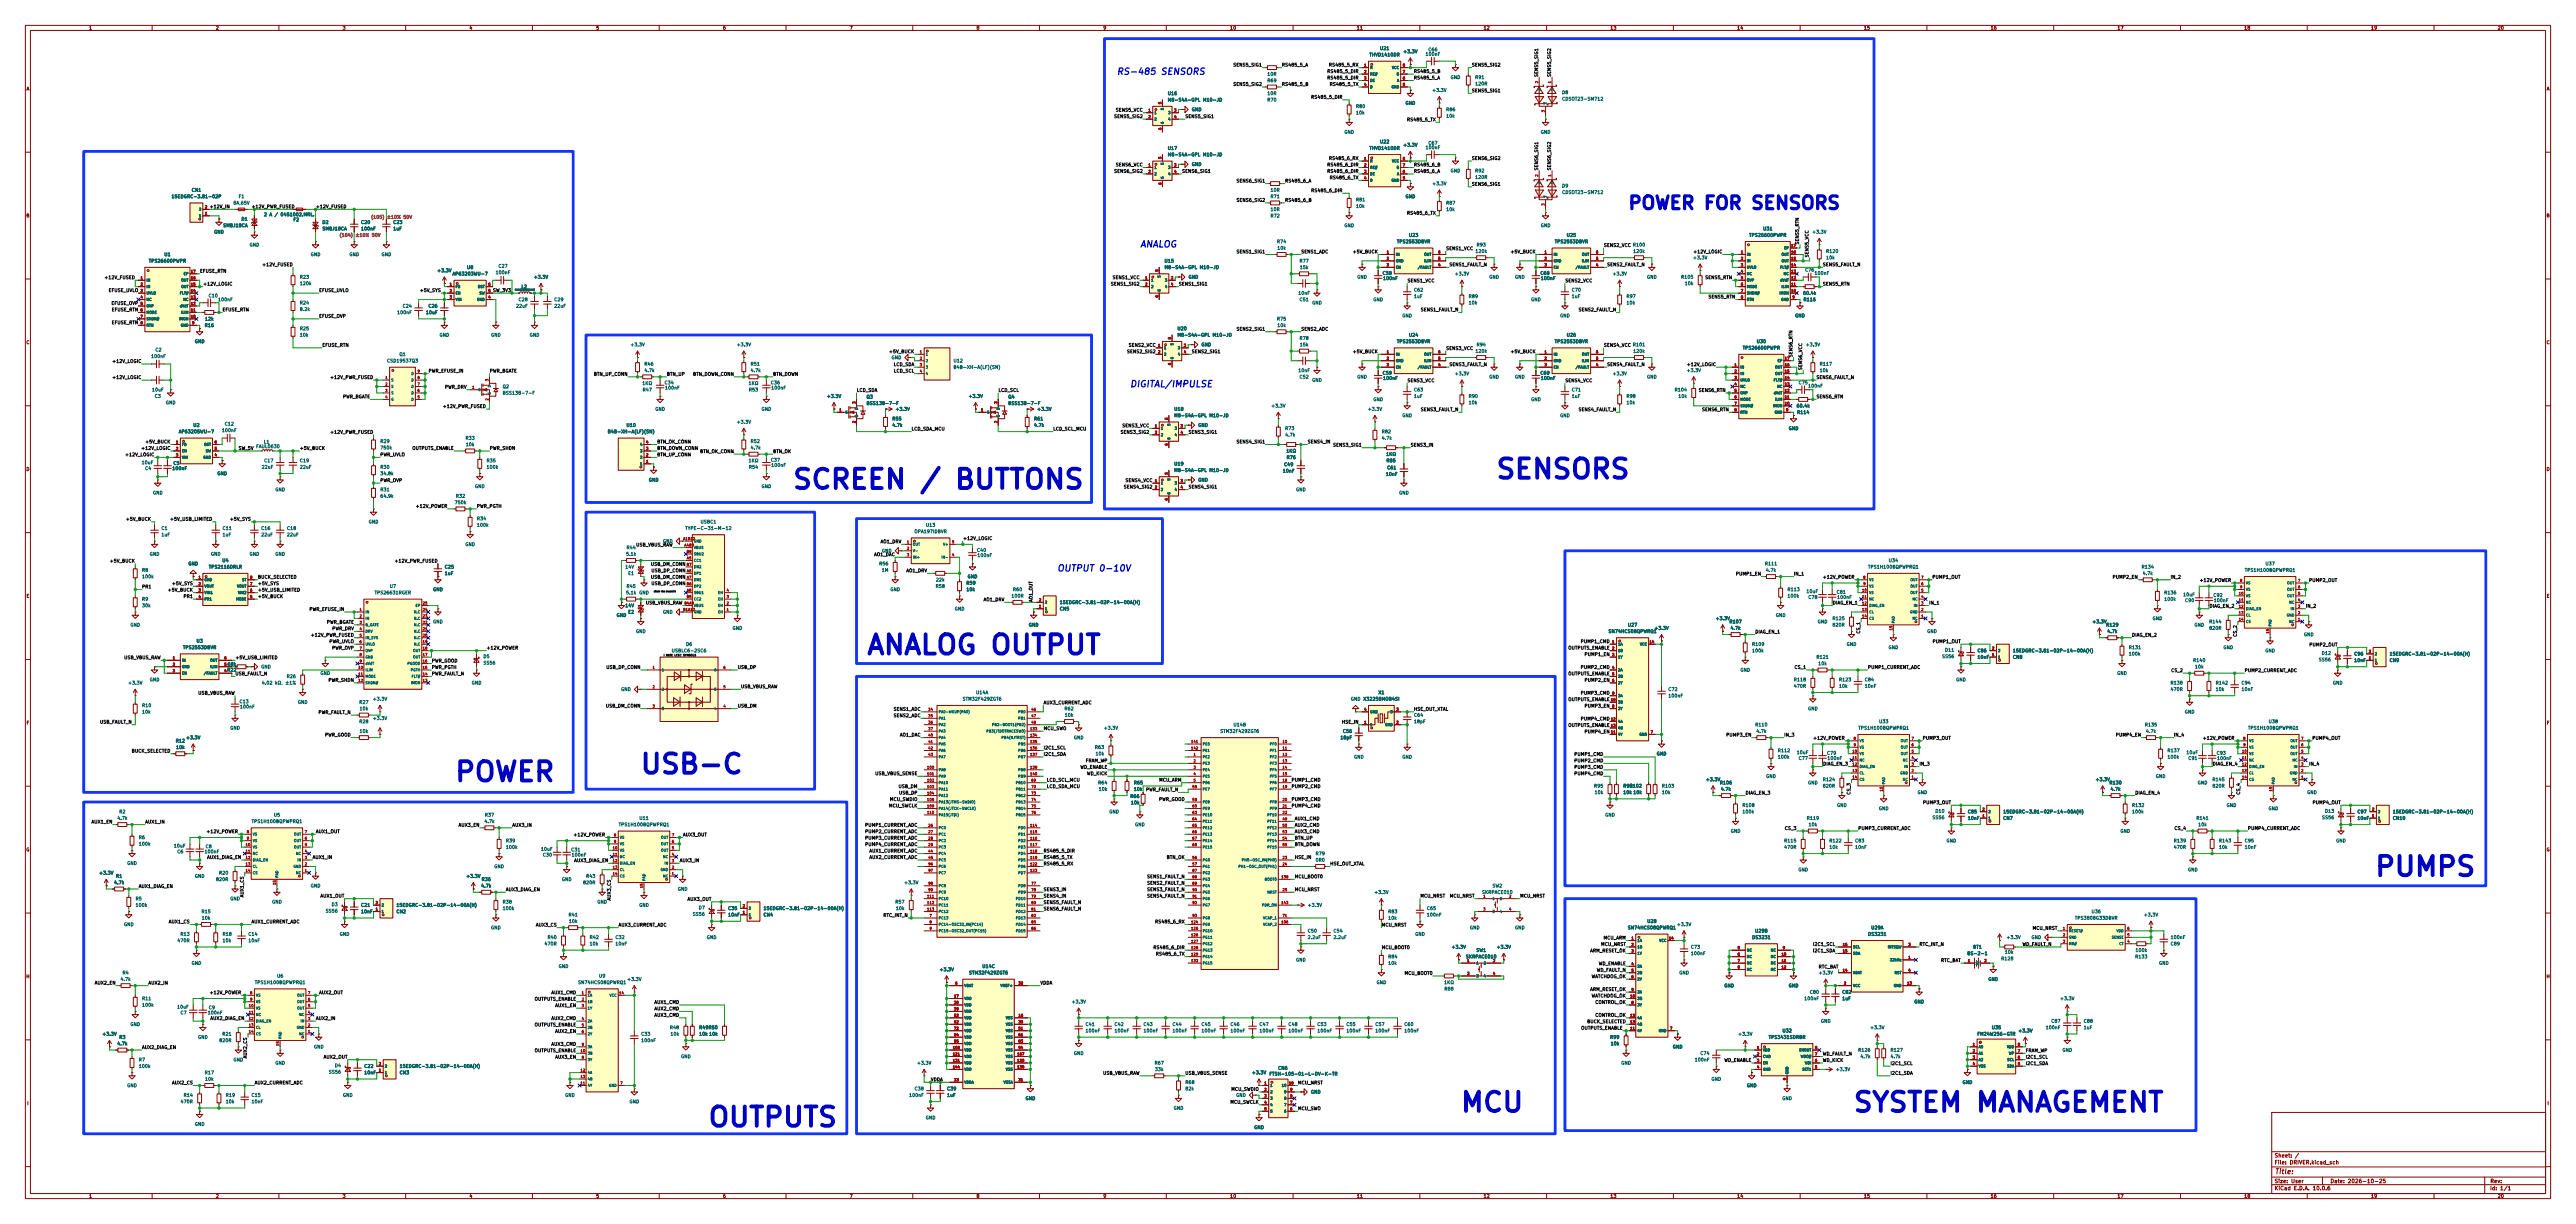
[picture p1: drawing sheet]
<svg xmlns="http://www.w3.org/2000/svg" width="1016mm" height="483mm" viewBox="0 0 1016 483" stroke-linecap="round" stroke-linejoin="round" font-family="sans-serif">
<defs><g id="words">
<g font-size="7.6" fill="#0000c2">
<text x="589.6" y="190.7">SENSORS</text>
<text x="312.2" y="194.7">SCREEN / BUTTONS</text>
<text x="341.4" y="260">ANALOG OUTPUT</text>
<text x="179" y="310">POWER</text>
<text x="252.1" y="307">USB-C</text>
<text x="936.2" y="347.4">PUMPS</text>
<text x="575.6" y="440.3">MCU</text>
<text x="730.5" y="440.3">SYSTEM MANAGEMENT</text>
<text x="278.8" y="446.2">OUTPUTS</text>
</g>
<text font-size="5.1" fill="#0000c2" x="641.9" y="83.8">POWER FOR SENSORS</text>
<g font-size="2.6" fill="#0000c2">
<text x="440.2" y="30.1">RS-485 SENSORS</text>
<text x="449.4" y="98.2">ANALOG</text>
<text x="445.5" y="153.3">DIGITAL/IMPULSE</text>
<text x="416.7" y="225.9">OUTPUT 0-10V</text>
</g>
<text font-size="2" fill="#840000" x="897" y="463.4">Title:</text>
<g font-size="1.5" fill="#840000">
<text x="897" y="459.4">File: DRIVER.kicad_sch</text>
<text x="897" y="456.7">Sheet: /</text>
<text x="897" y="466.8">Size: User</text>
<text x="919" y="466.8">Date: 2026-10-25</text>
<text x="982" y="466.8">Rev:</text>
<text x="897" y="469.6">KiCad E.D.A. 10.0.6</text>
<text x="982" y="469.6">Id: 1/1</text>
</g>
<g font-size="1.3" fill="#840000">
<text x="35" y="12">1</text>
<text x="85" y="12">2</text>
<text x="135" y="12">3</text>
<text x="185" y="12">4</text>
<text x="235" y="12">5</text>
<text x="285" y="12">6</text>
<text x="335" y="12">7</text>
<text x="385" y="12">8</text>
<text x="435" y="12">9</text>
<text x="485" y="12">10</text>
<text x="535" y="12">11</text>
<text x="585" y="12">12</text>
<text x="635" y="12">13</text>
<text x="685" y="12">14</text>
<text x="735" y="12">15</text>
<text x="785" y="12">16</text>
<text x="835" y="12">17</text>
<text x="885" y="12">18</text>
<text x="935" y="12">19</text>
<text x="985" y="12">20</text>
<text x="10.3" y="36">A</text>
<text x="1004.3" y="36">A</text>
<text x="10.2" y="86">B</text>
<text x="1004.2" y="86">B</text>
<text x="10.2" y="136">C</text>
<text x="1004.2" y="136">C</text>
<text x="10.2" y="186">D</text>
<text x="1004.2" y="186">D</text>
<text x="10.3" y="236">E</text>
<text x="1004.3" y="236">E</text>
<text x="10.3" y="286">F</text>
<text x="1004.3" y="286">F</text>
<text x="10.2" y="336">G</text>
<text x="1004.2" y="336">G</text>
<text x="10.2" y="386">H</text>
<text x="1004.2" y="386">H</text>
<text x="10.6" y="436">I</text>
<text x="1004.6" y="436">I</text>
<text x="35" y="472.6">1</text>
<text x="85" y="472.6">2</text>
<text x="135" y="472.6">3</text>
<text x="185" y="472.6">4</text>
<text x="235" y="472.6">5</text>
<text x="285" y="472.6">6</text>
<text x="335" y="472.6">7</text>
<text x="385" y="472.6">8</text>
<text x="435" y="472.6">9</text>
<text x="485" y="472.6">10</text>
<text x="535" y="472.6">11</text>
<text x="585" y="472.6">12</text>
<text x="635" y="472.6">13</text>
<text x="685" y="472.6">14</text>
<text x="735" y="472.6">15</text>
<text x="785" y="472.6">16</text>
<text x="835" y="472.6">17</text>
<text x="885" y="472.6">18</text>
<text x="935" y="472.6">19</text>
<text x="985" y="472.6">20</text>
</g>
<g font-size="1.3" fill="#006464">
<text x="540" y="22.6">THVD1410DR</text>
<text x="544.1" y="20">U21</text>
<text x="553.3" y="21.3">+3.3V</text>
<text x="562.1" y="22.3">100nF</text>
<text x="563.2" y="20.5">C66</text>
<text x="499.7" y="32.7">R69</text>
<text x="499.7" y="30.2">10R</text>
<text x="572" y="31.4">GND</text>
<text x="581.6" y="31.4">R91</text>
<text x="581.6" y="34">120R</text>
<text x="460.4" y="37.8">U16</text>
<text x="460.4" y="40.3">M8-S4A-GPL M10-JD</text>
<text x="499.7" y="40.3">R70</text>
<text x="499.7" y="37.8">10R</text>
<text x="554.2" y="41.6">GND</text>
<text x="564.7" y="36.5">+3.3V</text>
<text x="615.9" y="37.4">D8</text>
<text x="615.9" y="40">CDSOT23-SM712</text>
<text x="469.9" y="44.1">GND</text>
<text x="534.7" y="42.9">R80</text>
<text x="534.7" y="45.4">10k</text>
<text x="570.2" y="44.1">R86</text>
<text x="570.2" y="46.7">10k</text>
<text x="530.1" y="53">GND</text>
<text x="607.5" y="53">GND</text>
<text x="460.4" y="59.4">U17</text>
<text x="540" y="59.4">THVD1410DR</text>
<text x="544.1" y="56.8">U22</text>
<text x="553.3" y="58.1">+3.3V</text>
<text x="562.1" y="59.1">100nF</text>
<text x="563.2" y="57.4">C67</text>
<text x="460.4" y="61.9">M8-S4A-GPL M10-JD</text>
<text x="469.9" y="65.7">GND</text>
<text x="572" y="68.3">GND</text>
<text x="581.6" y="68.3">R92</text>
<text x="581.6" y="70.8">120R</text>
<text x="75.4" y="75.9">CN1</text>
<text x="500.9" y="75.9">10R</text>
<text x="564.7" y="73.4">+3.3V</text>
<text x="615.9" y="74.2">D9</text>
<text x="615.9" y="76.8">CDSOT23-SM712</text>
<text x="67.5" y="78.4">15EDGRC-3.81-02P</text>
<text x="91.9" y="81">8A,65V</text>
<text x="94" y="78.4">F1</text>
<text x="500.9" y="78.4">R71</text>
<text x="500.9" y="83.5">10R</text>
<text x="534.7" y="79.7">R81</text>
<text x="534.7" y="82.2">10k</text>
<text x="554.2" y="78.4">GND</text>
<text x="570.2" y="81">R87</text>
<text x="570.2" y="83.5">10k</text>
<text x="87.9" y="89.9">SMBJ18CA</text>
<text x="95.1" y="87.3">D1</text>
<text x="103.9" y="85.5">2 A / 0451002.MRL.</text>
<text x="115.6" y="87.6">F2</text>
<text x="127" y="88.6">D2</text>
<text x="142.2" y="88.6">C20</text>
<text x="154.9" y="88.6">C23</text>
<text x="500.9" y="86.1">R72</text>
<text x="530.1" y="89.9">GND</text>
<text x="607.5" y="89.9">GND</text>
<text x="84.3" y="92.4">GND</text>
<text x="127" y="91.1">SMBJ18CA</text>
<text x="142.2" y="91.1">100nF</text>
<text x="154.9" y="91.1">1uF</text>
<text x="555.5" y="93.7">U23</text>
<text x="617.8" y="93.7">U25</text>
<text x="689.7" y="93.7">TPS26600PWPR</text>
<text x="695.2" y="91.1">U31</text>
<text x="714.6" y="92.4">+3.3V</text>
<text x="64.6" y="101.3">U1</text>
<text x="98.3" y="97.5">GND</text>
<text x="122.4" y="101.3">GND</text>
<text x="137.6" y="101.3">GND</text>
<text x="150.3" y="101.3">GND</text>
<text x="503.5" y="96.2">R74</text>
<text x="503.6" y="98.8">10k</text>
<text x="550.8" y="96.2">TPS2553DBVR</text>
<text x="581.7" y="100">120k</text>
<text x="582.2" y="97.5">R93</text>
<text x="613" y="96.2">TPS2553DBVR</text>
<text x="644" y="100">120k</text>
<text x="720.1" y="100">R120</text>
<text x="58.5" y="103.8">TPS26600PWPR</text>
<text x="172.3" y="107.6">+3.3V</text>
<text x="184" y="106.4">U8</text>
<text x="196.4" y="105.9">C27</text>
<text x="459.1" y="103.8">U15</text>
<text x="459.1" y="106.4">M8-S4A-GPL M10-JD</text>
<text x="512.4" y="103.8">R77</text>
<text x="512.5" y="106.4">15k</text>
<text x="667.6" y="102.6">+3.3V</text>
<text x="711.8" y="107.4">C76</text>
<text x="720.1" y="102.6">10k</text>
<text x="118.1" y="110.2">R23</text>
<text x="118.1" y="112.7">120k</text>
<text x="178.3" y="108.9">AP63203WU-7</text>
<text x="195.3" y="108.4">100nF</text>
<text x="205.5" y="114">L2</text>
<text x="210.4" y="110.2">+3.3V</text>
<text x="468.6" y="110.2">GND</text>
<text x="535.1" y="110.2">GND</text>
<text x="545.1" y="108.7">C58</text>
<text x="545.3" y="110.7">100nF</text>
<text x="573.6" y="108.9">+3.3V</text>
<text x="587.2" y="110.2">GND</text>
<text x="597.4" y="110.2">GND</text>
<text x="607.4" y="108.7">C68</text>
<text x="607.6" y="110.7">100nF</text>
<text x="635.8" y="108.9">+3.3V</text>
<text x="649.4" y="110.2">GND</text>
<text x="662.9" y="110.2">R105</text>
<text x="664.3" y="112.7">10k</text>
<text x="715.5" y="108.7">100nF</text>
<text x="82.1" y="117.5">C10</text>
<text x="85.8" y="119.1">100nF</text>
<text x="204.4" y="119.1">C28</text>
<text x="218.4" y="119.1">C29</text>
<text x="511.9" y="116.5">10nF</text>
<text x="512.4" y="119.1">C51</text>
<text x="541.5" y="119.1">GND</text>
<text x="557.5" y="115.3">C62</text>
<text x="557.5" y="117.8">1uF</text>
<text x="579.1" y="117.8">R89</text>
<text x="603.7" y="119.1">GND</text>
<text x="619.7" y="115.3">C70</text>
<text x="619.7" y="117.8">1uF</text>
<text x="641.3" y="117.8">R97</text>
<text x="711" y="116.5">60.4k</text>
<text x="711.2" y="119.1">R116</text>
<text x="118.1" y="120.3">R24</text>
<text x="118.1" y="122.9">8.2k</text>
<text x="156.5" y="124.2">100nF</text>
<text x="158.6" y="121.6">C24</text>
<text x="167.8" y="124.2">10uF</text>
<text x="168.8" y="121.6">C26</text>
<text x="203.4" y="121.6">22uF</text>
<text x="218.4" y="121.6">22uF</text>
<text x="517.4" y="120.3">GND</text>
<text x="552.9" y="125.4">GND</text>
<text x="579.1" y="120.3">10k</text>
<text x="615.2" y="125.4">GND</text>
<text x="641.3" y="120.3">10k</text>
<text x="707.9" y="125.4">GND</text>
<text x="80.6" y="129.2">R16</text>
<text x="80.7" y="126.7">12k</text>
<text x="118.1" y="130.5">R25</text>
<text x="464.2" y="130.5">U20</text>
<text x="503.5" y="126.7">R75</text>
<text x="503.6" y="129.2">10k</text>
<text x="76.7" y="135.6">GND</text>
<text x="118.1" y="133">10k</text>
<text x="173.2" y="133">GND</text>
<text x="193.5" y="133">GND</text>
<text x="208.8" y="133">GND</text>
<text x="248.5" y="136.9">+3.3V</text>
<text x="290.4" y="136.9">+3.3V</text>
<text x="464.2" y="133">M8-S4A-GPL M10-JD</text>
<text x="473.7" y="136.9">GND</text>
<text x="512.4" y="134.3">R78</text>
<text x="512.5" y="136.9">15k</text>
<text x="550.8" y="135.6">TPS2553DBVR</text>
<text x="555.5" y="133">U24</text>
<text x="582.2" y="136.9">R94</text>
<text x="613" y="135.6">TPS2553DBVR</text>
<text x="617.8" y="133">U26</text>
<text x="692.7" y="135.6">U30</text>
<text x="712" y="136.9">+3.3V</text>
<text x="59.4" y="141.4">100nF</text>
<text x="61.1" y="138.9">C2</text>
<text x="152.5" y="143.2">CSD19537Q3</text>
<text x="157.4" y="140.7">Q1</text>
<text x="351.5" y="141.9">GND</text>
<text x="375.9" y="143.2">U12</text>
<text x="581.7" y="139.4">120k</text>
<text x="644" y="139.4">120k</text>
<text x="687.2" y="138.1">TPS26600PWPR</text>
<text x="254" y="144.5">R46</text>
<text x="254" y="147">4.7k</text>
<text x="295.9" y="144.5">R51</text>
<text x="295.9" y="147">4.7k</text>
<text x="375.9" y="145.7">B4B-XH-A(LF)(SN)</text>
<text x="511.9" y="147">10nF</text>
<text x="512.4" y="149.6">C52</text>
<text x="535.1" y="149.6">GND</text>
<text x="545.1" y="148">C59</text>
<text x="573.6" y="148.3">+3.3V</text>
<text x="587.2" y="149.6">GND</text>
<text x="597.4" y="149.6">GND</text>
<text x="607.4" y="148">C69</text>
<text x="635.8" y="148.3">+3.3V</text>
<text x="649.4" y="149.6">GND</text>
<text x="665.1" y="147">+3.3V</text>
<text x="717.5" y="144.5">R117</text>
<text x="717.5" y="147">10k</text>
<text x="59.8" y="154.6">10uF</text>
<text x="198.1" y="153.4">Q2</text>
<text x="198.1" y="155.9">BSS138-7-F</text>
<text x="253.2" y="152.1">1KΩ</text>
<text x="253.3" y="154.6">R47</text>
<text x="261.9" y="151.8">C34</text>
<text x="262.1" y="153.9">100nF</text>
<text x="295.1" y="152.1">1KΩ</text>
<text x="295.2" y="154.6">R53</text>
<text x="303.8" y="151.8">C36</text>
<text x="304" y="153.9">100nF</text>
<text x="517.4" y="150.8">GND</text>
<text x="545.3" y="150.1">100nF</text>
<text x="557.5" y="154.6">C63</text>
<text x="607.6" y="150.1">100nF</text>
<text x="619.7" y="154.6">C71</text>
<text x="660.3" y="154.6">R104</text>
<text x="709.2" y="151.8">C75</text>
<text x="713" y="153.1">100nF</text>
<text x="60.9" y="157.2">C3</text>
<text x="65.2" y="159.7">GND</text>
<text x="326" y="157.2">+3.3V</text>
<text x="341.6" y="157.4">Q3</text>
<text x="341.6" y="160">BSS138-7-F</text>
<text x="381.8" y="157.2">+3.3V</text>
<text x="397.5" y="157.4">Q4</text>
<text x="397.5" y="160">BSS138-7-F</text>
<text x="501.2" y="161">+3.3V</text>
<text x="541.5" y="158.4">GND</text>
<text x="557.5" y="157.2">1uF</text>
<text x="579.1" y="157.2">R90</text>
<text x="579.1" y="159.7">10k</text>
<text x="603.7" y="158.4">GND</text>
<text x="619.7" y="157.2">1uF</text>
<text x="641.3" y="157.2">R98</text>
<text x="641.3" y="159.7">10k</text>
<text x="661.8" y="157.2">10k</text>
<text x="708.4" y="161">60.4k</text>
<text x="258.3" y="162.3">GND</text>
<text x="290.4" y="167.3">+3.3V</text>
<text x="300.2" y="162.3">GND</text>
<text x="351.8" y="166.1">R55</text>
<text x="353" y="162.3">+3.3V</text>
<text x="407.7" y="166.1">R61</text>
<text x="408.9" y="162.3">+3.3V</text>
<text x="463" y="162.3">U18</text>
<text x="463" y="164.8">M8-S4A-GPL M10-JD</text>
<text x="539.3" y="162.3">+3.3V</text>
<text x="552.9" y="164.8">GND</text>
<text x="615.2" y="164.8">GND</text>
<text x="708.6" y="163.5">R114</text>
<text x="70.4" y="171.1">AP63205WU-7</text>
<text x="76.1" y="168.6">U2</text>
<text x="87.4" y="170.6">100nF</text>
<text x="88.5" y="168.1">C12</text>
<text x="183.4" y="173.7">R33</text>
<text x="239.5" y="171.1">B4B-XH-A(LF)(SN)</text>
<text x="246.9" y="168.6">U10</text>
<text x="351.8" y="168.6">4.7k</text>
<text x="407.7" y="168.6">4.7k</text>
<text x="472.4" y="168.6">GND</text>
<text x="506.7" y="169.9">R73</text>
<text x="506.7" y="172.4">4.7k</text>
<text x="544.8" y="171.1">R82</text>
<text x="544.8" y="173.7">4.7k</text>
<text x="705.3" y="169.9">GND</text>
<text x="100.9" y="177">FAUL0630</text>
<text x="103.9" y="175.2">L1</text>
<text x="149.8" y="175">R29</text>
<text x="149.8" y="177.5">750k</text>
<text x="183.6" y="176.2">10k</text>
<text x="295.9" y="175">R52</text>
<text x="295.9" y="177.5">4.7k</text>
<text x="507.2" y="178.8">1KΩ</text>
<text x="55.7" y="183.3">10uF</text>
<text x="57.1" y="185.6">C4</text>
<text x="67.8" y="185.6">100nF</text>
<text x="68.2" y="183.6">C5</text>
<text x="103.1" y="185.1">22uF</text>
<text x="104" y="182.6">C17</text>
<text x="118.1" y="182.6">C19</text>
<text x="118.1" y="185.1">22uF</text>
<text x="149.8" y="185.1">R30</text>
<text x="191.8" y="182.6">R35</text>
<text x="191.8" y="185.1">100k</text>
<text x="295.1" y="182.6">1KΩ</text>
<text x="295.2" y="185.1">R54</text>
<text x="303.8" y="182.3">C37</text>
<text x="304" y="184.4">100nF</text>
<text x="463" y="183.8">U19</text>
<text x="506.3" y="184.1">C49</text>
<text x="507.3" y="181.3">R76</text>
<text x="546.5" y="180">1KΩ</text>
<text x="546.7" y="182.6">R85</text>
<text x="546.9" y="185.4">C61</text>
<text x="85.6" y="187.7">GND</text>
<text x="149.8" y="187.7">34.8k</text>
<text x="255.7" y="190.2">GND</text>
<text x="463" y="186.4">M8-S4A-GPL M10-JD</text>
<text x="472.4" y="190.2">GND</text>
<text x="505.8" y="186.6">10nF</text>
<text x="546.4" y="187.9">10nF</text>
<text x="60.2" y="195.3">GND</text>
<text x="108.4" y="194">GND</text>
<text x="149.8" y="194">R31</text>
<text x="149.8" y="196.5">64.9k</text>
<text x="179.6" y="196.5">R32</text>
<text x="187.2" y="192.7">GND</text>
<text x="300.2" y="192.7">GND</text>
<text x="511" y="194">GND</text>
<text x="551.7" y="195.3">GND</text>
<text x="179.2" y="199.1">750k</text>
<text x="63.5" y="209.2">C1</text>
<text x="87.6" y="209.2">C11</text>
<text x="102.9" y="209.2">C16</text>
<text x="113" y="209.2">C18</text>
<text x="145.3" y="206.7">GND</text>
<text x="187.9" y="205.4">R34</text>
<text x="187.9" y="208">100k</text>
<text x="270.1" y="209.2">TYPE-C-31-M-12</text>
<text x="276.1" y="206.7">USBC1</text>
<text x="365" y="208">U13</text>
<text x="63.5" y="211.8">1uF</text>
<text x="87.6" y="211.8">1uF</text>
<text x="102.9" y="211.8">22uF</text>
<text x="113" y="211.8">22uF</text>
<text x="183.4" y="215.6">GND</text>
<text x="261.3" y="214.3">GND</text>
<text x="360.5" y="210.5">OPA197IDBVR</text>
<text x="58.9" y="219.4">GND</text>
<text x="83" y="219.4">GND</text>
<text x="87.5" y="221.9">U4</text>
<text x="98.3" y="219.4">GND</text>
<text x="108.4" y="219.4">GND</text>
<text x="246.8" y="219.4">5.1k</text>
<text x="246.9" y="216.9">R44</text>
<text x="347.7" y="218.1">GND</text>
<text x="385.1" y="217.9">C40</text>
<text x="385.3" y="219.9">100nF</text>
<text x="744.8" y="221.9">U34</text>
<text x="55.9" y="225.8">R8</text>
<text x="74.1" y="223.2">GND</text>
<text x="82.2" y="224.5">TPS2116DRLR</text>
<text x="175.2" y="224.5">C25</text>
<text x="175.2" y="227">1uF</text>
<text x="246.4" y="224.5">14V</text>
<text x="247.6" y="227">E1</text>
<text x="346.6" y="223.2">R56</text>
<text x="347.6" y="225.8">1M</text>
<text x="695.9" y="223.2">R111</text>
<text x="696.3" y="225.8">4.7k</text>
<text x="736.6" y="224.5">TPS1H100BQPWPRQ1</text>
<text x="844.5" y="224.5">R134</text>
<text x="844.9" y="227">4.7k</text>
<text x="885.2" y="225.8">TPS1H100BQPWPRQ1</text>
<text x="893.3" y="223.2">U37</text>
<text x="55.9" y="228.3">100k</text>
<text x="153.5" y="232.1">U7</text>
<text x="170.7" y="233.4">GND</text>
<text x="246.9" y="232.1">R45</text>
<text x="351" y="233.4">GND</text>
<text x="368.9" y="232.1">R58</text>
<text x="369" y="229.6">22k</text>
<text x="381" y="230.8">R59</text>
<text x="381" y="233.4">10k</text>
<text x="381.5" y="228.3">GND</text>
<text x="399.3" y="233.4">R60</text>
<text x="704.8" y="233.4">R113</text>
<text x="55.9" y="237.2">R9</text>
<text x="55.9" y="239.7">30k</text>
<text x="147.6" y="234.6">TPS26631RGER</text>
<text x="246.4" y="239.7">14V</text>
<text x="246.8" y="234.6">5.1k</text>
<text x="251.9" y="234.6">GND</text>
<text x="398.7" y="235.9">100R</text>
<text x="417.8" y="238.5">15EDGRC-3.81-02P-14-00A(H)</text>
<text x="704.8" y="235.9">100k</text>
<text x="712.3" y="234.1">10uF</text>
<text x="713" y="236.4">C78</text>
<text x="724.2" y="234.4">C81</text>
<text x="724.4" y="236.4">100nF</text>
<text x="853.4" y="234.6">R136</text>
<text x="853.4" y="237.2">100k</text>
<text x="860.9" y="235.4">10uF</text>
<text x="861.6" y="237.7">C90</text>
<text x="872.8" y="235.7">C92</text>
<text x="873" y="237.7">100nF</text>
<text x="243" y="243.5">GND</text>
<text x="247.6" y="242.3">E2</text>
<text x="261.3" y="242.3">GND</text>
<text x="376.4" y="241">GND</text>
<text x="417.8" y="241">CN5</text>
<text x="676.5" y="244.8">+3.3V</text>
<text x="700.2" y="243.5">GND</text>
<text x="722.6" y="244.8">R125</text>
<text x="848.8" y="244.8">GND</text>
<text x="51.3" y="247.3">GND</text>
<text x="170.7" y="246.1">GND</text>
<text x="250.7" y="249.9">GND</text>
<text x="288.8" y="248.6">GND</text>
<text x="405.6" y="247.3">GND</text>
<text x="634.2" y="249.9">SN74HCS08QPWRQ1</text>
<text x="641.9" y="247.3">U27</text>
<text x="652.4" y="248.6">+3.3V</text>
<text x="682" y="246.1">R107</text>
<text x="682.4" y="248.6">4.7k</text>
<text x="716.8" y="246.1">GND</text>
<text x="722.6" y="247.3">820R</text>
<text x="759.9" y="249.9">GND</text>
<text x="825.1" y="246.1">+3.3V</text>
<text x="830.5" y="247.3">R129</text>
<text x="831" y="249.9">4.7k</text>
<text x="865.3" y="247.3">GND</text>
<text x="871.2" y="246.1">R144</text>
<text x="871.2" y="248.6">820R</text>
<text x="908.5" y="251.2">GND</text>
<text x="72" y="256.2">TPS2553DBVR</text>
<text x="77.3" y="253.7">U3</text>
<text x="264.8" y="257.5">USBLC6-2SC6</text>
<text x="270.4" y="255">D6</text>
<text x="690.9" y="255">R109</text>
<text x="690.9" y="257.5">100k</text>
<text x="728.2" y="255">GND</text>
<text x="744.7" y="256.2">GND</text>
<text x="767" y="257.2">D11</text>
<text x="779.8" y="257.5">C86</text>
<text x="793.7" y="257.5">15EDGRC-3.81-02P-14-00A(H)</text>
<text x="839.5" y="256.2">R131</text>
<text x="876.8" y="256.2">GND</text>
<text x="893.3" y="257.5">GND</text>
<text x="89.6" y="262.8">68k</text>
<text x="102.9" y="263.9">GND</text>
<text x="190.5" y="259.8">D5</text>
<text x="190.5" y="262.3">SS56</text>
<text x="716.2" y="260">R121</text>
<text x="717" y="262.6">10k</text>
<text x="765.8" y="259.8">SS56</text>
<text x="779.8" y="260">10nF</text>
<text x="793.7" y="260">CN8</text>
<text x="839.5" y="258.8">100k</text>
<text x="864.8" y="261.3">R140</text>
<text x="865.6" y="263.9">10k</text>
<text x="914.4" y="261.1">SS56</text>
<text x="915.6" y="258.5">D12</text>
<text x="928.4" y="258.8">C96</text>
<text x="928.4" y="261.3">10nF</text>
<text x="942.3" y="261.3">CN9</text>
<text x="942.3" y="258.8">15EDGRC-3.81-02P-14-00A(H)</text>
<text x="58.9" y="268.9">GND</text>
<text x="89.5" y="265.1">R22</text>
<text x="112.9" y="267.7">R26</text>
<text x="126.2" y="266.4">GND</text>
<text x="686.3" y="265.1">GND</text>
<text x="707.3" y="268.9">R118</text>
<text x="725.2" y="268.9">R123</text>
<text x="735.3" y="268.9">C84</text>
<text x="771.4" y="268.9">GND</text>
<text x="834.9" y="266.4">GND</text>
<text x="50.4" y="270.2">+3.3V</text>
<text x="103.1" y="270.2">4.02 kΩ, ±1%</text>
<text x="185.9" y="270.2">GND</text>
<text x="244.8" y="272.7">GND</text>
<text x="384.8" y="274">U14A</text>
<text x="543.5" y="274">X1</text>
<text x="657.8" y="272.7">C72</text>
<text x="657.8" y="275.3">100nF</text>
<text x="707.3" y="271.5">470R</text>
<text x="725.2" y="271.5">10k</text>
<text x="735.3" y="271.5">10nF</text>
<text x="855.9" y="270.2">R138</text>
<text x="855.9" y="272.7">470R</text>
<text x="873.7" y="270.2">R142</text>
<text x="873.7" y="272.7">10k</text>
<text x="883.9" y="270.2">C94</text>
<text x="883.9" y="272.7">10nF</text>
<text x="920" y="270.2">GND</text>
<text x="55.9" y="279.1">R10</text>
<text x="55.9" y="281.6">10k</text>
<text x="94.3" y="277.6">C13</text>
<text x="94.5" y="279.6">100nF</text>
<text x="117.3" y="277.8">GND</text>
<text x="141.5" y="277.8">R27</text>
<text x="141.7" y="280.4">10k</text>
<text x="146.9" y="276.6">+3.3V</text>
<text x="379.5" y="276.6">STM32F429ZGT6</text>
<text x="419.7" y="280.4">R62</text>
<text x="532.6" y="276.6">GND X32258MOB4SI</text>
<text x="537.5" y="276.6">X32258MOB4SI</text>
<text x="712.9" y="280.4">GND</text>
<text x="861.5" y="281.6">GND</text>
<text x="90.6" y="288">GND</text>
<text x="141.5" y="285.4">R28</text>
<text x="146.9" y="284.2">+3.3V</text>
<text x="419.8" y="282.9">10k</text>
<text x="435.2" y="288">+3.3V</text>
<text x="486.3" y="286.7">U14B</text>
<text x="557.5" y="282.9">C64</text>
<text x="557.5" y="285.4">18pF</text>
<text x="692.1" y="286.7">R110</text>
<text x="732.8" y="288">TPS1H100BQPWPRQ1</text>
<text x="740.9" y="285.4">U33</text>
<text x="845.8" y="286.7">R135</text>
<text x="886.5" y="288">TPS1H100BQPWPRQ1</text>
<text x="894.6" y="285.4">U38</text>
<text x="69.1" y="293.1">R12</text>
<text x="73.2" y="291.8">+3.3V</text>
<text x="141.7" y="289.3">10k</text>
<text x="423.4" y="291.8">GND</text>
<text x="481.1" y="289.3">STM32F429ZGT6</text>
<text x="528.5" y="291.8">18pF</text>
<text x="529.5" y="289.3">C56</text>
<text x="692.5" y="289.3">4.7k</text>
<text x="846.2" y="289.3">4.7k</text>
<text x="69.3" y="295.6">10k</text>
<text x="431.7" y="295.6">R63</text>
<text x="431.9" y="298.1">10k</text>
<text x="533.9" y="299.4">GND</text>
<text x="552.9" y="299.4">GND</text>
<text x="653.3" y="298.1">GND</text>
<text x="701" y="296.9">R112</text>
<text x="701" y="299.4">100k</text>
<text x="708.5" y="297.6">10uF</text>
<text x="709.2" y="299.9">C77</text>
<text x="720.4" y="297.9">C79</text>
<text x="720.6" y="299.9">100nF</text>
<text x="854.7" y="296.9">R137</text>
<text x="854.7" y="299.4">100k</text>
<text x="862.2" y="297.6">10uF</text>
<text x="862.9" y="299.9">C91</text>
<text x="874.1" y="297.9">C93</text>
<text x="874.3" y="299.9">100nF</text>
<text x="433" y="309.6">R64</text>
<text x="447" y="309.6">R65</text>
<text x="628.5" y="310.8">R95</text>
<text x="640.1" y="310.8">R96</text>
<text x="642.6" y="310.8">R102</text>
<text x="655.3" y="310.8">R103</text>
<text x="672.7" y="308.3">+3.3V</text>
<text x="678.1" y="309.6">R106</text>
<text x="696.4" y="307">GND</text>
<text x="712.9" y="309.6">GND</text>
<text x="718.8" y="308.3">R124</text>
<text x="718.8" y="310.8">820R</text>
<text x="826.3" y="308.3">+3.3V</text>
<text x="831.8" y="309.6">R130</text>
<text x="850.1" y="307">GND</text>
<text x="866.6" y="309.6">GND</text>
<text x="872.4" y="308.3">R145</text>
<text x="872.4" y="310.8">820R</text>
<text x="433.2" y="312.1">10k</text>
<text x="445.7" y="314.9">R66</text>
<text x="445.9" y="317.4">10k</text>
<text x="447" y="312.1">10k</text>
<text x="628.8" y="313.4">10k</text>
<text x="640.1" y="313.4">10k 10k</text>
<text x="655.3" y="313.4">10k</text>
<text x="678.6" y="312.1">4.7k</text>
<text x="756.1" y="313.4">GND</text>
<text x="832.2" y="312.1">4.7k</text>
<text x="909.8" y="313.4">GND</text>
<text x="46.1" y="323.5">4.7k</text>
<text x="46.9" y="321">R2</text>
<text x="107.8" y="322.3">U5</text>
<text x="191.1" y="322.3">R37</text>
<text x="252" y="323.5">U11</text>
<text x="437.4" y="321">GND</text>
<text x="632.9" y="322.3">GND</text>
<text x="687.1" y="318.5">R108</text>
<text x="687.1" y="321">100k</text>
<text x="712.4" y="323.5">R119</text>
<text x="724.4" y="318.5">GND</text>
<text x="740.9" y="319.7">GND</text>
<text x="762" y="323.3">SS56</text>
<text x="763.2" y="320.7">D10</text>
<text x="776" y="321">C85</text>
<text x="776" y="323.5">10nF</text>
<text x="789.9" y="323.5">CN7</text>
<text x="789.9" y="321">15EDGRC-3.81-02P-14-00A(H)</text>
<text x="840.7" y="318.5">R132</text>
<text x="840.7" y="321">100k</text>
<text x="866.1" y="323.5">R141</text>
<text x="878" y="318.5">GND</text>
<text x="894.6" y="319.7">GND</text>
<text x="915.7" y="323.3">SS56</text>
<text x="916.8" y="320.7">D13</text>
<text x="929.6" y="321">C97</text>
<text x="929.6" y="323.5">10nF</text>
<text x="943.6" y="323.5">CN10</text>
<text x="943.6" y="321">15EDGRC-3.81-02P-14-00A(H)</text>
<text x="99.1" y="324.8">TPS1H100BQPWPRQ1</text>
<text x="190.9" y="324.8">4.7k</text>
<text x="243.9" y="326.1">TPS1H100BQPWPRQ1</text>
<text x="447.5" y="326.1">GND</text>
<text x="682.5" y="328.6">GND</text>
<text x="713.2" y="326.1">10k</text>
<text x="836.1" y="328.6">GND</text>
<text x="866.8" y="326.1">10k</text>
<text x="54.6" y="331.2">R6</text>
<text x="54.6" y="333.7">100k</text>
<text x="68.4" y="334.5">10uF</text>
<text x="80.9" y="334.7">C8</text>
<text x="199.4" y="332.4">R39</text>
<text x="199.4" y="335">100k</text>
<text x="213.2" y="335.7">10uF</text>
<text x="225.1" y="336">C31</text>
<text x="703.5" y="332.4">R115</text>
<text x="703.5" y="335">470R</text>
<text x="721.3" y="332.4">R122</text>
<text x="721.3" y="335">10k</text>
<text x="731.5" y="332.4">C83</text>
<text x="731.5" y="335">10nF</text>
<text x="767.6" y="332.4">GND</text>
<text x="857.2" y="332.4">R139</text>
<text x="857.2" y="335">470R</text>
<text x="875" y="332.4">R143</text>
<text x="875" y="335">10k</text>
<text x="885.2" y="332.4">C95</text>
<text x="885.2" y="335">10nF</text>
<text x="921.2" y="332.4">GND</text>
<text x="50" y="341.3">GND</text>
<text x="69.8" y="336.8">C6</text>
<text x="80.5" y="336.8">100nF</text>
<text x="213.9" y="338">C30</text>
<text x="225.3" y="338">100nF</text>
<text x="518.7" y="337.5">R79</text>
<text x="518.7" y="340.1">0R0</text>
<text x="38.9" y="345.1">+3.3V</text>
<text x="45.6" y="346.4">R1</text>
<text x="76.7" y="346.4">GND</text>
<text x="85" y="347.7">820R</text>
<text x="86.2" y="345.1">R20</text>
<text x="183.7" y="346.4">+3.3V</text>
<text x="189.8" y="347.7">R36</text>
<text x="194.8" y="342.6">GND</text>
<text x="221.5" y="347.7">GND</text>
<text x="231" y="346.4">R43</text>
<text x="709.1" y="343.9">GND</text>
<text x="862.8" y="343.9">GND</text>
<text x="44.8" y="348.9">4.7k</text>
<text x="122.4" y="350.2">GND</text>
<text x="189.6" y="350.2">4.7k</text>
<text x="229.8" y="348.9">820R</text>
<text x="267.2" y="351.5">GND</text>
<text x="356.4" y="348.9">+3.3V</text>
<text x="541.9" y="352.8">+3.3V</text>
<text x="584.3" y="352.8">SKRPACE010</text>
<text x="588.5" y="350.2">SW2</text>
<text x="53.3" y="355.3">R5</text>
<text x="53.3" y="357.8">100k</text>
<text x="90.6" y="355.3">GND</text>
<text x="107.2" y="356.6">GND</text>
<text x="130.6" y="357.6">D3</text>
<text x="142.2" y="357.8">C21</text>
<text x="156.2" y="357.8">15EDGRC-3.81-02P-14-00A(H)</text>
<text x="198.1" y="356.6">R38</text>
<text x="198.1" y="359.1">100k</text>
<text x="235.4" y="356.6">GND</text>
<text x="251.9" y="357.8">GND</text>
<text x="275.4" y="358.8">D7</text>
<text x="287" y="359.1">C35</text>
<text x="301" y="359.1">15EDGRC-3.81-02P-14-00A(H)</text>
<text x="352.9" y="356.6">R57</text>
<text x="353.2" y="359.1">10k</text>
<text x="515.6" y="357.8">+3.3V</text>
<text x="562.6" y="359.1">C65</text>
<text x="48.7" y="365.5">GND</text>
<text x="79.3" y="360.4">R15</text>
<text x="79.4" y="362.9">10k</text>
<text x="128.3" y="360.1">SS56</text>
<text x="142.2" y="360.4">10nF</text>
<text x="156.2" y="360.4">CN2</text>
<text x="224.1" y="361.6">R41</text>
<text x="224.2" y="364.2">10k</text>
<text x="273.1" y="361.4">SS56</text>
<text x="287" y="361.6">10nF</text>
<text x="301" y="361.6">CN4</text>
<text x="547.4" y="360.4">R83</text>
<text x="547.4" y="362.9">10k</text>
<text x="562.6" y="361.6">100nF</text>
<text x="649.5" y="364.2">U28</text>
<text x="661.2" y="365.5">+3.3V</text>
<text x="818.2" y="362.9">TPS3808G33DBVR</text>
<text x="824.8" y="360.4">U36</text>
<text x="845.4" y="361.6">+3.3V</text>
<text x="69.8" y="371.8">470R</text>
<text x="71" y="369.3">R13</text>
<text x="87.6" y="369.3">R18</text>
<text x="87.6" y="371.8">10k</text>
<text x="97.8" y="369.3">C14</text>
<text x="97.8" y="371.8">10nF</text>
<text x="133.8" y="369.3">GND</text>
<text x="193.5" y="366.7">GND</text>
<text x="215.8" y="370.5">R40</text>
<text x="232.4" y="370.5">R42</text>
<text x="242.6" y="370.5">C32</text>
<text x="278.6" y="370.5">GND</text>
<text x="515.6" y="368">C50</text>
<text x="515.6" y="370.5">2.2uF</text>
<text x="525.8" y="368">C54</text>
<text x="525.8" y="370.5">2.2uF</text>
<text x="558" y="369.3">GND</text>
<text x="579.6" y="366.7">GND</text>
<text x="597.4" y="366.7">GND</text>
<text x="641.9" y="366.7">SN74HCS08QPWRQ1</text>
<text x="690.9" y="370.5">DS3231</text>
<text x="692.1" y="368">U29B</text>
<text x="736.6" y="369.3">DS3231</text>
<text x="737.9" y="366.7">U29A</text>
<text x="791.2" y="370.5">+3.3V</text>
<text x="801.1" y="370.5">GND</text>
<text x="856" y="370.5">100nF</text>
<text x="214.6" y="373.1">470R</text>
<text x="232.4" y="373.1">10k</text>
<text x="242.6" y="373.1">10nF</text>
<text x="572.3" y="374.3">+3.3V</text>
<text x="582.1" y="375.6">SW1</text>
<text x="590.1" y="374.3">+3.3V</text>
<text x="666.7" y="374.3">C73</text>
<text x="666.7" y="376.9">100nF</text>
<text x="775.8" y="376.9">BS-2-1</text>
<text x="778.1" y="374.3">BT1</text>
<text x="790.6" y="376.4">10k</text>
<text x="842.1" y="375.6">100k</text>
<text x="856" y="373.1">C89</text>
<text x="75.4" y="380.7">GND</text>
<text x="220.2" y="382">GND</text>
<text x="370.4" y="383.2">+3.3V</text>
<text x="387.3" y="382">U14C</text>
<text x="511" y="379.4">GND</text>
<text x="547.4" y="378.2">R84</text>
<text x="547.4" y="380.7">10k</text>
<text x="578" y="378.2">SKRPACE010</text>
<text x="789.1" y="378.9">R128</text>
<text x="842" y="378.2">R133</text>
<text x="851.4" y="380.7">GND</text>
<text x="47.4" y="387">4.7k</text>
<text x="48.2" y="384.5">R4</text>
<text x="100.4" y="388.3">TPS1H100BQPWPRQ1</text>
<text x="109.1" y="385.8">U6</text>
<text x="227.8" y="388.3">SN74HCS08QPWRQ1</text>
<text x="236.1" y="385.8">U9</text>
<text x="247.2" y="387">+3.3V</text>
<text x="382.1" y="384.5">STM32F429ZGT6</text>
<text x="542.8" y="388.3">GND</text>
<text x="569.4" y="388.3">1KΩ</text>
<text x="662.1" y="384.5">GND</text>
<text x="679.9" y="389.6">GND</text>
<text x="705.3" y="389.6">GND</text>
<text x="717.1" y="384.5">+3.3V</text>
<text x="784.1" y="387">GND</text>
<text x="55.9" y="394.7">R11</text>
<text x="422.5" y="395.9">+3.3V</text>
<text x="569.5" y="390.9">R88</text>
<text x="711.4" y="394.7">100nF</text>
<text x="713.6" y="392.1">C80</text>
<text x="726.4" y="392.1">C82</text>
<text x="726.4" y="394.7">1uF</text>
<text x="754.9" y="395.9">GND</text>
<text x="812.4" y="394.7">+3.3V</text>
<text x="55.9" y="397.2">100k</text>
<text x="69.7" y="398">10uF</text>
<text x="71" y="400.3">C7</text>
<text x="81.8" y="400.3">100nF</text>
<text x="82.2" y="398.2">C9</text>
<text x="51.3" y="404.8">GND</text>
<text x="264" y="406.1">R48</text>
<text x="275.6" y="406.1">R49R50</text>
<text x="428" y="404.8">C41</text>
<text x="428" y="407.4">100nF</text>
<text x="439.4" y="404.8">C42</text>
<text x="439.4" y="407.4">100nF</text>
<text x="450.8" y="404.8">C43</text>
<text x="450.8" y="407.4">100nF</text>
<text x="462.3" y="404.8">C44</text>
<text x="462.3" y="407.4">100nF</text>
<text x="473.7" y="404.8">C45</text>
<text x="473.7" y="407.4">100nF</text>
<text x="485.1" y="404.8">C46</text>
<text x="485.1" y="407.4">100nF</text>
<text x="496.6" y="404.8">C47</text>
<text x="496.6" y="407.4">100nF</text>
<text x="508" y="404.8">C48</text>
<text x="508" y="407.4">100nF</text>
<text x="519.4" y="404.8">C53</text>
<text x="519.4" y="407.4">100nF</text>
<text x="530.8" y="404.8">C55</text>
<text x="530.8" y="407.4">100nF</text>
<text x="542.3" y="404.8">C57</text>
<text x="542.3" y="407.4">100nF</text>
<text x="553.7" y="404.8">C60</text>
<text x="553.7" y="407.4">100nF</text>
<text x="702.8" y="407.4">U32</text>
<text x="718" y="403.6">GND</text>
<text x="737.4" y="406.1">+3.3V</text>
<text x="785.4" y="406.1">U35</text>
<text x="795.9" y="407.4">+3.3V</text>
<text x="806.7" y="406.1">100nF</text>
<text x="808.9" y="403.6">C87</text>
<text x="821.7" y="403.6">C88</text>
<text x="821.7" y="406.1">1uF</text>
<text x="40.2" y="408.6">+3.3V</text>
<text x="46.1" y="412.4">4.7k</text>
<text x="46.9" y="409.9">R3</text>
<text x="77.9" y="409.9">GND</text>
<text x="86.3" y="411.2">820R</text>
<text x="87.5" y="408.6">R21</text>
<text x="123.7" y="413.7">GND</text>
<text x="252.7" y="408.6">C33</text>
<text x="252.7" y="411.2">100nF</text>
<text x="264.3" y="408.6">10k</text>
<text x="275.6" y="408.6">10k 10k</text>
<text x="634.9" y="409.9">R99</text>
<text x="635.1" y="412.4">10k</text>
<text x="659.6" y="413.7">GND</text>
<text x="685.4" y="408.6">+3.3V</text>
<text x="697.4" y="409.9">TPS3431SDRBR</text>
<text x="779.7" y="408.6">FM24W256-GTR</text>
<text x="54.6" y="418.8">R7</text>
<text x="91.9" y="418.8">GND</text>
<text x="268.4" y="417.5">GND</text>
<text x="423.4" y="416.3">GND</text>
<text x="668.3" y="418.8">100nF</text>
<text x="670.4" y="416.3">C74</text>
<text x="732.7" y="415">R126</text>
<text x="733.6" y="417.5">4.7k</text>
<text x="745.5" y="415">R127</text>
<text x="745.5" y="417.5">4.7k</text>
<text x="813.3" y="415">GND</text>
<text x="54.6" y="421.3">100k</text>
<text x="80.6" y="423.9">R17</text>
<text x="108.4" y="420.1">GND</text>
<text x="129.5" y="423.6">SS56</text>
<text x="131.9" y="421.1">D4</text>
<text x="143.5" y="421.3">C22</text>
<text x="143.5" y="423.9">10nF</text>
<text x="157.5" y="423.9">CN3</text>
<text x="157.5" y="421.3">15EDGRC-3.81-02P-14-00A(H)</text>
<text x="361.5" y="420.1">+3.3V</text>
<text x="455.2" y="420.1">R67</text>
<text x="455.3" y="422.6">33k</text>
<text x="493.6" y="423.9">+3.3V</text>
<text x="500.5" y="424.4">FTSH-105-01-L-DV-K-TR</text>
<text x="503.9" y="422.1">CN6</text>
<text x="639.3" y="420.1">GND</text>
<text x="723.9" y="422.6">+3.3V</text>
<text x="50" y="429">GND</text>
<text x="80.7" y="426.4">10k</text>
<text x="360.6" y="430.2">C38</text>
<text x="373.4" y="430.2">C39</text>
<text x="467.3" y="427.7">R68</text>
<text x="467.3" y="430.2">82k</text>
<text x="516.9" y="431.5">GND</text>
<text x="674.8" y="426.4">GND</text>
<text x="688.8" y="429">GND</text>
<text x="773.9" y="427.7">GND</text>
<text x="71.1" y="435.3">470R</text>
<text x="72.3" y="432.8">R14</text>
<text x="88.9" y="432.8">R19</text>
<text x="88.9" y="435.3">10k</text>
<text x="99" y="432.8">C15</text>
<text x="99" y="435.3">10nF</text>
<text x="135.1" y="432.8">GND</text>
<text x="222.7" y="432.8">GND</text>
<text x="248.1" y="435.3">GND</text>
<text x="358.4" y="432.8">100nF</text>
<text x="373.4" y="432.8">1uF</text>
<text x="404.3" y="434">GND</text>
<text x="462.8" y="437.8">GND</text>
<text x="487.4" y="432.8">GND</text>
<text x="702.8" y="434">GND</text>
<text x="365" y="441.7">GND</text>
<text x="76.7" y="444.2">GND</text>
<text x="494.5" y="445.5">GND</text>
</g>
<g font-size="1.3" fill="#0f0f0f">
<text x="486.2" y="26.5">SENS5_SIG1</text>
<text x="505.4" y="26.5">RS485_5_A</text>
<text x="523.3" y="29.1">RS485_5_DIR</text>
<text x="524" y="26.5">RS485_5_RX</text>
<text x="557.5" y="29.1">RS485_5_B</text>
<text x="580.4" y="26.5">SENS5_SIG2</text>
<text x="486.2" y="34.2">SENS5_SIG2</text>
<text x="505.4" y="34.2">RS485_5_B</text>
<text x="523.3" y="31.6">RS485_5_DIR</text>
<text x="524.3" y="34.2">RS485_5_TX</text>
<text x="557.5" y="31.6">RS485_5_A</text>
<text x="606.9" y="30.5" transform="rotate(-90 606.9 30.5)">SENS5_SIG1</text>
<text x="612" y="30.5" transform="rotate(-90 612 30.5)">SENS5_SIG2</text>
<text x="517" y="39.2">RS485_5_DIR</text>
<text x="580.4" y="36.7">SENS5_SIG1</text>
<text x="439.3" y="46.9">SENS5_SIG2</text>
<text x="439.9" y="44.3">SENS5_VCC</text>
<text x="467.3" y="46.9">SENS5_SIG1</text>
<text x="554.8" y="48.1">RS485_5_TX</text>
<text x="439.9" y="65.9">SENS6_VCC</text>
<text x="523.3" y="65.9">RS485_6_DIR</text>
<text x="524" y="63.4">RS485_6_RX</text>
<text x="557.5" y="65.9">RS485_6_B</text>
<text x="580.4" y="63.4">SENS6_SIG2</text>
<text x="439.3" y="68.5">SENS6_SIG2</text>
<text x="466.1" y="68.5">SENS6_SIG1</text>
<text x="523.3" y="68.5">RS485_6_DIR</text>
<text x="524.3" y="71">RS485_6_TX</text>
<text x="557.5" y="68.5">RS485_6_A</text>
<text x="606.9" y="67.3" transform="rotate(-90 606.9 67.3)">SENS6_SIG1</text>
<text x="612" y="67.3" transform="rotate(-90 612 67.3)">SENS6_SIG2</text>
<text x="487.5" y="72.3">SENS6_SIG1</text>
<text x="506.7" y="72.3">RS485_6_A</text>
<text x="517" y="76.1">RS485_6_DIR</text>
<text x="580.4" y="73.5">SENS6_SIG1</text>
<text x="82.5" y="82.4">+12V_IN</text>
<text x="99" y="82.4">+12V_PWR_FUSED</text>
<text x="124.4" y="82.4">+12V_FUSED</text>
<text x="487.5" y="79.9">SENS6_SIG2</text>
<text x="506.7" y="79.9">RS485_6_B</text>
<text x="554.8" y="85">RS485_6_TX</text>
<text x="487.5" y="100.2">SENS1_SIG1</text>
<text x="513.1" y="100.2">SENS1_ADC</text>
<text x="533.4" y="100.2">+5V_BUCK</text>
<text x="570.2" y="98.9">SENS1_VCC</text>
<text x="595.6" y="100.2">+5V_BUCK</text>
<text x="632.4" y="97.7">SENS2_VCC R100</text>
<text x="667.7" y="100.2">+12V_LOGIC</text>
<text x="709.8" y="96.5" transform="rotate(-90 709.8 96.5)">SENS5_RTN</text>
<text x="713.6" y="101.6" transform="rotate(-90 713.6 101.6)">SENS5_VCC</text>
<text x="78.7" y="107.8">EFUSE_RTN</text>
<text x="103.2" y="105.3">+12V_FUSED</text>
<text x="571.5" y="105.3">SENS1_FAULT_N</text>
<text x="633.7" y="105.3">SENS2_FAULT_N</text>
<text x="718.8" y="105.3">SENS5_FAULT_N</text>
<text x="41" y="110.4">+12V_FUSED</text>
<text x="80" y="112.9">+12V_LOGIC</text>
<text x="438" y="112.9">SENS1_SIG2</text>
<text x="438.6" y="110.4">SENS1_VCC</text>
<text x="464.8" y="112.9">SENS1_SIG1</text>
<text x="555" y="111.6">SENS1_VCC</text>
<text x="617.2" y="111.6">SENS2_VCC</text>
<text x="672.4" y="110.4">SENS5_RTN</text>
<text x="718.8" y="112.9">SENS5_RTN</text>
<text x="42.7" y="115.4">EFUSE_UVLO</text>
<text x="125.7" y="115.4">EFUSE_UVLO</text>
<text x="165.4" y="115.4">+5V_SYS</text>
<text x="194.3" y="115.4">SW_3V3</text>
<text x="673.7" y="118">SENS5_RTN</text>
<text x="43.8" y="120.5">EFUSE_OVP</text>
<text x="43.9" y="123.1">EFUSE_RTN</text>
<text x="87.6" y="123.1">EFUSE_RTN</text>
<text x="125.7" y="125.6">EFUSE_OVP</text>
<text x="560.2" y="123.1">SENS1_FAULT_N</text>
<text x="622.4" y="123.1">SENS2_FAULT_N</text>
<text x="43.9" y="128.1">EFUSE_RTN</text>
<text x="487.5" y="130.7">SENS2_SIG1</text>
<text x="513.1" y="130.7">SENS2_ADC</text>
<text x="127" y="137">EFUSE_RTN</text>
<text x="445" y="137">SENS2_VCC</text>
<text x="632.4" y="137">SENS4_VCC R101</text>
<text x="44.1" y="143.4">+12V_LOGIC</text>
<text x="350.5" y="139.6">+5V_BUCK</text>
<text x="444.3" y="139.6">SENS2_SIG2</text>
<text x="469.9" y="139.6">SENS2_SIG1</text>
<text x="533.4" y="139.6">+5V_BUCK</text>
<text x="570.2" y="138.3">SENS3_VCC</text>
<text x="595.6" y="139.6">+5V_BUCK</text>
<text x="707.3" y="141" transform="rotate(-90 707.3 141)">SENS6_RTN</text>
<text x="44.1" y="149.7">+12V_LOGIC</text>
<text x="130" y="149.7">+12V_PWR_FUSED</text>
<text x="168.9" y="147.2">PWR_EFUSE_IN</text>
<text x="193" y="147.2">PWR_BGATE</text>
<text x="234.1" y="148.5">BTN_UP_CONN</text>
<text x="262.9" y="148.5">BTN_UP</text>
<text x="273.2" y="148.5">BTN_DOWN_CONN</text>
<text x="304.8" y="148.5">BTN_DOWN</text>
<text x="352.3" y="144.7">LCD_SDA</text>
<text x="352.4" y="147.2">LCD_SCL</text>
<text x="571.5" y="144.7">SENS3_FAULT_N</text>
<text x="633.7" y="144.7">SENS4_FAULT_N</text>
<text x="665.1" y="144.7">+12V_LOGIC</text>
<text x="711.1" y="146.1" transform="rotate(-90 711.1 146.1)">SENS6_VCC</text>
<text x="716.3" y="149.7">SENS6_FAULT_N</text>
<text x="175.3" y="153.5">PWR_DRV</text>
<text x="337.8" y="154.8">LCD_SDA</text>
<text x="393.7" y="154.8">LCD_SCL</text>
<text x="555" y="151">SENS3_VCC</text>
<text x="617.2" y="151">SENS4_VCC</text>
<text x="669.8" y="154.8">SENS6_RTN</text>
<text x="135.1" y="157.4">PWR_BGATE</text>
<text x="174.5" y="161.2">+12V_PWR_FUSED</text>
<text x="716.3" y="157.4">SENS6_RTN</text>
<text x="560.2" y="162.4">SENS3_FAULT_N</text>
<text x="622.4" y="162.4">SENS4_FAULT_N</text>
<text x="671.1" y="162.4">SENS6_RTN</text>
<text x="130" y="171.3">+12V_PWR_FUSED</text>
<text x="359.4" y="170.1">LCD_SDA_MCU</text>
<text x="415.3" y="170.1">LCD_SCL_MCU</text>
<text x="441.8" y="171.3">SENS3_SIG2</text>
<text x="442.5" y="168.8">SENS3_VCC</text>
<text x="468.6" y="171.3">SENS3_SIG1</text>
<text x="55.5" y="177.7">+12V_LOGIC</text>
<text x="57.1" y="175.1">+5V_BUCK</text>
<text x="94" y="177.7">SW_5V</text>
<text x="118.1" y="177.7">+5V_BUCK</text>
<text x="162.5" y="177.7">OUTPUTS_ENABLE</text>
<text x="193" y="177.7">PWR_SHDN</text>
<text x="259.1" y="175.1">BTN_OK_CONN</text>
<text x="259.1" y="177.7">BTN_DOWN_CONN</text>
<text x="276" y="178.9">BTN_OK_CONN</text>
<text x="304.8" y="178.9">BTN_OK</text>
<text x="487.5" y="175.1">SENS4_SIG1</text>
<text x="515.6" y="175.1">SENS4_IN</text>
<text x="525.6" y="176.4">SENS3_SIG1</text>
<text x="556.2" y="176.4">SENS3_IN</text>
<text x="49.2" y="180.2">+12V_LOGIC</text>
<text x="149.8" y="180.2">PWR_UVLO</text>
<text x="259.1" y="180.2">BTN_UP_CONN</text>
<text x="149.8" y="190.4">PWR_OVP</text>
<text x="443.7" y="190.4">SENS4_VCC</text>
<text x="443.1" y="192.9">SENS4_SIG2</text>
<text x="468.6" y="192.9">SENS4_SIG1</text>
<text x="163.8" y="200.5">+12V_POWER</text>
<text x="187.9" y="200.5">PWR_PGTH</text>
<text x="49.5" y="205.6">+5V_BUCK</text>
<text x="66.9" y="205.6">+5V_USB_LIMITED</text>
<text x="90.5" y="205.6">+5V_SYS</text>
<text x="250.7" y="215.8">USB_VBUS_RAW</text>
<text x="347.1" y="214.5">AO1_DRV</text>
<text x="379.7" y="213.2">+12V_LOGIC</text>
<text x="344.6" y="219.6">AO1_DAC</text>
<text x="43.1" y="222.1">+5V_BUCK</text>
<text x="155.4" y="222.1">+12V_PWR_FUSED</text>
<text x="256.6" y="223.4">USB_DM_CONN</text>
<text x="256.7" y="225.9">USB_DP_CONN</text>
<text x="357.3" y="225.9">AO1_DRV</text>
<text x="684.5" y="227.2">PUMP1_EN</text>
<text x="707.4" y="227.2">IN_1</text>
<text x="55.9" y="232.3">PR1</text>
<text x="66" y="233.6">+5V_BUCK</text>
<text x="67.6" y="231">+5V_SYS</text>
<text x="101.6" y="233.6">+5V_USB_LIMITED</text>
<text x="101.6" y="231">+5V_SYS</text>
<text x="101.6" y="228.5">BUCK_SELECTED</text>
<text x="256.6" y="228.5">USB_DM_CONN</text>
<text x="256.7" y="231">USB_DP_CONN</text>
<text x="718.8" y="228.5">+12V_POWER</text>
<text x="762" y="228.5">PUMP1_OUT</text>
<text x="833.1" y="228.5">PUMP2_EN</text>
<text x="856" y="228.5">IN_2</text>
<text x="867.4" y="229.7">+12V_POWER</text>
<text x="910.6" y="229.7">PUMP2_OUT</text>
<text x="72.2" y="236.1">PR1</text>
<text x="101.6" y="236.1">+5V_BUCK</text>
<text x="254.6" y="238.6">USB_VBUS_RAW</text>
<text x="387.8" y="237.4">AO1_DRV</text>
<text x="407.5" y="237.5" transform="rotate(-90 407.5 237.5)">AO1_OUT</text>
<text x="722.7" y="238.6">DIAG_EN_1</text>
<text x="760.7" y="238.6">IN_1</text>
<text x="871.3" y="239.9">DIAG_EN_2</text>
<text x="909.3" y="239.9">IN_2</text>
<text x="121.9" y="241.2">PWR_EFUSE_IN</text>
<text x="122.4" y="251.3">+12V_PWR_FUSED</text>
<text x="128.8" y="246.3">PWR_BGATE</text>
<text x="130.9" y="248.8">PWR_DRV</text>
<text x="692.1" y="250.1">DIAG_EN_1</text>
<text x="733.9" y="250" transform="rotate(-90 733.9 250)">CS_1</text>
<text x="840.7" y="251.3">DIAG_EN_2</text>
<text x="882.5" y="251.3" transform="rotate(-90 882.5 251.3)">CS_2</text>
<text x="129.7" y="253.9">PWR_UVLO</text>
<text x="130.8" y="256.4">PWR_OVP</text>
<text x="191.7" y="256.4">+12V_POWER</text>
<text x="618.4" y="256.4">OUTPUTS_ENABLE</text>
<text x="623.3" y="253.9">PUMP1_CMD</text>
<text x="762.1" y="253.9">PUMP1_OUT</text>
<text x="910.7" y="255.1">PUMP2_OUT</text>
<text x="48.8" y="260.2">USB_VBUS_RAW</text>
<text x="92.7" y="260.2">+5V_USB_LIMITED</text>
<text x="170.2" y="261.5">PWR_GOOD</text>
<text x="624.8" y="259">PUMP1_EN</text>
<text x="92.7" y="266.6">USB_FAULT_N</text>
<text x="129.4" y="269.1">PWR_SHDN</text>
<text x="170.2" y="264">PWR_PGTH</text>
<text x="170.2" y="266.6">PWR_FAULT_N</text>
<text x="239" y="264">USB_DP_CONN</text>
<text x="290.8" y="264">USB_DP</text>
<text x="618.4" y="266.6">OUTPUTS_ENABLE</text>
<text x="623.3" y="264">PUMP2_CMD</text>
<text x="624.8" y="269.1">PUMP2_EN</text>
<text x="707.6" y="264">CS_1</text>
<text x="736.6" y="264">PUMP1_CURRENT_ADC</text>
<text x="856.2" y="265.3">CS_2</text>
<text x="885.2" y="265.3">PUMP2_CURRENT_ADC</text>
<text x="78" y="274.2">USB_VBUS_RAW</text>
<text x="292.1" y="271.7">USB_VBUS_RAW</text>
<text x="623.3" y="274.2">PUMP3_CMD</text>
<text x="125.4" y="281.8">PWR_FAULT_N</text>
<text x="238.8" y="279.3">USB_DM_CONN</text>
<text x="290.8" y="279.3">USB_DM</text>
<text x="352.3" y="280.5">SENS1_ADC</text>
<text x="411.5" y="278">AUX3_CURRENT_ADC</text>
<text x="557.5" y="280.5">HSE_OUT_XTAL</text>
<text x="618.4" y="276.7">OUTPUTS_ENABLE</text>
<text x="624.8" y="279.3">PUMP3_EN</text>
<text x="39.3" y="285.6">USB_FAULT_N</text>
<text x="352.3" y="283.1">SENS2_ADC</text>
<text x="529.1" y="285.6">HSE_IN</text>
<text x="618.4" y="286.9">OUTPUTS_ENABLE</text>
<text x="623.3" y="284.4">PUMP4_CMD</text>
<text x="128" y="290.7">PWR_GOOD</text>
<text x="354.8" y="290.7">AO1_DAC</text>
<text x="411.5" y="288.2">MCU_SWO</text>
<text x="624.8" y="289.4">PUMP4_EN</text>
<text x="680.7" y="290.7">PUMP3_EN</text>
<text x="703.6" y="290.7">IN_3</text>
<text x="715" y="292">+12V_POWER</text>
<text x="758.2" y="292">PUMP3_OUT</text>
<text x="834.3" y="290.7">PUMP4_EN</text>
<text x="857.2" y="290.7">IN_4</text>
<text x="868.6" y="292">+12V_POWER</text>
<text x="911.8" y="292">PUMP4_OUT</text>
<text x="51.8" y="297.1">BUCK_SELECTED</text>
<text x="411.5" y="298.3">I2C1_SDA</text>
<text x="411.5" y="295.8">I2C1_SCL</text>
<text x="620.7" y="298.3">PUMP1_CMD</text>
<text x="345" y="305.9">USB_VBUS_SENSE</text>
<text x="425.9" y="303.4">WD_ENABLE</text>
<text x="428.1" y="300.9">FRAM_WP</text>
<text x="428.5" y="305.9">WD_KICK</text>
<text x="620.7" y="300.9">PUMP2_CMD</text>
<text x="620.7" y="303.4">PUMP3_CMD</text>
<text x="620.7" y="305.9">PUMP4_CMD</text>
<text x="718.9" y="302.1">DIAG_EN_3</text>
<text x="756.9" y="302.1">IN_3</text>
<text x="872.6" y="302.1">DIAG_EN_4</text>
<text x="910.6" y="302.1">IN_4</text>
<text x="354.2" y="311">USB_DM</text>
<text x="412.7" y="308.5">LCD_SCL_MCU</text>
<text x="412.7" y="311">LCD_SDA_MCU</text>
<text x="457" y="308.5">MCU_ARM</text>
<text x="509.2" y="308.5">PUMP1_CMD</text>
<text x="509.2" y="311">PUMP2_CMD</text>
<text x="350.8" y="316.1">MCU_SWDIO</text>
<text x="354.4" y="313.6">USB_DP</text>
<text x="451.8" y="312.3">PWR_FAULT_N</text>
<text x="457" y="316.1">PWR_GOOD</text>
<text x="509.2" y="316.1">PUMP3_CMD</text>
<text x="688.3" y="313.6">DIAG_EN_3</text>
<text x="730.1" y="313.5" transform="rotate(-90 730.1 313.5)">CS_3</text>
<text x="758.3" y="317.4">PUMP3_OUT</text>
<text x="842" y="313.6">DIAG_EN_4</text>
<text x="883.8" y="313.5" transform="rotate(-90 883.8 313.5)">CS_4</text>
<text x="911.9" y="317.4">PUMP4_OUT</text>
<text x="350.5" y="318.6">MCU_SWCLK</text>
<text x="509.2" y="318.6">PUMP4_CMD</text>
<text x="510.5" y="323.7">AUX1_CMD</text>
<text x="35.9" y="325">AUX1_EN</text>
<text x="57.1" y="325">AUX1_IN</text>
<text x="81.2" y="328.8">+12V_POWER</text>
<text x="124.4" y="328.8">AUX1_OUT</text>
<text x="180.7" y="326.3">AUX3_EN</text>
<text x="201.9" y="326.3">AUX3_IN</text>
<text x="341" y="328.8">PUMP2_CURRENT_ADC</text>
<text x="341" y="326.3">PUMP1_CURRENT_ADC</text>
<text x="510.5" y="326.3">AUX2_CMD</text>
<text x="510.5" y="328.8">AUX3_CMD</text>
<text x="703.8" y="327.5">CS_3</text>
<text x="732.8" y="327.5">PUMP3_CURRENT_ADC</text>
<text x="857.4" y="327.5">CS_4</text>
<text x="886.4" y="327.5">PUMP4_CURRENT_ADC</text>
<text x="226" y="330.1">+12V_POWER</text>
<text x="269.2" y="330.1">AUX3_OUT</text>
<text x="341" y="333.9">PUMP4_CURRENT_ADC</text>
<text x="341" y="331.3">PUMP3_CURRENT_ADC</text>
<text x="510.5" y="331.3">BTN_UP</text>
<text x="510.5" y="333.9">BTN_DOWN</text>
<text x="81.5" y="339">AUX1_DIAG_EN</text>
<text x="123.2" y="339">AUX1_IN</text>
<text x="226.3" y="340.2">AUX3_DIAG_EN</text>
<text x="267.9" y="340.2">AUX3_IN</text>
<text x="342.7" y="339">AUX2_CURRENT_ADC</text>
<text x="342.7" y="336.4">AUX1_CURRENT_ADC</text>
<text x="411.5" y="341.5">RS485_5_RX</text>
<text x="411.5" y="339">RS485_5_TX</text>
<text x="411.5" y="336.4">RS485_5_DIR</text>
<text x="460" y="339">BTN_OK</text>
<text x="510.5" y="339">HSE_IN</text>
<text x="524.5" y="341.5">HSE_OUT_XTAL</text>
<text x="452.3" y="346.6">SENS1_FAULT_N</text>
<text x="510.5" y="346.6">MCU_BOOT0</text>
<text x="54.6" y="350.4">AUX1_DIAG_EN</text>
<text x="96.4" y="354" transform="rotate(-90 96.4 354)">AUX1_CS</text>
<text x="199.4" y="351.7">AUX3_DIAG_EN</text>
<text x="411.5" y="351.7">SENS3_IN</text>
<text x="452.3" y="349.1">SENS2_FAULT_N</text>
<text x="452.3" y="351.7">SENS3_FAULT_N</text>
<text x="510.5" y="351.7">MCU_NRST</text>
<text x="126.2" y="354.2">AUX1_OUT</text>
<text x="241.2" y="355.2" transform="rotate(-90 241.2 355.2)">AUX3_CS</text>
<text x="271" y="355.5">AUX3_OUT</text>
<text x="411.5" y="356.7">SENS5_FAULT_N</text>
<text x="411.5" y="354.2">SENS4_IN</text>
<text x="411.5" y="359.3">SENS6_FAULT_N</text>
<text x="452.3" y="354.2">SENS4_FAULT_N</text>
<text x="560" y="354.2">MCU_NRST</text>
<text x="571.6" y="354.2">MCU_NRST</text>
<text x="599.4" y="354.2">MCU_NRST</text>
<text x="66.4" y="364.4">AUX1_CS</text>
<text x="99" y="364.4">AUX1_CURRENT_ADC</text>
<text x="211.2" y="365.6">AUX3_CS</text>
<text x="243.8" y="365.6">AUX3_CURRENT_ADC</text>
<text x="348.2" y="361.8">RTC_INT_N</text>
<text x="455.4" y="364.4">RS485_6_RX</text>
<text x="544.8" y="365.6">MCU_NRST</text>
<text x="632.3" y="370.7">MCU_ARM</text>
<text x="801.5" y="366.9">MCU_NRST</text>
<text x="454.7" y="374.5">RS485_6_DIR</text>
<text x="455.7" y="377.1">RS485_6_TX</text>
<text x="544.8" y="374.5">MCU_BOOT0</text>
<text x="627" y="375.8">ARM_RESET_OK</text>
<text x="631.3" y="373.3">MCU_NRST</text>
<text x="714.8" y="375.8">I2C1_SDA</text>
<text x="714.9" y="373.3">I2C1_SCL</text>
<text x="756.9" y="373.3">RTC_INT_N</text>
<text x="797.5" y="373.3">WD_FAULT_N</text>
<text x="629.6" y="383.4">WD_FAULT_N</text>
<text x="630.4" y="380.9">WD_ENABLE</text>
<text x="717.1" y="382.1">RTC_BAT</text>
<text x="765.4" y="379.6">RTC_BAT</text>
<text x="37.2" y="388.5">AUX2_EN</text>
<text x="58.4" y="388.5">AUX2_IN</text>
<text x="410.2" y="388.5">VDDA</text>
<text x="553.8" y="384.7">MCU_BOOT0</text>
<text x="627.6" y="386">WATCHDOG_OK</text>
<text x="82.5" y="392.3">+12V_POWER</text>
<text x="125.7" y="392.3">AUX2_OUT</text>
<text x="210.7" y="394.8">OUTPUTS_ENABLE</text>
<text x="217.3" y="392.3">AUX1_CMD</text>
<text x="627" y="391">ARM_RESET_OK</text>
<text x="627.6" y="393.6">WATCHDOG_OK</text>
<text x="218.8" y="397.4">AUX1_EN</text>
<text x="257.9" y="401.2">AUX3_CMD</text>
<text x="257.9" y="396.1">AUX1_CMD</text>
<text x="257.9" y="398.7">AUX2_CMD</text>
<text x="629" y="401.2">CONTROL_OK</text>
<text x="629" y="396.1">CONTROL_OK</text>
<text x="82.8" y="402.5">AUX2_DIAG_EN</text>
<text x="124.4" y="402.5">AUX2_IN</text>
<text x="210.7" y="405">OUTPUTS_ENABLE</text>
<text x="217.3" y="402.5">AUX2_CMD</text>
<text x="218.8" y="407.5">AUX2_EN</text>
<text x="623.5" y="406.3">OUTPUTS_ENABLE</text>
<text x="625.8" y="403.7">BUCK_SELECTED</text>
<text x="55.9" y="413.9">AUX2_DIAG_EN</text>
<text x="217.3" y="412.6">AUX3_CMD</text>
<text x="97.7" y="417.5" transform="rotate(-90 97.7 417.5)">AUX2_CS</text>
<text x="127.5" y="417.7">AUX2_OUT</text>
<text x="210.7" y="415.2">OUTPUTS_ENABLE</text>
<text x="218.8" y="417.7">AUX3_EN</text>
<text x="679.9" y="419">WD_ENABLE</text>
<text x="718.8" y="416.4">WD_FAULT_N</text>
<text x="718.8" y="419">WD_KICK</text>
<text x="798.8" y="415.2">FRAM_WP</text>
<text x="798.8" y="417.7">I2C1_SCL</text>
<text x="434.9" y="424.1">USB_VBUS_RAW</text>
<text x="467.3" y="424.1">USB_VBUS_SENSE</text>
<text x="745.5" y="424.1">I2C1_SDA</text>
<text x="745.5" y="420.2">I2C1_SCL</text>
<text x="798.8" y="420.2">I2C1_SDA</text>
<text x="67.7" y="427.9">AUX2_CS</text>
<text x="100.3" y="427.9">AUX2_CURRENT_ADC</text>
<text x="367" y="426.6">VDDA</text>
<text x="485.5" y="430.4">MCU_SWDIO</text>
<text x="511.8" y="427.9">MCU_NRST</text>
<text x="485.1" y="435.5">MCU_SWCLK</text>
<text x="511.8" y="438">MCU_SWO</text>
</g>
<g font-size="1.3" fill="#840084">
<text x="146.2" y="86.6">(105)</text>
<text x="152.5" y="86.6">±10% 50V</text>
<text x="133.8" y="93.7">(104)</text>
<text x="140" y="93.7">±10% 50V</text>
</g>
<g font-size="1" fill="#a90000">
<text x="537.9" y="26.5">1</text>
<text x="537.9" y="29">2</text>
<text x="553.1" y="29">7</text>
<text x="553.1" y="26.5">8</text>
<text x="537.9" y="31.6">3</text>
<text x="537.9" y="34.1">4</text>
<text x="553.1" y="34.1">5</text>
<text x="553.1" y="31.6">6</text>
<text x="606.9" y="33" transform="rotate(-90 606.9 33)">2</text>
<text x="612" y="33" transform="rotate(-90 612 33)">1</text>
<text x="458.3" y="41.2" transform="rotate(-90 458.3 41.2)">5</text>
<text x="452.8" y="44.3">1</text>
<text x="452.8" y="46.8">2</text>
<text x="463" y="44.3">3</text>
<text x="463" y="46.8">4</text>
<text x="609.4" y="44.4" transform="rotate(-90 609.4 44.4)">3</text>
<text x="458.3" y="51.4" transform="rotate(-90 458.3 51.4)">6</text>
<text x="452.8" y="65.9">1</text>
<text x="458.3" y="62.8" transform="rotate(-90 458.3 62.8)">5</text>
<text x="463" y="65.9">3</text>
<text x="537.9" y="63.3">1</text>
<text x="537.9" y="65.9">2</text>
<text x="553.1" y="65.9">7</text>
<text x="553.1" y="63.3">8</text>
<text x="452.8" y="68.4">2</text>
<text x="463" y="68.4">4</text>
<text x="537.9" y="68.4">3</text>
<text x="537.9" y="70.9">4</text>
<text x="553.1" y="70.9">5</text>
<text x="553.1" y="68.4">6</text>
<text x="606.9" y="69.8" transform="rotate(-90 606.9 69.8)">2</text>
<text x="612" y="69.8" transform="rotate(-90 612 69.8)">1</text>
<text x="458.3" y="73" transform="rotate(-90 458.3 73)">6</text>
<text x="80.7" y="82.4">2</text>
<text x="609.4" y="81.2" transform="rotate(-90 609.4 81.2)">3</text>
<text x="80.7" y="84.9">1</text>
<text x="546.8" y="100.1">1</text>
<text x="567.1" y="100.1">6</text>
<text x="609" y="100.1">1</text>
<text x="629.3" y="100.1">6</text>
<text x="686.5" y="100.1">1</text>
<text x="706.3" y="100.1">16</text>
<text x="706.3" y="97.6">17</text>
<text x="75.1" y="107.8">17</text>
<text x="457" y="107.3" transform="rotate(-90 457 107.3)">5</text>
<text x="546.8" y="102.7">2</text>
<text x="546.8" y="105.2">3</text>
<text x="567.1" y="105.2">4</text>
<text x="567.1" y="102.7">5</text>
<text x="609" y="102.7">2</text>
<text x="609" y="105.2">3</text>
<text x="629.3" y="105.2">4</text>
<text x="629.3" y="102.7">5</text>
<text x="686.5" y="102.7">2</text>
<text x="686.5" y="105.2">3</text>
<text x="686.5" y="107.8">4</text>
<text x="706.3" y="107.8">13</text>
<text x="706.3" y="105.2">14</text>
<text x="706.3" y="102.7">15</text>
<text x="55.3" y="110.3">1</text>
<text x="55.3" y="112.8">2</text>
<text x="75.1" y="112.8">15</text>
<text x="75.1" y="110.3">16</text>
<text x="177.2" y="112.8">1</text>
<text x="192.5" y="112.8">6</text>
<text x="451.5" y="110.3">1</text>
<text x="451.5" y="112.8">2</text>
<text x="461.7" y="110.3">3</text>
<text x="461.7" y="112.8">4</text>
<text x="686.5" y="110.3">5</text>
<text x="686.5" y="112.8">6</text>
<text x="706.3" y="112.8">11</text>
<text x="706.3" y="110.3">12</text>
<text x="55.3" y="115.4">3</text>
<text x="55.3" y="117.9">4</text>
<text x="75.1" y="117.9">13</text>
<text x="75.1" y="115.4">14</text>
<text x="177.2" y="115.4">2</text>
<text x="177.2" y="117.9">3</text>
<text x="192.5" y="117.9">4</text>
<text x="192.5" y="115.4">5</text>
<text x="457" y="117.4" transform="rotate(-90 457 117.4)">6</text>
<text x="686.5" y="115.4">7</text>
<text x="686.5" y="117.9">8</text>
<text x="706.3" y="115.4">10</text>
<text x="706.8" y="117.9">9</text>
<text x="55.3" y="120.5">5</text>
<text x="55.3" y="123">6</text>
<text x="55.3" y="125.5">7</text>
<text x="75.1" y="125.5">10</text>
<text x="75.1" y="123">11</text>
<text x="75.1" y="120.5">12</text>
<text x="55.3" y="128.1">8</text>
<text x="75.6" y="128.1">9</text>
<text x="456.6" y="137">1</text>
<text x="462.1" y="133.9" transform="rotate(-90 462.1 133.9)">5</text>
<text x="466.8" y="137">3</text>
<text x="362.6" y="139.5">1</text>
<text x="362.6" y="142.1">2</text>
<text x="456.6" y="139.5">2</text>
<text x="466.8" y="139.5">4</text>
<text x="546.8" y="139.5">1</text>
<text x="546.8" y="142.1">2</text>
<text x="567.1" y="142.1">5</text>
<text x="567.1" y="139.5">6</text>
<text x="609" y="139.5">1</text>
<text x="609" y="142.1">2</text>
<text x="629.3" y="142.1">5</text>
<text x="629.3" y="139.5">6</text>
<text x="703.8" y="142.1">17</text>
<text x="151.8" y="149.7">1</text>
<text x="164.5" y="149.7">8</text>
<text x="164.5" y="147.1">9</text>
<text x="362.6" y="144.6">3</text>
<text x="362.6" y="147.1">4</text>
<text x="462.1" y="144.1" transform="rotate(-90 462.1 144.1)">6</text>
<text x="546.8" y="144.6">3</text>
<text x="567.1" y="144.6">4</text>
<text x="609" y="144.6">3</text>
<text x="629.3" y="144.6">4</text>
<text x="684" y="144.6">1</text>
<text x="684" y="147.1">2</text>
<text x="684" y="149.7">3</text>
<text x="703.8" y="149.7">14</text>
<text x="703.8" y="147.1">15</text>
<text x="703.8" y="144.6">16</text>
<text x="151.8" y="152.2">2</text>
<text x="151.8" y="154.8">3</text>
<text x="164.5" y="154.8">6</text>
<text x="164.5" y="152.2">7</text>
<text x="186.1" y="153.5">1</text>
<text x="192.9" y="150.4" transform="rotate(-90 192.9 150.4)">3</text>
<text x="684" y="152.2">4</text>
<text x="684" y="154.8">5</text>
<text x="703.8" y="154.8">12</text>
<text x="703.8" y="152.2">13</text>
<text x="151.8" y="157.3">4</text>
<text x="164.5" y="157.3">5</text>
<text x="192.9" y="158.1" transform="rotate(-90 192.9 158.1)">2</text>
<text x="337.6" y="159.3" transform="rotate(-90 337.6 159.3)">3</text>
<text x="393.5" y="159.3" transform="rotate(-90 393.5 159.3)">3</text>
<text x="684" y="157.3">6</text>
<text x="684" y="159.8">7</text>
<text x="703.8" y="159.8">10</text>
<text x="703.8" y="157.3">11</text>
<text x="330.9" y="162.4">1</text>
<text x="337.6" y="166.9" transform="rotate(-90 337.6 166.9)">2</text>
<text x="386.8" y="162.4">1</text>
<text x="393.5" y="166.9" transform="rotate(-90 393.5 166.9)">2</text>
<text x="460.8" y="165.7" transform="rotate(-90 460.8 165.7)">5</text>
<text x="684" y="162.4">8</text>
<text x="704.3" y="162.4">9</text>
<text x="455.4" y="168.7">1</text>
<text x="455.4" y="171.3">2</text>
<text x="465.5" y="168.7">3</text>
<text x="465.5" y="171.3">4</text>
<text x="69.3" y="175.1">1</text>
<text x="69.3" y="177.6">2</text>
<text x="84.5" y="177.6">5</text>
<text x="84.5" y="175.1">6</text>
<text x="254.7" y="177.6">3</text>
<text x="254.7" y="175.1">4</text>
<text x="460.8" y="175.8" transform="rotate(-90 460.8 175.8)">6</text>
<text x="69.3" y="180.2">3</text>
<text x="84.5" y="180.2">4</text>
<text x="254.7" y="182.7">1</text>
<text x="254.7" y="180.2">2</text>
<text x="455.4" y="190.3">1</text>
<text x="460.8" y="187.3" transform="rotate(-90 460.8 187.3)">5</text>
<text x="465.5" y="190.3">3</text>
<text x="455.4" y="192.9">2</text>
<text x="460.8" y="197.4" transform="rotate(-90 460.8 197.4)">6</text>
<text x="465.5" y="192.9">4</text>
<text x="269.3" y="213.2">A1B12</text>
<text x="269.8" y="215.7">A4B9</text>
<text x="357.6" y="214.4">1</text>
<text x="375.3" y="214.4">5</text>
<text x="270.7" y="218.3">B8</text>
<text x="270.8" y="220.8">A5</text>
<text x="357.6" y="217">2</text>
<text x="357.6" y="219.5">3</text>
<text x="375.3" y="219.5">4</text>
<text x="270.7" y="223.3">B7</text>
<text x="270.8" y="225.9">A6</text>
<text x="78.2" y="228.4">1</text>
<text x="78.2" y="231">2</text>
<text x="78.2" y="233.5">3</text>
<text x="98.5" y="233.5">6</text>
<text x="98.5" y="231">7</text>
<text x="98.5" y="228.4">8</text>
<text x="270.7" y="231">B6</text>
<text x="270.8" y="228.4">A7</text>
<text x="270.8" y="233.5">A8</text>
<text x="286.4" y="233.5">4</text>
<text x="734.3" y="233.5">10</text>
<text x="734.8" y="228.4">8</text>
<text x="734.8" y="231">9</text>
<text x="757.6" y="233.5">5</text>
<text x="757.6" y="231">6</text>
<text x="757.6" y="228.4">7</text>
<text x="883.3" y="229.7">8</text>
<text x="883.3" y="232.2">9</text>
<text x="906.2" y="232.2">6</text>
<text x="906.2" y="229.7">7</text>
<text x="78.2" y="236">4</text>
<text x="98.5" y="236">5</text>
<text x="166.6" y="238.6">25</text>
<text x="269.8" y="238.6">B4A9</text>
<text x="270.7" y="236">B5</text>
<text x="286.4" y="238.6">2</text>
<text x="286.4" y="236">3</text>
<text x="409.6" y="239.8">1</text>
<text x="409.6" y="237.3">2</text>
<text x="734.3" y="236">11</text>
<text x="734.3" y="238.6">12</text>
<text x="757.6" y="238.6">3</text>
<text x="757.6" y="236">4</text>
<text x="882.9" y="234.8">10</text>
<text x="882.9" y="237.3">11</text>
<text x="882.9" y="239.8">12</text>
<text x="906.2" y="239.8">3</text>
<text x="906.2" y="237.3">4</text>
<text x="906.2" y="234.8">5</text>
<text x="141.7" y="241.1">1</text>
<text x="141.7" y="243.7">2</text>
<text x="166.6" y="243.7">23</text>
<text x="166.6" y="241.1">24</text>
<text x="269.3" y="241.1">B1A12</text>
<text x="286.4" y="241.1">1</text>
<text x="734.3" y="241.1">13</text>
<text x="734.3" y="243.7">14</text>
<text x="757.6" y="243.7">1</text>
<text x="757.6" y="241.1">2</text>
<text x="882.9" y="242.4">13</text>
<text x="882.9" y="244.9">14</text>
<text x="906.2" y="244.9">1</text>
<text x="906.2" y="242.4">2</text>
<text x="141.7" y="246.2">3</text>
<text x="141.7" y="248.7">4</text>
<text x="141.7" y="251.3">5</text>
<text x="166.6" y="251.3">20</text>
<text x="166.6" y="248.7">21</text>
<text x="166.6" y="246.2">22</text>
<text x="746.6" y="248.7" transform="rotate(-90 746.6 248.7)">15</text>
<text x="895.2" y="250" transform="rotate(-90 895.2 250)">15</text>
<text x="141.7" y="253.8">6</text>
<text x="141.7" y="256.4">7</text>
<text x="166.6" y="256.4">18</text>
<text x="166.6" y="253.8">19</text>
<text x="635.7" y="253.8">1</text>
<text x="635.7" y="256.4">2</text>
<text x="650.5" y="253.8">14</text>
<text x="785.6" y="256.4">2</text>
<text x="934.1" y="257.6">2</text>
<text x="68" y="260.2">1</text>
<text x="68" y="262.7">2</text>
<text x="88.3" y="262.7">5</text>
<text x="88.3" y="260.2">6</text>
<text x="141.2" y="264">10</text>
<text x="141.7" y="258.9">8</text>
<text x="141.7" y="261.4">9</text>
<text x="166.6" y="264">15</text>
<text x="166.6" y="261.4">16</text>
<text x="166.6" y="258.9">17</text>
<text x="257.2" y="264">1</text>
<text x="285.2" y="264">6</text>
<text x="635.7" y="258.9">3</text>
<text x="635.7" y="264">4</text>
<text x="785.6" y="258.9">1</text>
<text x="934.1" y="260.2">1</text>
<text x="68" y="265.2">3</text>
<text x="88.3" y="265.2">4</text>
<text x="141.2" y="266.5">11</text>
<text x="141.2" y="269.1">12</text>
<text x="166.6" y="269.1">13</text>
<text x="166.6" y="266.5">14</text>
<text x="635.7" y="266.5">5</text>
<text x="635.7" y="269.1">6</text>
<text x="257.2" y="271.6">2</text>
<text x="285.2" y="271.6">5</text>
<text x="635.7" y="274.1">9</text>
<text x="257.2" y="279.2">3</text>
<text x="285.2" y="279.2">4</text>
<text x="366" y="280.5">34</text>
<text x="406.6" y="280.5">46</text>
<text x="537.9" y="280.5">4</text>
<text x="550.6" y="280.5">3</text>
<text x="635.2" y="276.7">10</text>
<text x="635.7" y="279.2">8</text>
<text x="366" y="283">35</text>
<text x="366" y="285.6">36</text>
<text x="406.6" y="283">47</text>
<text x="406.6" y="285.6">48</text>
<text x="537.9" y="285.6">1</text>
<text x="550.6" y="285.6">2</text>
<text x="635.2" y="284.3">12</text>
<text x="635.2" y="286.8">13</text>
<text x="366" y="288.1">37</text>
<text x="366" y="290.6">40</text>
<text x="366" y="293.2">41</text>
<text x="406.1" y="288.1">133</text>
<text x="406.1" y="290.6">134</text>
<text x="406.1" y="293.2">135</text>
<text x="469.6" y="293.2">141</text>
<text x="505.7" y="293.2">10</text>
<text x="635.2" y="289.4">11</text>
<text x="650.9" y="289.4">7</text>
<text x="730.9" y="291.9">8</text>
<text x="753.8" y="291.9">7</text>
<text x="884.6" y="291.9">8</text>
<text x="907.5" y="291.9">7</text>
<text x="366" y="295.7">42</text>
<text x="366" y="298.3">43</text>
<text x="406.1" y="295.7">136</text>
<text x="406.1" y="298.3">137</text>
<text x="469.6" y="295.7">142</text>
<text x="470.6" y="298.3">1</text>
<text x="505.7" y="295.7">11</text>
<text x="505.7" y="298.3">12</text>
<text x="730.5" y="297">10</text>
<text x="730.5" y="299.5">11</text>
<text x="730.9" y="294.5">9</text>
<text x="753.8" y="299.5">4</text>
<text x="753.8" y="297">5</text>
<text x="753.8" y="294.5">6</text>
<text x="884.1" y="297">10</text>
<text x="884.1" y="299.5">11</text>
<text x="884.6" y="294.5">9</text>
<text x="907.5" y="299.5">4</text>
<text x="907.5" y="297">5</text>
<text x="907.5" y="294.5">6</text>
<text x="365.5" y="303.3">100</text>
<text x="365.5" y="305.9">101</text>
<text x="406.1" y="303.3">139</text>
<text x="406.1" y="305.9">140</text>
<text x="470.6" y="300.8">2</text>
<text x="470.6" y="303.3">3</text>
<text x="470.6" y="305.9">4</text>
<text x="505.7" y="300.8">13</text>
<text x="505.7" y="303.3">14</text>
<text x="505.7" y="305.9">15</text>
<text x="730.5" y="302.1">12</text>
<text x="730.5" y="304.6">13</text>
<text x="753.8" y="304.6">2</text>
<text x="753.8" y="302.1">3</text>
<text x="884.1" y="302.1">12</text>
<text x="884.1" y="304.6">13</text>
<text x="907.5" y="304.6">2</text>
<text x="907.5" y="302.1">3</text>
<text x="365.5" y="308.4">102</text>
<text x="365.5" y="311">103</text>
<text x="406.6" y="308.4">69</text>
<text x="406.6" y="311">70</text>
<text x="470.1" y="311">58</text>
<text x="470.6" y="308.4">5</text>
<text x="505.7" y="308.4">18</text>
<text x="505.7" y="311">19</text>
<text x="730.5" y="307.2">14</text>
<text x="753.8" y="307.2">1</text>
<text x="884.1" y="307.2">14</text>
<text x="907.5" y="307.2">1</text>
<text x="365.5" y="313.5">104</text>
<text x="365.5" y="316">105</text>
<text x="406.6" y="313.5">73</text>
<text x="406.6" y="316">74</text>
<text x="470.1" y="316">59</text>
<text x="505.7" y="316">20</text>
<text x="742.8" y="312.2" transform="rotate(-90 742.8 312.2)">15</text>
<text x="896.4" y="312.2" transform="rotate(-90 896.4 312.2)">15</text>
<text x="365.5" y="318.6">109</text>
<text x="365.5" y="321.1">110</text>
<text x="406.6" y="318.6">75</text>
<text x="406.6" y="321.1">76</text>
<text x="470.1" y="318.6">60</text>
<text x="470.1" y="321.1">63</text>
<text x="470.1" y="323.7">64</text>
<text x="505.7" y="318.6">21</text>
<text x="505.7" y="321.1">22</text>
<text x="505.7" y="323.7">49</text>
<text x="781.7" y="322.4">1</text>
<text x="781.7" y="319.9">2</text>
<text x="935.4" y="322.4">1</text>
<text x="935.4" y="319.9">2</text>
<text x="97.2" y="328.7">8</text>
<text x="120.1" y="328.7">7</text>
<text x="366" y="326.2">26</text>
<text x="366" y="328.7">27</text>
<text x="406.1" y="326.2">114</text>
<text x="406.1" y="328.7">115</text>
<text x="470.1" y="326.2">65</text>
<text x="470.1" y="328.7">66</text>
<text x="505.7" y="326.2">50</text>
<text x="505.7" y="328.7">53</text>
<text x="96.7" y="333.8">10</text>
<text x="97.2" y="331.3">9</text>
<text x="120.1" y="333.8">5</text>
<text x="120.1" y="331.3">6</text>
<text x="241.5" y="335.1">10</text>
<text x="242" y="330">8</text>
<text x="242" y="332.6">9</text>
<text x="264.9" y="335.1">5</text>
<text x="264.9" y="332.6">6</text>
<text x="264.9" y="330">7</text>
<text x="366" y="331.3">28</text>
<text x="366" y="333.8">29</text>
<text x="406.1" y="331.3">116</text>
<text x="406.1" y="333.8">117</text>
<text x="470.1" y="331.3">67</text>
<text x="470.1" y="333.8">68</text>
<text x="505.7" y="331.3">54</text>
<text x="505.7" y="333.8">55</text>
<text x="96.7" y="336.4">11</text>
<text x="96.7" y="338.9">12</text>
<text x="96.7" y="341.4">13</text>
<text x="120.1" y="341.4">2</text>
<text x="120.1" y="338.9">3</text>
<text x="120.1" y="336.4">4</text>
<text x="241.5" y="337.6">11</text>
<text x="241.5" y="340.2">12</text>
<text x="264.9" y="340.2">3</text>
<text x="264.9" y="337.6">4</text>
<text x="366" y="336.4">44</text>
<text x="366" y="338.9">45</text>
<text x="366" y="341.4">96</text>
<text x="406.1" y="336.4">118</text>
<text x="406.1" y="338.9">119</text>
<text x="406.1" y="341.4">122</text>
<text x="470.1" y="338.9">56</text>
<text x="470.1" y="341.4">57</text>
<text x="505.7" y="338.9">23</text>
<text x="505.7" y="341.4">24</text>
<text x="96.7" y="344">14</text>
<text x="120.1" y="344">1</text>
<text x="241.5" y="342.7">13</text>
<text x="241.5" y="345.3">14</text>
<text x="264.9" y="345.3">1</text>
<text x="264.9" y="342.7">2</text>
<text x="366" y="344">97</text>
<text x="406.1" y="344">123</text>
<text x="470.1" y="344">87</text>
<text x="470.1" y="346.5">88</text>
<text x="505.2" y="346.5">138</text>
<text x="109" y="349" transform="rotate(-90 109 349)">15</text>
<text x="253.8" y="350.3" transform="rotate(-90 253.8 350.3)">15</text>
<text x="366" y="349.1">98</text>
<text x="366" y="351.6">99</text>
<text x="406.6" y="349.1">77</text>
<text x="406.6" y="351.6">78</text>
<text x="470.1" y="349.1">89</text>
<text x="470.1" y="351.6">90</text>
<text x="505.7" y="351.6">25</text>
<text x="148" y="359.2">1</text>
<text x="148" y="356.7">2</text>
<text x="292.8" y="358">2</text>
<text x="365.5" y="354.1">111</text>
<text x="365.5" y="356.7">112</text>
<text x="365.5" y="359.2">113</text>
<text x="406.6" y="354.1">79</text>
<text x="406.6" y="356.7">80</text>
<text x="406.6" y="359.2">81</text>
<text x="470.1" y="354.1">91</text>
<text x="470.1" y="356.7">92</text>
<text x="505.2" y="356.7">143</text>
<text x="584.9" y="354.1">1</text>
<text x="584.9" y="359.2">3</text>
<text x="595.1" y="354.1">2</text>
<text x="595.1" y="359.2">4</text>
<text x="292.8" y="360.5">1</text>
<text x="366.5" y="361.8">7</text>
<text x="366.5" y="364.3">8</text>
<text x="406.6" y="361.8">82</text>
<text x="406.6" y="364.3">85</text>
<text x="469.6" y="364.3">124</text>
<text x="470.1" y="361.8">93</text>
<text x="505.2" y="364.3">106</text>
<text x="505.7" y="361.8">71</text>
<text x="366.5" y="366.8">9</text>
<text x="406.6" y="366.8">86</text>
<text x="469.6" y="366.8">125</text>
<text x="469.6" y="369.4">126</text>
<text x="469.6" y="371.9">127</text>
<text x="643.3" y="370.7">1</text>
<text x="658.1" y="370.7">14</text>
<text x="813.5" y="366.8">1</text>
<text x="813.5" y="369.4">2</text>
<text x="813.5" y="371.9">3</text>
<text x="838.9" y="371.9">4</text>
<text x="838.9" y="369.4">5</text>
<text x="838.9" y="366.8">6</text>
<text x="469.6" y="374.5">128</text>
<text x="469.6" y="377">129</text>
<text x="643.3" y="373.2">2</text>
<text x="643.3" y="375.7">3</text>
<text x="685.2" y="374.5">5</text>
<text x="685.2" y="377">6</text>
<text x="702.5" y="377">10</text>
<text x="703" y="374.5">9</text>
<text x="726.7" y="375.7">15</text>
<text x="726.7" y="373.2">16</text>
<text x="752.5" y="373.2">3</text>
<text x="469.6" y="379.5">132</text>
<text x="578.5" y="379.5">1</text>
<text x="588.7" y="379.5">2</text>
<text x="643.3" y="380.8">4</text>
<text x="643.3" y="383.4">5</text>
<text x="685.2" y="379.5">7</text>
<text x="685.2" y="382.1">8</text>
<text x="702.5" y="379.5">11</text>
<text x="702.5" y="382.1">12</text>
<text x="726.7" y="383.4">14</text>
<text x="752.5" y="378.3">1</text>
<text x="752.5" y="383.4">4</text>
<text x="776" y="379.5">1</text>
<text x="782.5" y="379.5">2</text>
<text x="376.6" y="388.4">6</text>
<text x="401.5" y="388.4">32</text>
<text x="578.5" y="384.6">3</text>
<text x="588.7" y="384.6">4</text>
<text x="643.3" y="385.9">6</text>
<text x="727.1" y="388.4">2</text>
<text x="752.1" y="388.4">13</text>
<text x="98.5" y="392.2">8</text>
<text x="98.5" y="394.8">9</text>
<text x="121.3" y="394.8">6</text>
<text x="121.3" y="392.2">7</text>
<text x="229.3" y="392.2">1</text>
<text x="229.3" y="394.8">2</text>
<text x="244.1" y="392.2">14</text>
<text x="376.1" y="393.5">17</text>
<text x="642.8" y="393.5">10</text>
<text x="643.3" y="391">9</text>
<text x="98" y="397.3">10</text>
<text x="98" y="399.9">11</text>
<text x="121.3" y="399.9">4</text>
<text x="121.3" y="397.3">5</text>
<text x="229.3" y="397.3">3</text>
<text x="376.1" y="396.1">30</text>
<text x="376.1" y="398.6">39</text>
<text x="376.1" y="401.1">52</text>
<text x="401.5" y="401.1">16</text>
<text x="642.8" y="401.1">12</text>
<text x="643.3" y="396.1">8</text>
<text x="98" y="402.4">12</text>
<text x="98" y="404.9">13</text>
<text x="98" y="407.5">14</text>
<text x="121.3" y="407.5">1</text>
<text x="121.3" y="404.9">2</text>
<text x="121.3" y="402.4">3</text>
<text x="229.3" y="402.4">4</text>
<text x="229.3" y="404.9">5</text>
<text x="229.3" y="407.5">6</text>
<text x="376.1" y="403.7">62</text>
<text x="376.1" y="406.2">72</text>
<text x="401.5" y="403.7">38</text>
<text x="401.5" y="406.2">51</text>
<text x="642.8" y="406.2">11</text>
<text x="642.8" y="403.7">13</text>
<text x="658.6" y="406.2">7</text>
<text x="110.3" y="412.5" transform="rotate(-90 110.3 412.5)">15</text>
<text x="229.3" y="412.6">9</text>
<text x="375.7" y="413.8">108</text>
<text x="376.1" y="408.8">84</text>
<text x="376.1" y="411.3">95</text>
<text x="401.5" y="408.8">61</text>
<text x="401.5" y="411.3">83</text>
<text x="401.5" y="413.8">94</text>
<text x="692.8" y="413.8">1</text>
<text x="715.7" y="413.8">8</text>
<text x="777.9" y="412.6">1</text>
<text x="795.7" y="412.6">8</text>
<text x="228.8" y="415.1">10</text>
<text x="229.3" y="417.6">8</text>
<text x="375.7" y="416.4">121</text>
<text x="375.7" y="418.9">131</text>
<text x="401.1" y="416.4">107</text>
<text x="401.1" y="418.9">120</text>
<text x="692.8" y="416.4">2</text>
<text x="692.8" y="418.9">3</text>
<text x="715.7" y="418.9">6</text>
<text x="715.7" y="416.4">7</text>
<text x="777.9" y="415.1">2</text>
<text x="777.9" y="417.6">3</text>
<text x="795.7" y="417.6">6</text>
<text x="795.7" y="415.1">7</text>
<text x="149.3" y="422.7">1</text>
<text x="149.3" y="420.2">2</text>
<text x="228.8" y="422.7">12</text>
<text x="228.8" y="425.3">13</text>
<text x="375.7" y="421.5">144</text>
<text x="401.1" y="421.5">130</text>
<text x="692.8" y="421.5">4</text>
<text x="715.7" y="421.5">5</text>
<text x="777.9" y="420.2">4</text>
<text x="795.7" y="420.2">5</text>
<text x="228.8" y="427.8">11</text>
<text x="244.5" y="427.8">7</text>
<text x="376.1" y="426.5">33</text>
<text x="401.5" y="426.5">31</text>
<text x="498.5" y="427.8">1</text>
<text x="498.5" y="430.3">2</text>
<text x="508.2" y="427.8">10</text>
<text x="508.7" y="430.3">9</text>
<text x="704.7" y="426" transform="rotate(-90 704.7 426)">9</text>
<text x="498.5" y="432.9">3</text>
<text x="498.5" y="435.4">4</text>
<text x="498.5" y="438">5</text>
<text x="508.7" y="438">6</text>
<text x="508.7" y="435.4">7</text>
<text x="508.7" y="432.9">8</text>
</g>
<g font-size="1" fill="#006464">
<text x="540.3" y="27.4">R</text>
<text x="540.3" y="30">RE#</text>
<text x="548.9" y="27.4">VCC</text>
<text x="550.7" y="30">B</text>
<text x="540.3" y="32.5">DE</text>
<text x="540.3" y="35">D</text>
<text x="548.7" y="35">GND</text>
<text x="550.9" y="32.5">A</text>
<text x="607.8" y="36" transform="rotate(-90 607.8 36)">2</text>
<text x="612.9" y="36" transform="rotate(-90 612.9 36)">1</text>
<text x="610.4" y="41.4" transform="rotate(-90 610.4 41.4)">3</text>
<text x="455.2" y="45.2">1</text>
<text x="455.2" y="47.7">2</text>
<text x="459.2" y="43.6" transform="rotate(-90 459.2 43.6)">5</text>
<text x="460.6" y="45.2">3</text>
<text x="460.6" y="47.7">4</text>
<text x="459.2" y="49" transform="rotate(-90 459.2 49)">6</text>
<text x="459.2" y="65.2" transform="rotate(-90 459.2 65.2)">5</text>
<text x="540.3" y="64.3">R</text>
<text x="548.9" y="64.3">VCC</text>
<text x="455.2" y="66.8">1</text>
<text x="455.2" y="69.3">2</text>
<text x="459.2" y="70.6" transform="rotate(-90 459.2 70.6)">6</text>
<text x="460.6" y="66.8">3</text>
<text x="460.6" y="69.3">4</text>
<text x="540.3" y="66.8">RE#</text>
<text x="540.3" y="69.3">DE</text>
<text x="540.3" y="71.9">D</text>
<text x="548.7" y="71.9">GND</text>
<text x="550.7" y="66.8">B</text>
<text x="550.9" y="69.3">A</text>
<text x="607.8" y="72.8" transform="rotate(-90 607.8 72.8)">2</text>
<text x="612.9" y="72.8" transform="rotate(-90 612.9 72.8)">1</text>
<text x="78.3" y="83.3">2</text>
<text x="610.4" y="78.2" transform="rotate(-90 610.4 78.2)">3</text>
<text x="78.3" y="85.8">1</text>
<text x="550.4" y="101.1">IN</text>
<text x="561.6" y="101.1">OUT</text>
<text x="612.6" y="101.1">IN</text>
<text x="623.8" y="101.1">OUT</text>
<text x="688.8" y="101.1">IN</text>
<text x="702.6" y="101.1">OUT</text>
<text x="703.5" y="98.5">EP</text>
<text x="550.4" y="103.6">GND</text>
<text x="550.4" y="106.2">EN</text>
<text x="559.1" y="106.2">/FAULT</text>
<text x="561.5" y="103.6">ILIM</text>
<text x="612.6" y="103.6">GND</text>
<text x="612.6" y="106.2">EN</text>
<text x="621.3" y="106.2">/FAULT</text>
<text x="623.8" y="103.6">ILIM</text>
<text x="688.8" y="103.6">IN</text>
<text x="688.8" y="106.2">UVLO</text>
<text x="702" y="106.2">FLT#</text>
<text x="702.6" y="103.6">OUT</text>
<text x="57.7" y="111.2">IN</text>
<text x="57.7" y="113.8">IN</text>
<text x="71.4" y="113.8">OUT</text>
<text x="71.4" y="111.2">OUT</text>
<text x="72.3" y="108.7">EP</text>
<text x="179.6" y="113.8">FB</text>
<text x="188.3" y="113.8">BST</text>
<text x="453.9" y="111.2">1</text>
<text x="453.9" y="113.8">2</text>
<text x="458" y="109.6" transform="rotate(-90 458 109.6)">5</text>
<text x="459.3" y="111.2">3</text>
<text x="459.3" y="113.8">4</text>
<text x="688.8" y="108.7">NC</text>
<text x="688.8" y="111.2">OVP</text>
<text x="688.8" y="113.8">MODE</text>
<text x="702" y="111.2">dVdT</text>
<text x="702.5" y="113.8">ILIM</text>
<text x="703.4" y="108.7">NC</text>
<text x="57.7" y="116.3">UVLO</text>
<text x="57.7" y="118.9">NC</text>
<text x="70.8" y="116.3">FLT#</text>
<text x="72.2" y="118.9">NC</text>
<text x="179.6" y="116.3">EN</text>
<text x="179.6" y="118.9">VIN</text>
<text x="188" y="118.9">GND</text>
<text x="189" y="116.3">SW</text>
<text x="458" y="115.1" transform="rotate(-90 458 115.1)">6</text>
<text x="688.8" y="116.3">SHDN#</text>
<text x="688.8" y="118.9">RTN</text>
<text x="701.7" y="116.3">IMON</text>
<text x="702.4" y="118.9">GND</text>
<text x="57.7" y="121.4">OVP</text>
<text x="57.7" y="123.9">MODE</text>
<text x="70.8" y="121.4">dVdT</text>
<text x="71.3" y="123.9">ILIM</text>
<text x="57.7" y="126.5">SHDN#</text>
<text x="57.7" y="129">RTN</text>
<text x="70.5" y="126.5">IMON</text>
<text x="71.2" y="129">GND</text>
<text x="459" y="137.9">1</text>
<text x="463" y="136.3" transform="rotate(-90 463 136.3)">5</text>
<text x="464.4" y="137.9">3</text>
<text x="365" y="140.5">1</text>
<text x="365" y="143">2</text>
<text x="459" y="140.5">2</text>
<text x="463" y="141.7" transform="rotate(-90 463 141.7)">6</text>
<text x="464.4" y="140.5">4</text>
<text x="550.4" y="140.5">IN</text>
<text x="550.4" y="143">GND</text>
<text x="561.5" y="143">ILIM</text>
<text x="561.6" y="140.5">OUT</text>
<text x="612.6" y="140.5">IN</text>
<text x="612.6" y="143">GND</text>
<text x="623.8" y="143">ILIM</text>
<text x="623.8" y="140.5">OUT</text>
<text x="701" y="143">EP</text>
<text x="162.1" y="148.1">D</text>
<text x="365" y="145.5">3</text>
<text x="365" y="148.1">4</text>
<text x="550.4" y="145.5">EN</text>
<text x="559.1" y="145.5">/FAULT</text>
<text x="612.6" y="145.5">EN</text>
<text x="621.3" y="145.5">/FAULT</text>
<text x="686.3" y="145.5">IN</text>
<text x="686.3" y="148.1">IN</text>
<text x="700" y="148.1">OUT</text>
<text x="700" y="145.5">OUT</text>
<text x="154.2" y="150.6">S</text>
<text x="154.2" y="153.2">S</text>
<text x="154.2" y="155.7">S</text>
<text x="162.1" y="155.7">D</text>
<text x="162.1" y="153.2">D</text>
<text x="162.1" y="150.6">D</text>
<text x="188.5" y="154.4">G</text>
<text x="193.8" y="155.7" transform="rotate(-90 193.8 155.7)">S</text>
<text x="193.8" y="152.8" transform="rotate(-90 193.8 152.8)">D</text>
<text x="686.3" y="150.6">UVLO</text>
<text x="686.3" y="153.2">NC</text>
<text x="686.3" y="155.7">OVP</text>
<text x="699.4" y="155.7">dVdT</text>
<text x="699.4" y="150.6">FLT#</text>
<text x="700.8" y="153.2">NC</text>
<text x="154.2" y="158.2">G</text>
<text x="162.1" y="158.2">D</text>
<text x="338.6" y="161.7" transform="rotate(-90 338.6 161.7)">D</text>
<text x="394.5" y="161.7" transform="rotate(-90 394.5 161.7)">D</text>
<text x="686.3" y="158.2">MODE</text>
<text x="686.3" y="160.8">SHDN#</text>
<text x="699.2" y="160.8">IMON</text>
<text x="700" y="158.2">ILIM</text>
<text x="333.2" y="163.3">G</text>
<text x="338.6" y="164.6" transform="rotate(-90 338.6 164.6)">S</text>
<text x="389.1" y="163.3">G</text>
<text x="394.5" y="164.6" transform="rotate(-90 394.5 164.6)">S</text>
<text x="686.3" y="163.3">RTN</text>
<text x="699.8" y="163.3">GND</text>
<text x="457.7" y="169.7">1</text>
<text x="457.7" y="172.2">2</text>
<text x="461.8" y="173.5" transform="rotate(-90 461.8 173.5)">6</text>
<text x="461.8" y="168" transform="rotate(-90 461.8 168)">5</text>
<text x="463.2" y="169.7">3</text>
<text x="463.2" y="172.2">4</text>
<text x="71.6" y="176">FB</text>
<text x="71.6" y="178.6">EN</text>
<text x="80.4" y="176">BST</text>
<text x="81" y="178.6">SW</text>
<text x="252.3" y="178.6">3</text>
<text x="252.3" y="176">4</text>
<text x="71.6" y="181.1">VIN</text>
<text x="80.1" y="181.1">GND</text>
<text x="252.3" y="183.6">1</text>
<text x="252.3" y="181.1">2</text>
<text x="457.7" y="191.3">1</text>
<text x="461.8" y="189.6" transform="rotate(-90 461.8 189.6)">5</text>
<text x="463.2" y="191.3">3</text>
<text x="457.7" y="193.8">2</text>
<text x="461.8" y="195.1" transform="rotate(-90 461.8 195.1)">6</text>
<text x="463.2" y="193.8">4</text>
<text x="273.6" y="214.1">GND</text>
<text x="359.9" y="215.4">OUT</text>
<text x="371.8" y="215.4">V+</text>
<text x="273.6" y="216.7">VBUS</text>
<text x="273.6" y="221.7">CC1</text>
<text x="273.6" y="219.2">SBU2</text>
<text x="359.9" y="217.9">V-</text>
<text x="359.9" y="220.5">IN+</text>
<text x="371.2" y="220.5">IN-</text>
<text x="273.6" y="226.8">DP1</text>
<text x="273.6" y="224.3">DN2</text>
<text x="80.5" y="229.4">GND</text>
<text x="80.5" y="231.9">VOUT</text>
<text x="93.4" y="231.9">VOUT</text>
<text x="95.4" y="229.4">ST</text>
<text x="273.6" y="229.4">DN1</text>
<text x="273.6" y="231.9">DP2</text>
<text x="737.1" y="229.4">VS</text>
<text x="737.1" y="231.9">VS</text>
<text x="753.4" y="231.9">OUT</text>
<text x="753.4" y="229.4">OUT</text>
<text x="885.7" y="230.6">VS</text>
<text x="885.7" y="233.2">VS</text>
<text x="901.9" y="233.2">OUT</text>
<text x="901.9" y="230.6">OUT</text>
<text x="80.5" y="234.4">VIN1</text>
<text x="80.5" y="237">PR1</text>
<text x="93" y="237">MODE</text>
<text x="93.7" y="234.4">VIN2</text>
<text x="163.8" y="239.5">EP</text>
<text x="273.6" y="234.4">SBU1</text>
<text x="273.6" y="239.5">VBUS</text>
<text x="273.6" y="237">CC2</text>
<text x="283.1" y="239.5">EH</text>
<text x="283.1" y="237">EH</text>
<text x="283.1" y="234.4">EH</text>
<text x="412" y="238.2">2</text>
<text x="737.1" y="234.4">VS</text>
<text x="737.1" y="237">NC</text>
<text x="737.1" y="239.5">DIAG_EN</text>
<text x="753.4" y="234.4">OUT</text>
<text x="754.2" y="237">NC</text>
<text x="754.7" y="239.5">IN</text>
<text x="885.7" y="235.7">VS</text>
<text x="885.7" y="238.2">NC</text>
<text x="901.9" y="235.7">OUT</text>
<text x="902.8" y="238.2">NC</text>
<text x="144" y="242.1">IN</text>
<text x="144" y="244.6">IN</text>
<text x="163.1" y="244.6">N.C</text>
<text x="163.1" y="242.1">N.C</text>
<text x="273.6" y="242.1">GND</text>
<text x="283.1" y="242.1">EH</text>
<text x="412" y="240.8">1</text>
<text x="737.1" y="242.1">CL</text>
<text x="737.1" y="244.6">CS</text>
<text x="747.5" y="245.9" transform="rotate(-90 747.5 245.9)">PAD</text>
<text x="753.2" y="242.1">GND</text>
<text x="754.2" y="244.6">NC</text>
<text x="885.7" y="240.8">DIAG_EN</text>
<text x="885.7" y="243.3">CL</text>
<text x="885.7" y="245.9">CS</text>
<text x="901.8" y="243.3">GND</text>
<text x="902.8" y="245.9">NC</text>
<text x="903.3" y="240.8">IN</text>
<text x="144" y="247.1">B_GATE</text>
<text x="144" y="249.7">DRV</text>
<text x="163.1" y="249.7">N.C</text>
<text x="163.1" y="247.1">N.C</text>
<text x="896.1" y="247.1" transform="rotate(-90 896.1 247.1)">PAD</text>
<text x="144" y="252.2">IN_SYS</text>
<text x="144" y="254.8">UVLO</text>
<text x="144" y="257.3">OVP</text>
<text x="162.8" y="257.3">OUT</text>
<text x="163.1" y="254.8">N.C</text>
<text x="163.1" y="252.2">N.C</text>
<text x="638" y="254.8">1A</text>
<text x="638" y="257.3">1B</text>
<text x="646.7" y="254.8">VCC</text>
<text x="787.9" y="257.3">2</text>
<text x="71.6" y="261.1">IN</text>
<text x="71.6" y="263.6">GND</text>
<text x="82.7" y="263.6">ILIM</text>
<text x="82.8" y="261.1">OUT</text>
<text x="144" y="259.8">GND</text>
<text x="144" y="262.4">dVdT</text>
<text x="160.6" y="262.4">PGOOD</text>
<text x="162.8" y="259.8">OUT</text>
<text x="638" y="259.8">1Y</text>
<text x="787.9" y="259.8">1</text>
<text x="936.5" y="261.1">1</text>
<text x="936.5" y="258.6">2</text>
<text x="71.6" y="266.2">EN</text>
<text x="80.3" y="266.2">/FAULT</text>
<text x="144" y="264.9">ILIM</text>
<text x="144" y="267.5">MODE</text>
<text x="144" y="270">SHDN#</text>
<text x="161.9" y="264.9">PGTH</text>
<text x="161.9" y="270">IMON</text>
<text x="162.2" y="267.5">FLT#</text>
<text x="260.9" y="264.9">1</text>
<text x="281.5" y="264.9">6</text>
<text x="638" y="264.9">2A</text>
<text x="638" y="267.5">2B</text>
<text x="638" y="270">2Y</text>
<text x="260.9" y="272.5">2</text>
<text x="281.5" y="272.5">5</text>
<text x="638" y="275.1">3A</text>
<text x="260.9" y="280.2">3</text>
<text x="281.5" y="280.2">4</text>
<text x="370.1" y="281.4">PA0-WKUP(PA0)</text>
<text x="401.5" y="281.4">PB0</text>
<text x="540.3" y="281.4">GND</text>
<text x="548.2" y="281.4">3</text>
<text x="638" y="280.2">3Y</text>
<text x="638" y="277.6">3B</text>
<text x="370.1" y="284">PA1</text>
<text x="370.1" y="286.5">PA2</text>
<text x="391.1" y="286.5">PB2-BOOT1(PB2)</text>
<text x="401.5" y="284">PB1</text>
<text x="540.3" y="286.5">1</text>
<text x="546.2" y="286.5">GND</text>
<text x="638" y="285.2">4A</text>
<text x="638" y="287.8">4B</text>
<text x="370.1" y="289">PA3</text>
<text x="370.1" y="291.6">PA4</text>
<text x="388.9" y="289">PB3(JTDOTRACESWO)</text>
<text x="394.9" y="291.6">PB4(NJTRST)</text>
<text x="638" y="290.3">4Y</text>
<text x="646.5" y="290.3">GND</text>
<text x="733.3" y="292.9">VS</text>
<text x="749.5" y="292.9">OUT</text>
<text x="887" y="292.9">VS</text>
<text x="903.2" y="292.9">OUT</text>
<text x="370.1" y="294.1">PA5</text>
<text x="370.1" y="296.7">PA6</text>
<text x="370.1" y="299.2">PA7</text>
<text x="401.5" y="294.1">PB5</text>
<text x="401.5" y="296.7">PB6</text>
<text x="401.5" y="299.2">PB7</text>
<text x="474.2" y="299.2">PE2</text>
<text x="474.2" y="294.1">PE0</text>
<text x="474.2" y="296.7">PE1</text>
<text x="500.7" y="294.1">PF0</text>
<text x="500.7" y="296.7">PF1</text>
<text x="500.7" y="299.2">PF2</text>
<text x="733.3" y="295.4">VS</text>
<text x="733.3" y="297.9">VS</text>
<text x="749.5" y="297.9">OUT</text>
<text x="749.5" y="295.4">OUT</text>
<text x="887" y="295.4">VS</text>
<text x="887" y="297.9">VS</text>
<text x="903.2" y="297.9">OUT</text>
<text x="903.2" y="295.4">OUT</text>
<text x="370.1" y="304.3">PA8</text>
<text x="401.5" y="304.3">PB8</text>
<text x="474.2" y="301.7">PE3</text>
<text x="474.2" y="304.3">PE4</text>
<text x="500.7" y="301.7">PF3</text>
<text x="500.7" y="304.3">PF4</text>
<text x="733.3" y="300.5">NC</text>
<text x="733.3" y="303">DIAG_EN</text>
<text x="733.3" y="305.6">CL</text>
<text x="749.4" y="305.6">GND</text>
<text x="750.4" y="300.5">NC</text>
<text x="750.9" y="303">IN</text>
<text x="887" y="300.5">NC</text>
<text x="887" y="303">DIAG_EN</text>
<text x="887" y="305.6">CL</text>
<text x="903" y="305.6">GND</text>
<text x="904" y="300.5">NC</text>
<text x="904.5" y="303">IN</text>
<text x="370.1" y="306.8">PA9</text>
<text x="370.1" y="309.4">PA10</text>
<text x="370.1" y="311.9">PA11</text>
<text x="400.5" y="309.4">PB10</text>
<text x="400.5" y="311.9">PB11</text>
<text x="401.5" y="306.8">PB9</text>
<text x="474.2" y="306.8">PE5</text>
<text x="474.2" y="309.4">PE6</text>
<text x="474.2" y="311.9">PE7</text>
<text x="500.7" y="306.8">PF5</text>
<text x="500.7" y="309.4">PF6</text>
<text x="500.7" y="311.9">PF7</text>
<text x="733.3" y="308.1">CS</text>
<text x="743.7" y="309.4" transform="rotate(-90 743.7 309.4)">PAD</text>
<text x="750.4" y="308.1">NC</text>
<text x="887" y="308.1">CS</text>
<text x="897.4" y="309.4" transform="rotate(-90 897.4 309.4)">PAD</text>
<text x="904" y="308.1">NC</text>
<text x="370.1" y="314.4">PA12</text>
<text x="370.1" y="317">PA13(JTMS-SWDIO)</text>
<text x="400.5" y="314.4">PB12</text>
<text x="400.5" y="317">PB13</text>
<text x="474.2" y="317">PE8</text>
<text x="500.7" y="317">PF8</text>
<text x="370.1" y="319.5">PA14(JTCK-SWCLK)</text>
<text x="370.1" y="322.1">PA15(JTDI)</text>
<text x="400.5" y="319.5">PB14</text>
<text x="400.5" y="322.1">PB15</text>
<text x="474.2" y="319.5">PE9</text>
<text x="474.2" y="322.1">PE10</text>
<text x="499.7" y="322.1">PF10</text>
<text x="500.7" y="319.5">PF9</text>
<text x="784.1" y="323.3">1</text>
<text x="784.1" y="320.8">2</text>
<text x="937.8" y="323.3">1</text>
<text x="937.8" y="320.8">2</text>
<text x="99.6" y="329.7">VS</text>
<text x="115.8" y="329.7">OUT</text>
<text x="370.1" y="327.1">PC0</text>
<text x="370.1" y="329.7">PC1</text>
<text x="401.5" y="327.1">PD0</text>
<text x="401.5" y="329.7">PD1</text>
<text x="474.2" y="324.6">PE11</text>
<text x="474.2" y="327.1">PE12</text>
<text x="474.2" y="329.7">PE13</text>
<text x="499.7" y="324.6">PF11</text>
<text x="499.7" y="327.1">PF12</text>
<text x="499.7" y="329.7">PF13</text>
<text x="99.6" y="332.2">VS</text>
<text x="99.6" y="334.8">VS</text>
<text x="115.8" y="334.8">OUT</text>
<text x="115.8" y="332.2">OUT</text>
<text x="244.3" y="331">VS</text>
<text x="244.3" y="333.5">VS</text>
<text x="260.6" y="333.5">OUT</text>
<text x="260.6" y="331">OUT</text>
<text x="370.1" y="332.2">PC2</text>
<text x="370.1" y="334.8">PC3</text>
<text x="401.5" y="332.2">PD2</text>
<text x="401.5" y="334.8">PD3</text>
<text x="474.2" y="332.2">PE14</text>
<text x="474.2" y="334.8">PE15</text>
<text x="499.7" y="332.2">PF14</text>
<text x="499.7" y="334.8">PF15</text>
<text x="99.6" y="337.3">NC</text>
<text x="99.6" y="339.8">DIAG_EN</text>
<text x="116.6" y="337.3">NC</text>
<text x="117.1" y="339.8">IN</text>
<text x="244.3" y="336">VS</text>
<text x="244.3" y="338.6">NC</text>
<text x="244.3" y="341.1">DIAG_EN</text>
<text x="260.6" y="336">OUT</text>
<text x="261.4" y="338.6">NC</text>
<text x="261.9" y="341.1">IN</text>
<text x="370.1" y="337.3">PC4</text>
<text x="370.1" y="339.8">PC5</text>
<text x="401.5" y="337.3">PD4</text>
<text x="401.5" y="339.8">PD5</text>
<text x="474.2" y="339.8">PG0</text>
<text x="489.6" y="339.8">PH0-OSC_IN(PH0)</text>
<text x="99.6" y="342.4">CL</text>
<text x="99.6" y="344.9">CS</text>
<text x="110" y="346.2" transform="rotate(-90 110 346.2)">PAD</text>
<text x="115.6" y="342.4">GND</text>
<text x="116.6" y="344.9">NC</text>
<text x="244.3" y="343.7">CL</text>
<text x="244.3" y="346.2">CS</text>
<text x="254.8" y="347.5" transform="rotate(-90 254.8 347.5)">PAD</text>
<text x="260.4" y="343.7">GND</text>
<text x="261.4" y="346.2">NC</text>
<text x="370.1" y="342.4">PC6</text>
<text x="370.1" y="344.9">PC7</text>
<text x="401.5" y="342.4">PD6</text>
<text x="401.5" y="344.9">PD7</text>
<text x="474.2" y="342.4">PG1</text>
<text x="474.2" y="344.9">PG2</text>
<text x="474.2" y="347.5">PG3</text>
<text x="488.3" y="342.4">PH1-OSC_OUT(PH1)</text>
<text x="498.7" y="347.5">BOOT0</text>
<text x="370.1" y="350">PC8</text>
<text x="370.1" y="352.5">PC9</text>
<text x="401.5" y="350">PD8</text>
<text x="401.5" y="352.5">PD9</text>
<text x="474.2" y="350">PG4</text>
<text x="474.2" y="352.5">PG5</text>
<text x="499.7" y="352.5">NRST</text>
<text x="150.4" y="357.6">2</text>
<text x="295.1" y="358.9">2</text>
<text x="370.1" y="355.1">PC10</text>
<text x="370.1" y="357.6">PC11</text>
<text x="400.5" y="355.1">PD10</text>
<text x="400.5" y="357.6">PD11</text>
<text x="474.2" y="355.1">PG6</text>
<text x="474.2" y="357.6">PG7</text>
<text x="497.6" y="357.6">PDR_ON</text>
<text x="588.5" y="355.1">1</text>
<text x="591.4" y="355.1">2</text>
<text x="150.4" y="360.2">1</text>
<text x="295.1" y="361.4">1</text>
<text x="370.1" y="362.7">PC13</text>
<text x="370.1" y="365.2">PC14-OSC32_IN(PC14)</text>
<text x="370.1" y="360.2">PC12</text>
<text x="400.5" y="360.2">PD12</text>
<text x="400.5" y="362.7">PD13</text>
<text x="400.5" y="365.2">PD14</text>
<text x="474.2" y="362.7">PG8</text>
<text x="474.2" y="365.2">PG9</text>
<text x="498.1" y="362.7">VCAP_1</text>
<text x="498.1" y="365.2">VCAP_2</text>
<text x="588.5" y="360.2">3</text>
<text x="591.4" y="360.2">4</text>
<text x="370.1" y="367.8">PC15-OSC32_OUT(PC15)</text>
<text x="400.5" y="367.8">PD15</text>
<text x="474.2" y="367.8">PG10</text>
<text x="474.2" y="370.3">PG11</text>
<text x="645.7" y="371.6">1A</text>
<text x="654.3" y="371.6">VCC</text>
<text x="815.8" y="367.8">RESET#</text>
<text x="815.8" y="370.3">GND</text>
<text x="832.7" y="370.3">SENSE</text>
<text x="834.6" y="367.8">VDD</text>
<text x="474.2" y="372.9">PG12</text>
<text x="474.2" y="375.4">PG13</text>
<text x="474.2" y="377.9">PG14</text>
<text x="645.7" y="374.1">1B</text>
<text x="645.7" y="376.7">1Y</text>
<text x="688.8" y="375.4">NC</text>
<text x="688.8" y="377.9">NC</text>
<text x="698.3" y="375.4">NC</text>
<text x="698.3" y="377.9">NC</text>
<text x="730.8" y="376.7">SDA</text>
<text x="730.8" y="374.1">SCL</text>
<text x="744.4" y="374.1">INTSQW</text>
<text x="815.8" y="372.9">MR#</text>
<text x="835.7" y="372.9">CT</text>
<text x="474.2" y="380.5">PG15</text>
<text x="582.2" y="380.5">1</text>
<text x="585.1" y="380.5">2</text>
<text x="645.7" y="381.8">2A</text>
<text x="688.8" y="380.5">NC</text>
<text x="688.8" y="383">NC</text>
<text x="698.3" y="380.5">NC</text>
<text x="698.3" y="383">NC</text>
<text x="745.3" y="379.2">32kHz</text>
<text x="779" y="380.5">1</text>
<text x="779.6" y="380.5">2</text>
<text x="380.2" y="389.4">VBAT</text>
<text x="394.5" y="389.4">VREF+</text>
<text x="582.2" y="385.6">3</text>
<text x="585.1" y="385.6">4</text>
<text x="645.7" y="384.3">2B</text>
<text x="645.7" y="386.8">2Y</text>
<text x="730.8" y="389.4">VCC</text>
<text x="730.8" y="384.3">VBAT</text>
<text x="746.8" y="389.4">GND</text>
<text x="747.1" y="384.3">RST</text>
<text x="100.8" y="393.2">VS</text>
<text x="100.8" y="395.7">VS</text>
<text x="117.1" y="395.7">OUT</text>
<text x="117.1" y="393.2">OUT</text>
<text x="231.6" y="393.2">1A</text>
<text x="231.6" y="395.7">1B</text>
<text x="240.3" y="393.2">VCC</text>
<text x="380.2" y="394.5">VDD</text>
<text x="645.7" y="391.9">3A</text>
<text x="645.7" y="394.5">3B</text>
<text x="100.8" y="398.3">VS</text>
<text x="100.8" y="400.8">NC</text>
<text x="117.1" y="398.3">OUT</text>
<text x="117.9" y="400.8">NC</text>
<text x="231.6" y="398.3">1Y</text>
<text x="380.2" y="397">VDD</text>
<text x="380.2" y="399.5">VDD</text>
<text x="645.7" y="397">3Y</text>
<text x="100.8" y="403.3">DIAG_EN</text>
<text x="100.8" y="405.9">CL</text>
<text x="116.9" y="405.9">GND</text>
<text x="118.4" y="403.3">IN</text>
<text x="231.6" y="403.3">2A</text>
<text x="231.6" y="405.9">2B</text>
<text x="380.2" y="402.1">VDD</text>
<text x="380.2" y="404.6">VDD</text>
<text x="380.2" y="407.2">VDD</text>
<text x="396.6" y="402.1">VSS</text>
<text x="396.6" y="404.6">VSS</text>
<text x="396.6" y="407.2">VSS</text>
<text x="645.7" y="407.2">4Y</text>
<text x="645.7" y="402.1">4A</text>
<text x="645.7" y="404.6">4B</text>
<text x="654.1" y="407.2">GND</text>
<text x="100.8" y="408.4">CS</text>
<text x="111.2" y="409.7" transform="rotate(-90 111.2 409.7)">PAD</text>
<text x="117.9" y="408.4">NC</text>
<text x="231.6" y="408.4">2Y</text>
<text x="231.6" y="413.5">3A</text>
<text x="380.2" y="409.7">VDD</text>
<text x="380.2" y="412.2">VDD</text>
<text x="396.6" y="409.7">VSS</text>
<text x="396.6" y="412.2">VSS</text>
<text x="780.3" y="413.5">A0</text>
<text x="791.5" y="413.5">VDD</text>
<text x="231.6" y="418.6">3Y</text>
<text x="231.6" y="416">3B</text>
<text x="380.2" y="414.8">VDD</text>
<text x="380.2" y="417.3">VDD</text>
<text x="380.2" y="419.9">VDD</text>
<text x="396.6" y="414.8">VSS</text>
<text x="396.6" y="417.3">VSS</text>
<text x="396.6" y="419.9">VSS</text>
<text x="695.2" y="414.8">VDD</text>
<text x="695.2" y="417.3">CWD</text>
<text x="695.2" y="419.9">EN</text>
<text x="709.5" y="414.8">ENOUT</text>
<text x="710.1" y="417.3">WDO#</text>
<text x="711.7" y="419.9">WDI</text>
<text x="780.3" y="416">A1</text>
<text x="780.3" y="418.6">A2</text>
<text x="791.5" y="418.6">SCL</text>
<text x="792.2" y="416">WP</text>
<text x="151.6" y="423.7">1</text>
<text x="151.6" y="421.1">2</text>
<text x="231.6" y="423.7">4A</text>
<text x="380.2" y="422.4">VDD</text>
<text x="396.6" y="422.4">VSS</text>
<text x="695.2" y="422.4">GND</text>
<text x="705.6" y="423.7" transform="rotate(-90 705.6 423.7)">GND</text>
<text x="710.7" y="422.4">SET1</text>
<text x="780.3" y="421.1">VSS</text>
<text x="791.5" y="421.1">SDA</text>
<text x="231.6" y="428.7">4Y</text>
<text x="231.6" y="426.2">4B</text>
<text x="240.1" y="428.7">GND</text>
<text x="380.2" y="427.5">VDDA</text>
<text x="395.7" y="427.5">VSSA</text>
<text x="500.9" y="428.7">1</text>
<text x="500.9" y="431.3">2</text>
<text x="505.4" y="428.7">10</text>
<text x="506.3" y="431.3">9</text>
<text x="500.9" y="433.8">3</text>
<text x="500.9" y="436.4">4</text>
<text x="506.3" y="436.4">7</text>
<text x="506.3" y="433.8">8</text>
<text x="500.9" y="438.9">5</text>
<text x="506.3" y="438.9">6</text>
</g>
<text font-size=".8" fill="#0f0f0f" x="261.6" y="258.9">I HATE LCSC SYMBOLS</text>
<text font-size=".6" fill="#006464" x="203" y="114.8">FNR5040S3R9NT</text>
<text font-size=".5" fill="#0f0f0f" x="257.8" y="233.6">SORRY FOR SPAGHETTI</text>
</g></defs>
<g fill="none" stroke="#840000" stroke-width=".39">
<path d="M10 10h996v462.6h-996zM12 12h992v458.6h-992zM60 10v2M110 10v2M160 10v2M210 10v2M260 10v2M310 10v2M360 10v2M410 10v2M460 10v2M510 10v2"/>
<path d="M560 10v2M610 10v2M660 10v2M710 10v2M760 10v2M810 10v2M860 10v2M910 10v2M960 10v2M10 60h2M1004 60h2M10 110h2"/>
<path d="M638.8 113h.1M638.8 110.5l-.8 1.3M638.8 110.5l.8 1.3M638.8 110.5v2.5M1004 110h2M293.4 138.4l-.8 1.3M293.4 138.4l.7 1.3M293.4 138.4v2.6M293.4 141h.1M384.8 158.8l-.8 1.2M384.8 158.8l.8 1.2M384.8 158.8v2.5"/>
<path d="M10 160h2M384.8 161.3h.1M1004 160h2M10 210h2M1004 210h2M717.3 235.5h3M717.3 234.4h3M718.8 232.4v2M718.8 235.5v2M10 260h2M1004 260h2M10 310h2"/>
<path d="M652 309.4h1.5v3.5h-1.5zM652.8 308.6v.8M652.8 312.9v.8M1004 310h2M10 360h2M1004 360h2M682 383.5v1.3h1.3l-1.3 1.3-1.3-1.3h1.3M682 383.5h.1M10 410h2M1004 410h2M896 438.6h108v32h-108zM896 454.1h108"/>
<path d="M10 460h2M60 470.6v2M110 470.6v2M160 470.6v2M210 470.6v2M260 470.6v2M310 470.6v2M360 470.6v2M410 470.6v2M460 470.6v2M510 470.6v2M560 470.6v2"/>
<path d="M610 470.6v2M660 470.6v2M710 470.6v2M760 470.6v2M810 470.6v2M860 470.6v2M896 467.1h108M896 464.1h108M896 460.1h108M910 470.6v2M916 464.1v3M960 470.6v2"/>
<path d="M980 464.1v6.5M1004 460h2"/>
</g>
<path d="M688.3 372.1h12.7v12.7h-12.7z" fill="#ffffc2"/>
<g fill="none" stroke="#840000" stroke-width=".39">
<path d="M519.4 114.3v1.3h1.3l-1.3 1.2-1.2-1.2h1.2M519.4 114.3h.1M358.1 141v-1.3l-1.2 1.3 1.2 1.2v-1.2h1.3M359.4 141h.1M293.4 171.5h.1M293.4 168.9l-.8 1.3M293.4 168.9l.7 1.3M293.4 168.9v2.6M711.2 337.8v1.3h1.3l-1.3 1.3-1.3-1.3h1.3M711.2 337.8h.1M683.3 374.7h5M683.3 377.2h5"/>
<path d="M683.3 379.7h5M688.3 372.1h12.7v12.7h-12.7zM701 374.7h5.1M701 377.2h5.1M701 379.7h5.1M683.3 382.3h5M701 382.3h5.1"/>
</g>
<path d="M359.4 212.1h15.2v10.2h-15.2z" fill="#ffffc2"/>
<circle cx="360.7" cy="213.4" r=".38" fill="#ffffc2" stroke="#ffffc2" stroke-width=".39"/>
<g fill="none" stroke="#840000" stroke-width=".39">
<path d="M302.3 156.2v1.3h1.2l-1.2 1.3-1.3-1.3h1.3M302.3 156.2h.1M328.9 158.8l-.7 1.2M328.9 158.8l.8 1.2M328.9 158.8v2.5M328.9 161.3h.1M349.2 161.3h.1M349.2 161.3h2.6M350.5 160.5l1.3 .8M351.8 161.3l-1.3 .8M356.9 214.6h2.5M356.9 217.2h2.5"/>
<path d="M356.9 219.7h2.5M359.4 212.1h15.2v10.2h-15.2zM374.6 214.6h2.6M374.6 219.7h2.6"/>
<circle cx="360.7" cy="213.4" r=".38"/>
</g>
<g fill="#ffffc2">
<path d="M335.3 162.6l1.5-.5v1z"/>
<path d="M340.4 162.1l.7 1.2h-1.5z"/>
</g>
<g fill="none" stroke="#840000" stroke-width=".39">
<path d="M292.6 143h1.5v3.6h-1.5zM293.4 142.2v.8M293.4 146.6v.7M294.6 148.6h.8M295.4 147.8h3.6v1.6h-3.6zM299 148.6h.7M300.7 152.9h3.1M300.7 151.9h3.1M302.3 149.9v2M302.3 152.9v2M337.8 157.5v2.5M292.6 173.5h1.5v3.5h-1.5z"/>
<path d="M293.4 172.7v.8M293.4 177v.8M330.2 162.6h4.6M334.8 160.3v4.5M335.3 160.8h2.5v-.8h2.6v2.1M335.3 162.6l1.5-.5v1zM335.3 162.6h2.5v2.5h2.6v-1.8M335.3 160.3v1M335.3 162.1v1M335.3 163.8v1M335.3 164.3h2.5M337.8 165.1v2.5"/>
<path d="M339.3 162.1h2.1M340.4 162.1l.7 1.2h-1.5zM348.5 164.6h1.5v3.5h-1.5zM349.2 163.8v.8M349.2 168.1v.8M110.5 213.4v1.2h1.3l-1.3 1.3-1.3-1.3h1.3M110.5 213.4h.1M634.2 309.4h1.6v3.5h-1.6zM635 308.6v.8M635 312.9v.8M73.4 335.8h3.1M73.4 334.8h3.1"/>
<path d="M74.9 332.7v2.1M74.9 335.8v2M77.2 335.8h3.1M77.2 334.8h3.1M78.7 332.7v2.1M78.7 335.8v2M78.7 340.4v1.2h1.3l-1.3 1.3-1.2-1.3h1.2M78.7 340.4h.1M91.9 343.7h1.6v3.5h-1.6zM92.7 342.9v.8M92.7 347.2v.8M94 412.8v1.2h1.2l-1.2 1.3-1.3-1.3h1.3"/>
<path d="M94 412.8h.1M640.6 408.4h1.5v3.6h-1.5zM641.3 407.7v.7M641.3 412v.8M661.7 407.7v1.2h1.2l-1.2 1.3-1.3-1.3h1.3M661.7 407.7h.1"/>
</g>
<path d="M100.3 389.9h20.3v20.3h-20.3z" fill="#ffffc2"/>
<circle cx="119.4" cy="408.9" r=".38" fill="#ffffc2" stroke="#ffffc2" stroke-width=".39"/>
<g fill="none" stroke="#840000" stroke-width=".39">
<path d="M574 25.4v1.3h1.3l-1.3 1.2-1.2-1.2h1.2M574 25.4h.1M511.8 108h.8M511.8 111.8h2M512.6 107.2h3.5v1.5h-3.5zM513.8 110.2v3.1M514.9 110.2v3.1M514.9 111.8h2M516.1 108h.8M542 109.7h3.1M542 108.7h3.1M543.6 113v1.3h1.2l-1.2 1.3-1.3-1.3h1.3"/>
<path d="M543.6 113h.1M543.6 106.7v2M543.6 109.7v2.1M553.5 116.1h3M553.5 115.1h3M555 119.4v1.3h1.3l-1.3 1.2-1.3-1.2h1.3M555 119.4h.1M555 113v2.1M555 116.1v2M589.3 104.1v1.3h1.2l-1.2 1.3-1.3-1.3h1.3M589.3 104.1h.1M599.4 104.1v1.3h1.3l-1.3 1.3-1.2-1.3h1.2"/>
<path d="M599.4 104.1h.1M605.8 113v1.3h1.3l-1.3 1.3-1.3-1.3h1.3M605.8 113h.1M615.7 116.1h3M615.7 115.1h3M617.2 119.4v1.3h1.3l-1.3 1.2-1.3-1.2h1.3M617.2 119.4h.1M617.2 113v2.1M617.2 116.1v2M638 116.3h1.6v3.6h-1.6zM638.8 115.6v.7M638.8 119.9v.8"/>
<path d="M511.8 138.4h.8M512.6 137.7h3.5v1.5h-3.5zM516.1 138.4h.8M511.8 142.2h2M513.8 140.7v3.1M514.9 140.7v3.1M514.9 142.2h2M519.4 144.8v1.3h1.3l-1.3 1.2-1.2-1.2h1.2M519.4 144.8h.1M617.2 158.8v1.2h1.3l-1.3 1.3-1.3-1.3h1.3M617.2 158.8h.1M638 155.7h1.6v3.6h-1.6z"/>
<path d="M638.8 154.9v.8M638.8 159.3v.7M552.2 184.9h3M552.2 185.9h3M553.7 182.9v2M553.7 185.9v2.1M655.3 252.7h.1M655.3 250.2l-.7 1.3M655.3 250.2l.8 1.3M655.3 250.2v2.5M775.7 257.3h3.1M775.7 258.3h3.1"/>
<path d="M777.2 255.3v2M777.2 258.3v2.1M653.8 272.5h3M653.8 273.6h3M655.3 270.5v2M655.3 273.6v2M655.3 292.1v1.3h1.3l-1.3 1.2-1.3-1.2h1.3M655.3 292.1h.1M636.8 309.4h1.5v3.5h-1.5zM637.5 308.6v.8M637.5 312.9v.8M649.5 309.4h1.5v3.5h-1.5z"/>
<path d="M650.2 308.6v.8M650.2 312.9v.8M675.6 312.4h.1M675.6 309.9l-.7 1.3M675.6 309.9l.8 1.3M675.6 309.9v2.5M678.2 313.7h.7M678.9 312.9h3.6v1.6h-3.6zM682.5 313.7h.8M92.7 349.3v1.2h1.3l-1.3 1.3-1.3-1.3h1.3M92.7 349.3h.1M77.5 374.7v1.2h1.2l-1.2 1.3-1.3-1.3h1.3"/>
<path d="M77.5 374.7h.1M78.7 364.5h.8M79.5 363.7h3.6v1.6h-3.6zM83.1 364.5h.7M93.7 369.1h3.1M93.7 370.1h3.1M95.2 367v2.1M95.2 370.1v2M135.9 363.2v1.3h1.3l-1.3 1.3-1.3-1.3h1.3M135.9 363.2h.1M581.7 360.7v1.3h1.2l-1.2 1.2-1.3-1.2h1.3M581.7 360.7h.1"/>
<path d="M593.1 378.5h.1M593.1 375.9l-.8 1.3M593.1 375.9l.8 1.3M593.1 375.9v2.6M599.4 360.7v1.3h1.3l-1.3 1.2-1.2-1.2h1.2M599.4 360.7h.1M47 388.6h.8M47.8 387.9h3.5v1.5h-3.5zM51.3 388.6h.8M52.6 393.2h1.5v3.5h-1.5zM53.3 398.8v1.3h1.3l-1.3 1.2-1.2-1.2h1.2M53.3 398.8h.1"/>
<path d="M53.3 392.4v.8M53.3 396.7v.8M74.7 399.3h3M74.7 398.3h3M76.2 396.2v2.1M76.2 399.3v2M78.5 399.3h3M78.5 398.3h3M80 396.2v2.1M80 399.3v2M97.8 397.5h2.5M97.8 395h2.5"/>
<path d="M97.8 392.4h2.5M100.3 389.9h20.3v20.3h-20.3zM120.6 397.5h2.6M120.6 395h2.6M120.6 392.4h2.6M45.7 414h.8M46.5 413.3h3.5v1.5h-3.5zM50 414h.8M80 403.9v1.2h1.3l-1.3 1.3-1.3-1.3h1.3M80 403.9h.1M93.2 407.2h1.5v3.5h-1.5zM94 406.4v.8"/>
<path d="M94 410.7v.8M97.8 407.7h2.5M97.8 405.1h2.5M97.8 402.6h2.5M97.8 400.1h2.5M110.5 414v1.3h1.3l-1.3 1.3-1.3-1.3h1.3M110.5 414h.1M110.5 410.2v2.6M120.6 407.7h2.6M120.6 405.1h2.6M120.6 402.6h2.6M120.6 400.1h2.6"/>
<path d="M125.7 407.7v1.2h1.3l-1.3 1.3-1.2-1.3h1.2M125.7 407.7h.1M469.6 404.6h3.1M469.6 405.6h3.1M471.2 402.6v2M471.2 405.6v2.1M481.1 404.6h3M481.1 405.6h3M482.6 402.6v2M482.6 405.6v2.1M492.5 404.6h3.1M492.5 405.6h3.1"/>
<path d="M494 402.6v2M494 405.6v2.1M503.9 404.6h3.1M503.9 405.6h3.1M505.5 402.6v2M505.5 405.6v2.1M78 431.3h1.5v3.5h-1.5zM78.7 430.5v.8M78.7 434.8v.8M494 431.8v-1.3l-1.2 1.3 1.2 1.3v-1.3h1.3M495.3 431.8h.1M496.6 428h.1"/>
<path d="M496.6 425.5l-.8 1.2M496.6 425.5l.7 1.2M496.6 425.5v2.5"/>
<circle cx="119.4" cy="408.9" r=".38"/>
</g>
<path d="M637.5 251.5h12.7v40.6h-12.7z" fill="#ffffc2"/>
<circle cx="638.8" cy="252.7" r=".38" fill="#ffffc2" stroke="#ffffc2" stroke-width=".39"/>
<g fill="none" stroke="#840000" stroke-width=".39">
<path d="M543.6 152.4v1.3h1.2l-1.2 1.2-1.3-1.2h1.3M543.6 152.4h.1M605.8 152.4v1.3h1.3l-1.3 1.2-1.3-1.2h1.3M605.8 152.4h.1M635 254h2.5M635 256.5h2.5M635 259.1h2.5M637.5 251.5h12.7v40.6h-12.7zM650.2 254h2.6M635 264.2h2.5M635 266.7h2.5M635 269.2h2.5"/>
<path d="M635 279.4h2.5M635 274.3h2.5M635 276.9h2.5M635 289.6h2.5M635 284.5h2.5M635 287h2.5M650.2 289.6h2.6M635 316.2v1.3h1.3l-1.3 1.3-1.3-1.3h1.3M635 316.2h.1M683.8 317h1.5v3.5h-1.5zM684.5 316.2v.8M684.5 322.6v1.3h1.3l-1.3 1.2-1.2-1.2h1.2"/>
<path d="M684.5 322.6h.1M684.5 320.5v.8M76.7 367.8h1.5v3.5h-1.5zM77.5 367v.8M77.5 371.3v.8M84.3 367.8h1.6v3.5h-1.6zM85.1 367v.8M85.1 371.3v.8M80 428h.8M80.8 427.2h3.5v1.6h-3.5zM84.3 428h.8"/>
<circle cx="638.8" cy="252.7" r=".38"/>
</g>
<path d="M473.7 290.8h30.5v91.5h-30.5z" fill="#ffffc2"/>
<g fill="none" stroke="#840000" stroke-width=".39">
<path d="M468.6 298.5h5.1M468.6 293.4h5.1M468.6 295.9h5.1M473.7 290.8h30.5v91.5h-30.5zM504.2 298.5h5.1M504.2 293.4h5.1M504.2 295.9h5.1M468.6 301h5.1M468.6 303.5h5.1M468.6 306.1h5.1M468.6 308.6h5.1M468.6 311.2h5.1"/>
<path d="M468.6 316.2h5.1M468.6 318.8h5.1M504.2 301h5.1M504.2 303.5h5.1M504.2 306.1h5.1M504.2 308.6h5.1M504.2 311.2h5.1M504.2 316.2h5.1M504.2 318.8h5.1M468.6 321.3h5.1M468.6 339.1h5.1M468.6 323.9h5.1"/>
<path d="M468.6 326.4h5.1M468.6 328.9h5.1M468.6 331.5h5.1M468.6 334h5.1M504.2 321.3h5.1M504.2 339.1h5.1M504.2 323.9h5.1M504.2 326.4h5.1M504.2 328.9h5.1M504.2 331.5h5.1M504.2 334h5.1M468.6 341.6h5.1"/>
<path d="M468.6 351.8h5.1M468.6 344.2h5.1M468.6 346.7h5.1M468.6 349.3h5.1M468.6 354.3h5.1M468.6 356.9h5.1M504.2 341.6h5.1M504.2 351.8h5.1M504.2 346.7h5.1M504.2 356.9h5.1M468.6 362h5.1M468.6 364.5h5.1"/>
<path d="M468.6 367h5.1M468.6 369.6h5.1M468.6 372.1h5.1M468.6 374.7h5.1M468.6 377.2h5.1M468.6 379.7h5.1M504.2 362h5.1M504.2 364.5h5.1M576.6 379.7h15.2M584.2 379.7v1.8M576.6 384.8h15.2M583.4 382h-.2l.2 .3"/>
<path d="M583.4 381v2.3M584.2 383v1.8M458.2 404.6h3.1M458.2 405.6h3.1M459.7 402.6v2M459.7 405.6v2.1"/>
</g>
<path d="M539.7 278.1h10.2v10.2h-10.2z" fill="#ffffc2"/>
<circle cx="541" cy="287" r=".38" fill="#ffffc2" stroke="#ffffc2" stroke-width=".39"/>
<path d="M544.3 281.4h1v3.6h-1z" fill="#ffffc2"/>
<g fill="none" stroke="#840000" stroke-width=".39">
<path d="M539.7 278.1h10.2v10.2h-10.2zM537.2 280.7h2.5M543.6 283.2h-1.3v2.6h-5.1M543.6 281.4v3.6M544.3 281.4h1v3.6h-1zM546.1 281.4v3.6M549.9 285.8h2.5M552.4 280.7h-5v2.5h-1.3M454.7 424.2h.7M455.4 423.4h3.6v1.5h-3.6zM459 424.2h.7M496.6 439.4v1.3h1.2l-1.2 1.3-1.3-1.3h1.3"/>
<path d="M496.6 439.4h.1"/>
<circle cx="541" cy="287" r=".38"/>
</g>
<path d="M500.4 425.5h7.6v15.2h-7.6z" fill="#ffffc2"/>
<circle cx="501.7" cy="426.7" r=".38" fill="#ffffc2" stroke="#ffffc2" stroke-width=".39"/>
<g fill="none" stroke="#840000" stroke-width=".39">
<path d="M578.4 30h1.5v3.5h-1.5zM579.1 29.2v.8M579.1 33.5v.8M609.6 47v1.3h1.3l-1.3 1.2-1.3-1.2h1.3M609.6 47h.1M575.8 116.3h1.5v3.6h-1.5zM576.6 113h.1M576.6 110.5l-.8 1.3M576.6 110.5l.7 1.3M576.6 110.5v2.5M576.6 115.6v.7M576.6 119.9v.8"/>
<path d="M581.7 141h.7M582.4 140.2h3.6v1.5h-3.6zM586 141h.7M638.8 152.4h.1M638.8 149.9l-.8 1.2M638.8 149.9l.8 1.2M638.8 149.9v2.5M534.7 279.4h1.2l-1.2-1.3-1.3 1.3h1.3v1.3M714.2 267.5h1.6v3.5h-1.6zM715 266.7v.8M715 271v.8M716.3 264.2h.7"/>
<path d="M717 263.4h3.6v1.5h-3.6zM720.6 264.2h.8M534.4 289.1h3.1M534.4 290.1h3.1M534.7 280.7h.1M535.9 293.4v1.2h1.3l-1.3 1.3-1.2-1.3h1.2M535.9 293.4h.1M535.9 287v2.1M535.9 290.1v2M553.5 282.7h3M553.5 283.7h3M555 293.4v1.2h1.3l-1.3 1.3-1.3-1.3h1.3"/>
<path d="M555 293.4h.1M555 280.7v2M555 283.7v2.1M712.5 327.7h.7M713.2 326.9h3.6v1.5h-3.6zM716.8 327.7h.7M582.9 354.3h15.3M582.9 359.4h15.3M589.8 356.6h-.3l.3 .3M589.8 355.6v2.3M590.5 354.3v1.8M590.5 357.6v1.8"/>
<path d="M575.3 378.5h.1M575.3 375.9l-.8 1.3M575.3 375.9l.8 1.3M575.3 375.9v2.6M85.6 431.3h1.5v3.5h-1.5zM86.4 430.5v.8M86.4 434.8v.8M95 432.6h3M95 433.6h3M96.5 430.5v2.1M96.5 433.6v2M137.2 426.7v1.3h1.2l-1.2 1.3-1.3-1.3h1.3"/>
<path d="M137.2 426.7h.1M464.1 426.2h1.5v3.6h-1.5zM464.8 431.8v1.3h1.3l-1.3 1.2-1.3-1.2h1.3M464.8 431.8h.1M464.8 425.5v.7M464.8 429.8v.7M497.8 428h2.6M497.8 430.5h2.6M497.8 433.1h2.6M497.8 435.6h2.6M497.8 438.2h2.6M500.4 425.5h7.6v15.2h-7.6z"/>
<path d="M508 428h2.5M508 430.5h2.5M508 433.1h2.5M508 435.6h2.5M508 438.2h2.5M513.1 430.5h1.2v-1.2l1.3 1.2-1.3 1.3v-1.3M513.1 430.5h.1"/>
<circle cx="501.7" cy="426.7" r=".38"/>
</g>
<path d="M787.4 254h5.1v7.6h-5.1z" fill="#ffffc2"/>
<circle cx="788.7" cy="260.4" r=".38" fill="#ffffc2" stroke="#ffffc2" stroke-width=".39"/>
<g fill="none" stroke="#840000" stroke-width=".39">
<path d="M721.1 235.5h3.1M721.1 234.4h3.1M722.6 232.4v2M722.6 235.5v2M718.8 240v1.3h1.3l-1.3 1.3-1.3-1.3h1.3M718.8 240h.1M762 243.8v1.3h1.3l-1.3 1.3-1.3-1.3h1.3M762 243.8h.1M772.7 256.5h-.3v.5h2v.6h-.2M773.4 257l1 1.6h-2zM773.4 255.3v5.1M784.9 259.1h2.5"/>
<path d="M784.9 256.5h2.5M787.4 254h5.1v7.6h-5.1zM109.2 350.5v1.3h1.3l-1.3 1.3-1.3-1.3h1.3M109.2 350.5h.1M124.5 344.2v1.2h1.2l-1.2 1.3-1.3-1.3h1.3M124.5 344.2h.1M135.1 356.9h-.2v.5h2v.5h-.2M135.9 357.4l1 1.5h-2zM135.9 355.6v5.1M138.2 357.6h3M138.2 358.6h3M139.7 355.6v2"/>
<path d="M139.7 358.6v2.1M518.2 341.6h.7M518.9 340.9h3.6v1.5h-3.6zM522.5 341.6h.7M544.1 358.9h1.5v3.6h-1.5zM544.8 358.1v.8M558.5 358.9h3.1M558.5 359.9h3.1M560.1 356.9v2M560.1 359.9v2.1M544.1 376.7h1.5v3.5h-1.5zM544.8 362.5v.7"/>
<path d="M544.8 375.9v.8M560.1 363.2v1.3h1.2l-1.2 1.3-1.3-1.3h1.3M560.1 363.2h.1M544.8 382.3v1.2h1.3l-1.3 1.3-1.2-1.3h1.2M544.8 382.3h.1M544.8 380.2v.8M569 384.8h.7M569.7 384h3.6v1.6h-3.6zM573.3 384.8h.7M137.2 419.1v5.1M141 419.1v2M136.4 420.4h-.3v.5h2.1v.5h-.3"/>
<path d="M137.2 420.9l1 1.5h-2.1zM139.4 421.1h3.1M139.4 422.1h3.1M141 422.1v2.1"/>
<circle cx="788.7" cy="260.4" r=".38"/>
</g>
<path d="M151.1 417.8h5.1v7.7h-5.1z" fill="#ffffc2"/>
<circle cx="152.4" cy="424.2" r=".38" fill="#ffffc2" stroke="#ffffc2" stroke-width=".39"/>
<g fill="none" stroke="#840000" stroke-width=".39">
<path d="M730.2 248.9v1.3h1.3l-1.3 1.3-1.2-1.3h1.2M730.2 248.9h.1M195.6 360.7v1.3h1.2l-1.2 1.2-1.3-1.2h1.3M195.6 360.7h.1M151.1 417.8h5.1v7.7h-5.1zM148.6 422.9h2.5M148.6 420.4h2.5"/>
<circle cx="152.4" cy="424.2" r=".38"/>
</g>
<path d="M243.8 327.7h20.4v20.3h-20.4z" fill="#ffffc2"/>
<circle cx="262.9" cy="346.7" r=".38" fill="#ffffc2" stroke="#ffffc2" stroke-width=".39"/>
<g fill="none" stroke="#840000" stroke-width=".39">
<path d="M701.5 231.9h1.6v3.6h-1.6zM702.3 231.1v.8M702.3 235.5v.7M679.4 248.9h.1M679.4 246.4l-.7 1.3M679.4 246.4l.8 1.3M679.4 246.4v2.5M682 250.2h.8M682.8 249.4h3.5v1.6h-3.5zM686.3 250.2h.8M688.3 259.1v1.3h1.3l-1.3 1.2-1.2-1.2h1.2M688.3 259.1h.1"/>
<path d="M729.5 243.3h1.5v3.6h-1.5zM730.2 242.6v.7M730.2 246.9v.8M721.9 267.5h1.5v3.5h-1.5zM722.6 266.7v.8M722.6 271v.8M45.7 325.1h.8M46.5 324.4h3.5v1.5h-3.5zM50 325.1h.8M196.8 336.6v1.2h1.3l-1.3 1.3-1.2-1.3h1.2M196.8 336.6h.1M241.3 337.8h2.5"/>
<path d="M241.3 335.3h2.5M241.3 332.7h2.5M241.3 330.2h2.5M243.8 327.7h20.4v20.3h-20.4zM264.2 337.8h2.5M264.2 335.3h2.5M264.2 332.7h2.5M264.2 330.2h2.5M41.9 349.3h.1M41.9 346.7l-.8 1.3M41.9 346.7l.8 1.3M41.9 346.7v2.6"/>
<path d="M50.8 359.4v1.3h1.3l-1.3 1.3-1.3-1.3h1.3M50.8 359.4h.1M186.7 350.5h.1M186.7 348l-.8 1.3M186.7 348l.8 1.3M186.7 348v2.5M189.2 351.8h.8M190 351h3.5v1.6h-3.5zM193.5 351.8h.8M194.8 355.1h1.5v3.5h-1.5zM195.6 354.3v.8M195.6 358.6v.8"/>
<path d="M241.3 345.4h2.5M241.3 342.9h2.5M241.3 340.4h2.5M254 348v2.5M264.2 345.4h2.5M264.2 342.9h2.5M264.2 340.4h2.5M511.8 356.9h.1M511.8 356.9h2.5M513.1 356.1l1.2 .8M514.3 356.9l-1.2 .7M544.8 356.9h.1"/>
<path d="M544.8 354.3l-.7 1.3M544.8 354.3l.8 1.3M544.8 354.3v2.6M511.6 367.8h3M511.6 368.8h3M513.1 373.4v1.3h1.2l-1.2 1.2-1.3-1.2h1.3M513.1 373.4h.1M513.1 365.8v2M513.1 368.8v2M521.7 367.8h3.1M521.7 368.8h3.1M523.2 365.8v2"/>
<path d="M523.2 368.8v2M43.2 412.8h.1M43.2 410.2l-.8 1.3M43.2 410.2l.7 1.3M43.2 410.2v2.6M51.3 417.3h1.5v3.6h-1.5zM52.1 416.6v.7M515.4 404.6h3M515.4 405.6h3M516.9 402.6v2M516.9 405.6v2.1M526.8 404.6h3"/>
<path d="M526.8 405.6h3M528.3 402.6v2M528.3 405.6v2.1M538.2 404.6h3.1M538.2 405.6h3.1M539.7 402.6v2M539.7 405.6v2.1M549.7 404.6h3M549.7 405.6h3M551.2 402.6v2M551.2 405.6v2.1M52.1 422.9v1.3h1.2l-1.2 1.3-1.3-1.3h1.3"/>
<path d="M52.1 422.9h.1M52.1 420.9v.7M78.7 438.2v1.2h1.3l-1.3 1.3-1.2-1.3h1.2M78.7 438.2h.1"/>
<circle cx="262.9" cy="346.7" r=".38"/>
</g>
<path d="M99.1 326.4h20.3v20.3h-20.3z" fill="#ffffc2"/>
<circle cx="118.1" cy="345.4" r=".38" fill="#ffffc2" stroke="#ffffc2" stroke-width=".39"/>
<g fill="none" stroke="#840000" stroke-width=".39">
<path d="M96.5 339.1h2.6M96.5 336.6h2.6M96.5 334h2.6M96.5 331.5h2.6M96.5 328.9h2.6M99.1 326.4h20.3v20.3h-20.3zM119.4 339.1h2.5M119.4 336.6h2.5M119.4 334h2.5M119.4 331.5h2.5M119.4 328.9h2.5M96.5 344.2h2.6"/>
<path d="M96.5 341.6h2.6M109.2 346.7v2.6M119.4 344.2h2.5M119.4 341.6h2.5"/>
<circle cx="118.1" cy="345.4" r=".38"/>
</g>
<path d="M149.9 354.3h5v7.7h-5z" fill="#ffffc2"/>
<circle cx="151.1" cy="360.7" r=".38" fill="#ffffc2" stroke="#ffffc2" stroke-width=".39"/>
<g fill="none" stroke="#840000" stroke-width=".39">
<path d="M702.3 237.5v1.3h1.3l-1.3 1.2-1.3-1.2h1.3M702.3 237.5h.1M687.6 253.5h1.5v3.5h-1.5zM688.3 252.7v.8M688.3 257v.8M715 274.3v1.3h1.3l-1.3 1.3-1.3-1.3h1.3M715 274.3h.1M425.4 285.8v1.2h1.3l-1.3 1.3-1.2-1.3h1.2M425.4 285.8h.1M437.4 294.1h1.5v3.6h-1.5zM438.1 293.4v.7M438.1 297.7v.8"/>
<path d="M692.1 290.8h.8M692.9 290.1h3.6v1.5h-3.6zM696.5 290.8h.7M438.7 308.1h1.5v3.6h-1.5zM439.4 307.3v.8M439.4 311.7v.7M443.7 308.1h1.6v3.6h-1.6zM444.5 307.3v.8M444.5 311.7v.7M450.1 313.2h1.5v3.5h-1.5zM450.8 312.4v.8M450.8 316.7v.8"/>
<path d="M51.3 329.7h1.5v3.5h-1.5zM52.1 335.3v1.3h1.2l-1.2 1.2-1.3-1.2h1.3M52.1 335.3h.1M52.1 328.9v.8M52.1 333.2v.8M190.5 326.4h.8M191.3 325.6h3.5v1.6h-3.5zM194.8 326.4h.8M44.4 350.5h.8M45.2 349.8h3.6v1.5h-3.6zM48.8 350.5h.7M50 353.8h1.6v3.6h-1.6z"/>
<path d="M50.8 353.1v.7M50.8 357.4v.7M147.3 359.4h2.6M147.3 356.9h2.6M149.9 354.3h5v7.7h-5z"/>
<circle cx="151.1" cy="360.7" r=".38"/>
</g>
<path d="M411.5 235h5.1v7.6h-5.1z" fill="#ffffc2"/>
<circle cx="412.8" cy="241.3" r=".38" fill="#ffffc2" stroke="#ffffc2" stroke-width=".39"/>
<g fill="none" stroke="#840000" stroke-width=".39">
<path d="M408.9 237.5h2.6M411.5 235h5.1v7.6h-5.1zM408.9 240h2.6M836.9 260.4v1.2h1.3l-1.3 1.3-1.2-1.3h1.2M836.9 260.4h.1M419.1 284.5h.8M419.9 283.7h3.5v1.5h-3.5zM423.4 284.5h.8M438.1 292.1h.1M438.1 289.6l-.7 1.2M438.1 289.6l.8 1.2M438.1 289.6v2.5"/>
<path d="M439.4 315v1.2h1.3l-1.3 1.3-1.3-1.3h1.3M439.4 315h.1"/>
<circle cx="412.8" cy="241.3" r=".38"/>
</g>
<path d="M885.2 227.3h20.3v20.4h-20.3z" fill="#ffffc2"/>
<circle cx="904.2" cy="246.4" r=".38" fill="#ffffc2" stroke="#ffffc2" stroke-width=".39"/>
<g fill="none" stroke="#840000" stroke-width=".39">
<path d="M882.6 237.5h2.6M882.6 235h2.6M882.6 232.4h2.6M882.6 229.9h2.6M885.2 227.3h20.3v20.4h-20.3zM905.5 237.5h2.5M905.5 235h2.5M905.5 232.4h2.5M905.5 229.9h2.5M882.6 245.1h2.6M882.6 242.6h2.6M882.6 240h2.6"/>
<path d="M895.3 247.7v2.5M905.5 245.1h2.5M905.5 242.6h2.5M905.5 240h2.5"/>
<circle cx="904.2" cy="246.4" r=".38"/>
</g>
<path d="M937.3 317.5h5v7.6h-5z" fill="#ffffc2"/>
<circle cx="938.5" cy="323.9" r=".38" fill="#ffffc2" stroke="#ffffc2" stroke-width=".39"/>
<g fill="none" stroke="#840000" stroke-width=".39">
<path d="M937.3 317.5h5v7.6h-5zM449.6 320v1.3h1.2l-1.2 1.3-1.3-1.3h1.3M449.6 320h.1M881.1 332.2h3.1M881.1 333.2h3.1M882.6 330.2v2M882.6 333.2v2.1M923.3 326.4v1.3h1.3l-1.3 1.2-1.3-1.2h1.3M923.3 326.4h.1M934.7 322.6h2.6M934.7 320h2.6"/>
<circle cx="938.5" cy="323.9" r=".38"/>
</g>
<path d="M379.7 386.1h20.3v43.2h-20.3z" fill="#ffffc2"/>
<g fill="none" stroke="#840000" stroke-width=".39">
<path d="M927.1 318.8v2M925.6 320.8h3M925.6 321.8h3M927.1 321.8v2.1M373.4 387.4h.1M373.4 384.8l-.8 1.3M373.4 384.8l.7 1.3M373.4 384.8v2.6M374.6 388.6h5.1M374.6 393.7h5.1M374.6 396.2h5.1M374.6 398.8h5.1"/>
<path d="M379.7 386.1h20.3v43.2h-20.3zM400 388.6h5.1M374.6 401.3h5.1M374.6 403.9h5.1M374.6 406.4h5.1M374.6 408.9h5.1M374.6 411.5h5.1M374.6 414h5.1M374.6 416.6h5.1M374.6 419.1h5.1M400 401.3h5.1M400 403.9h5.1"/>
<path d="M400 406.4h5.1M400 408.9h5.1M400 411.5h5.1M400 414h5.1M400 416.6h5.1M400 419.1h5.1M364.5 424.2h.1M364.5 421.6l-.8 1.3M364.5 421.6l.8 1.3M364.5 421.6v2.6M369.3 431h3.1M369.3 430h3.1"/>
<path d="M370.8 428v2M370.8 431v2.1M374.6 426.7h5.1M374.6 421.6h5.1M400 426.7h5.1M400 421.6h5.1M406.4 428v1.3h1.3l-1.3 1.2-1.3-1.2h1.3M406.4 428h.1"/>
</g>
<path d="M936 255.3h5.1v7.6h-5.1z" fill="#ffffc2"/>
<circle cx="937.3" cy="261.6" r=".38" fill="#ffffc2" stroke="#ffffc2" stroke-width=".39"/>
<g fill="none" stroke="#840000" stroke-width=".39">
<path d="M850.9 238.8v1.2h1.3l-1.3 1.3-1.3-1.3h1.3M850.9 238.8h.1M924.3 258.6h3.1M924.3 259.6h3.1M925.8 256.5v2.1M925.8 259.6v2M933.4 257.8h2.6M936 255.3h5.1v7.6h-5.1zM933.4 260.4h2.6M423.9 404.6h3.1M423.9 405.6h3.1M425.4 410.2v1.3h1.3l-1.3 1.3-1.2-1.3h1.2"/>
<path d="M425.4 410.2h.1M425.4 402.6v2M425.4 405.6v2.1M435.4 404.6h3M435.4 405.6h3M436.9 402.6v2M436.9 405.6v2.1M446.8 404.6h3M446.8 405.6h3M448.3 402.6v2M448.3 405.6v2.1M365.5 430h3.1"/>
<path d="M365.5 431h3.1M367 435.6v1.3h1.3l-1.3 1.3-1.2-1.3h1.2M367 435.6h.1M367 428v2M367 431v2.1"/>
<circle cx="937.3" cy="261.6" r=".38"/>
</g>
<path d="M369.6 278.1h35.5v91.5h-35.5z" fill="#ffffc2"/>
<g fill="none" stroke="#840000" stroke-width=".39">
<path d="M643.9 101.6h.8M644.7 100.8h3.5v1.6h-3.5zM648.2 101.6h.8M651.5 104.1v1.3h1.3l-1.3 1.3-1.3-1.3h1.3M651.5 104.1h.1M669.8 108.7h1.5v3.6h-1.5zM670.6 106.7h.1M670.6 104.1v2.6M670.6 108v.7M670.6 112.3v.7M670.6 104.1l-.8 1.3M670.6 104.1l.7 1.3"/>
<path d="M715 138.4v2.6M715 138.4l-.8 1.3M715 138.4l.8 1.3M643.9 141h.8M644.7 140.2h3.5v1.5h-3.5zM648.2 141h.8M651.5 143.5v1.3h1.3l-1.3 1.3-1.3-1.3h1.3M651.5 143.5h.1M667.3 153.2h1.5v3.5h-1.5zM668 151.1h.1M668 148.6l-.7 1.3M668 148.6l.8 1.3"/>
<path d="M668 148.6v2.5M668 152.4v.8M668 156.7v.8M708.7 153.7h2M710.7 152.1v3.1M711.7 152.1v3.1M711.7 153.7h2M714.2 143h1.6v3.6h-1.6zM715 141h.1M715 142.2v.8M715 146.6v.7M354.3 217.2v-1.3l-1.2 1.3 1.2 1.2v-1.2h1.3"/>
<path d="M355.6 217.2h.1M382 218.9h3.1M382 217.9h3.1M383.5 215.9v2M383.5 218.9v2.1M352.3 221.7h1.5v3.6h-1.5zM353.1 227.3v1.3h1.2l-1.2 1.3-1.3-1.3h1.3M353.1 227.3h.1M353.1 221v.7M353.1 225.3v.8M368.3 226.1h.8M369.1 225.3h3.5v1.5h-3.5z"/>
<path d="M372.6 226.1h.8M383.5 222.3v1.2h1.3l-1.3 1.3-1.2-1.3h1.2M383.5 222.3h.1M398.8 237.5h.7M399.5 236.7h3.6v1.6h-3.6zM403.1 237.5h.8M869.7 236.7h3M869.7 235.7h3M871.2 233.7v2M871.2 236.7v2.1M407.7 241.3v1.3h1.2l-1.2 1.2-1.3-1.2h1.3M407.7 241.3h.1"/>
<path d="M878.1 244.6h1.5v3.6h-1.5zM878.8 250.2v1.3h1.3l-1.3 1.2-1.2-1.2h1.2M878.8 250.2h.1M878.8 243.8v.8M878.8 248.2v.7M369.6 278.1h35.5v91.5h-35.5zM862.8 268.7h1.6v3.6h-1.6zM863.6 275.6v1.3h1.3l-1.3 1.2-1.3-1.2h1.3M863.6 275.6h.1M863.6 268v.7M863.6 272.3v.8M864.9 265.4h.7"/>
<path d="M865.6 264.7h3.6v1.5h-3.6zM869.2 265.4h.7M870.5 268.7h1.5v3.6h-1.5zM871.2 268v.7M871.2 272.3v.8M364.5 280.7h5.1M364.5 283.2h5.1M364.5 285.8h5.1M364.5 288.3h5.1M364.5 290.8h5.1M364.5 293.4h5.1M364.5 295.9h5.1"/>
<path d="M364.5 298.5h5.1M405.1 280.7h5.1M405.1 283.2h5.1M405.1 285.8h5.1M405.1 288.3h5.1M405.1 290.8h5.1M405.1 293.4h5.1M405.1 295.9h5.1M405.1 298.5h5.1M364.5 308.6h5.1M364.5 311.2h5.1M364.5 313.7h5.1"/>
<path d="M364.5 316.2h5.1M364.5 318.8h5.1M364.5 303.5h5.1M364.5 306.1h5.1M405.1 308.6h5.1M405.1 311.2h5.1M405.1 313.7h5.1M405.1 316.2h5.1M405.1 318.8h5.1M405.1 303.5h5.1M405.1 306.1h5.1M364.5 326.4h5.1"/>
<path d="M364.5 328.9h5.1M364.5 331.5h5.1M364.5 334h5.1M364.5 336.6h5.1M364.5 339.1h5.1M364.5 321.3h5.1M405.1 326.4h5.1M405.1 328.9h5.1M405.1 331.5h5.1M405.1 334h5.1M405.1 336.6h5.1M405.1 339.1h5.1"/>
<path d="M405.1 321.3h5.1M358.6 355.1h1.6v3.5h-1.6zM359.4 353.1h.1M359.4 350.5l-.8 1.3M359.4 350.5l.8 1.3M359.4 350.5v2.6M359.4 354.3v.8M359.4 358.6v.8M364.5 349.3h5.1M364.5 351.8h5.1M364.5 354.3h5.1M364.5 356.9h5.1"/>
<path d="M364.5 359.4h5.1M364.5 341.6h5.1M364.5 344.2h5.1M405.1 349.3h5.1M405.1 351.8h5.1M405.1 354.3h5.1M405.1 356.9h5.1M405.1 359.4h5.1M405.1 341.6h5.1M405.1 344.2h5.1M364.5 362h5.1M364.5 364.5h5.1"/>
<path d="M364.5 367h5.1M405.1 362h5.1M405.1 364.5h5.1M405.1 367h5.1"/>
</g>
<path d="M688.3 95.3h17.8v25.4h-17.8z" fill="#ffffc2"/>
<circle cx="689.6" cy="96.5" r=".38" fill="#ffffc2" stroke="#ffffc2" stroke-width=".39"/>
<g fill="none" stroke="#840000" stroke-width=".39">
<path d="M688.3 95.3h17.8v25.4h-17.8zM706.1 97.8h2.6M716.8 98.6h1.5v3.5h-1.5zM717.5 96.5h.1M717.5 94v2.5M717.5 97.8v.8M717.5 94l-.7 1.3M717.5 94l.8 1.3M685.8 100.3h2.5M685.8 102.9h2.5M685.8 105.4h2.5M685.8 108h2.5"/>
<path d="M685.8 110.5h2.5M685.8 113h2.5M685.8 115.6h2.5M685.8 118.1h2.5M706.1 100.3h2.6M706.1 102.9h2.6M706.1 105.4h2.6M706.1 108h2.6M706.1 110.5h2.6M706.1 113h2.6M706.1 115.6h2.6M706.1 118.1h2.6"/>
<path d="M709.9 119.4v1.3h1.3l-1.3 1.2-1.2-1.2h1.2M709.9 119.4h.1M711.2 113h.8M711.2 109.2h2M712 112.3h3.5v1.5h-3.5zM713.2 107.7v3M714.2 107.7v3M714.2 109.2h2.1M715.5 113h.8M717.5 102.1v.8M78.7 129.5v1.3h1.3l-1.3 1.3-1.2-1.3h1.2M78.7 129.5h.1"/>
<path d="M80 123.2h.8M80.8 122.4h3.5v1.6h-3.5zM84.3 123.2h.8M59.7 149.9h2M59.7 143.5h2M61.7 142v3M61.7 148.3v3.1M62.7 142v3M62.7 148.3v3.1M62.7 149.9h2.1M62.7 143.5h2.1M67.3 153.7v1.2h1.3l-1.3 1.3-1.3-1.3h1.3"/>
<path d="M67.3 153.7h.1M377.7 229.4h1.5v3.5h-1.5zM378.5 235v1.2h1.2l-1.2 1.3-1.3-1.3h1.3M378.5 235h.1M378.5 228.6v.8M378.5 232.9v.8M850.1 233.2h1.6v3.5h-1.6zM850.9 232.4v.8M850.9 236.7v.8M865.9 236.7h3M865.9 235.7h3M867.4 233.7v2"/>
<path d="M867.4 236.7v2.1M867.4 241.3v1.3h1.3l-1.3 1.2-1.3-1.2h1.3M867.4 241.3h.1M879.3 306.8h1.6v3.6h-1.6zM880.1 306.1v.7M880.1 310.4v.8M425.4 397.5l-.7 1.3M425.4 397.5l.8 1.3M425.4 397.5v2.6M425.4 400.1h.1"/>
<circle cx="689.6" cy="96.5" r=".38"/>
</g>
<path d="M71.1 172.7h12.7v10.2h-12.7z" fill="#ffffc2"/>
<circle cx="72.4" cy="174" r=".38" fill="#ffffc2" stroke="#ffffc2" stroke-width=".39"/>
<g fill="none" stroke="#840000" stroke-width=".39">
<path d="M615.7 155.4h3M615.7 154.4h3M617.2 152.4v2M617.2 155.4v2.1M68.6 175.3h2.5M68.6 177.8h2.5M71.1 172.7h12.7v10.2h-12.7zM83.8 175.3h2.6M83.8 177.8h2.6M60.7 184.7h3.1M60.7 183.6h3.1M62.2 189.2v1.3h1.3l-1.3 1.3-1.2-1.3h1.2"/>
<path d="M62.2 189.2h.1M62.2 181.6v2M62.2 184.7v2M64.5 184.7h3.1M64.5 183.6h3.1M66 181.6v2M66 184.7v2M68.6 180.3h2.5M83.8 180.3h2.6M845.8 290.8h.8M846.6 290.1h3.5v1.5h-3.5zM850.1 290.8h.8"/>
<path d="M851.4 295.4h1.5v3.6h-1.5zM852.2 294.6v.8M852.2 299v.7"/>
<circle cx="72.4" cy="174" r=".38"/>
</g>
<path d="M612.1 137.2h15.3v10.1h-15.3z" fill="#ffffc2"/>
<path d="M607.1 139.7h5M612.1 137.2h15.3v10.1h-15.3zM627.4 139.7h5.1M607.1 142.2h5M607.1 144.8h5M627.4 142.2h5.1M627.4 144.8h5.1" fill="none" stroke="#840000" stroke-width=".39"/>
<g fill="#ffffc2">
<path d="M612.1 34.3l1.6 2.5h-3.3z"/>
<path d="M610.6 38.1h3.3l-1.8 2.5z"/>
<path d="M607.1 34.3l1.5 2.5h-3.3z"/>
<path d="M605.5 38.1h3.3l-1.7 2.5z"/>
</g>
<g fill="none" stroke="#840000" stroke-width=".39">
<path d="M605.5 38.1h3.3l-1.7 2.5zM607.1 30.5v11.4h5v-11.4M607.1 34.3l1.5 2.5h-3.3zM608.6 33.5h.2v.5h-3.8v.5h.3M610.6 38.1h3.3l-1.8 2.5zM612.1 34.3l1.6 2.5h-3.3zM613.7 33.5h.2v.5h-3.8v.5h.3M556.3 59.7l-.8 1.3M556.3 59.7l.7 1.3M556.3 59.7v2.5M564.6 59.4v3.1M565.7 59.4v3.1"/>
<path d="M608.8 40.4h.3v.5h-3.8v.5h.2M609.6 41.9v3.8M613.9 40.4h.3v.5h-3.8v.5h.2M556.3 62.2h.1M562.6 61h2M565.7 61h2M86.4 86.4v1.2h1.2l-1.2 1.3-1.3-1.3h1.3M86.4 86.4h.1M99.3 86.4l2 2.5h-2l2-2.5zM100.3 91.4v1.3h1.3l-1.3 1.3-1.2-1.3h1.2M100.3 91.4h.1M100.3 85.1v5.1"/>
<path d="M101.3 87.1v.5h-2v.5M115.6 82.6h5M116.8 82h2.6v1.1h-2.6zM123.4 87.6h2.1l-2.1 2.6h2.1zM123.4 88.4v.5h2.1v.5M124.5 95.3v1.2h1.2l-1.2 1.3-1.3-1.3h1.3M124.5 95.3h.1M124.5 86.4v5M138.2 89.4h3M138.2 88.4h3M139.7 95.3v1.2h1.3l-1.3 1.3-1.3-1.3h1.3M139.7 95.3h.1"/>
<path d="M139.7 86.4v2M139.7 89.4v2M150.9 89.4h3M150.9 88.4h3M152.4 95.3v1.2h1.3l-1.3 1.3-1.3-1.3h1.3M152.4 95.3h.1M152.4 86.4v2M152.4 89.4v2M80 119.4h2M82 117.9v3M83.1 117.9v3M83.1 119.4h2"/>
<path d="M114.8 118.9h1.5v3.5h-1.5zM114.8 108.7h1.5v3.6h-1.5zM115.6 108v.7M115.6 112.3v.7M115.6 118.1v.8M115.6 122.4v.8M87.6 181.6v1.3h1.3l-1.3 1.3-1.2-1.3h1.2M87.6 181.6h.1M867.2 299h3M867.2 297.9h3M868.7 295.9v2M868.7 299v2"/>
<path d="M871 299h3M871 297.9h3M872.5 295.9v2M872.5 299v2M868.7 303.5v1.3h1.2l-1.2 1.3-1.3-1.3h1.3M868.7 303.5h.1"/>
</g>
<path d="M57.1 105.4h17.8v25.4h-17.8z" fill="#ffffc2"/>
<circle cx="58.4" cy="106.7" r=".38" fill="#ffffc2" stroke="#ffffc2" stroke-width=".39"/>
<g fill="none" stroke="#840000" stroke-width=".39">
<path d="M556.3 72.4v1.3h1.2l-1.2 1.2-1.3-1.2h1.3M556.3 72.4h.1M54.6 110.5h2.5M54.6 113h2.5M54.6 115.6h2.5M54.6 118.1h2.5M57.1 105.4h17.8v25.4h-17.8zM74.9 110.5h2.6M74.9 113h2.6M74.9 115.6h2.6M74.9 118.1h2.6M74.9 108h2.6"/>
<path d="M204.5 115.6h.5l.5-.5 .5 .5 .5-.5 .5 .5 .5-.5 .5 .5 .5-.5 .5 .5h.5M209.3 118.9h3M209.3 119.9h3M210.8 116.8v2.1M210.8 119.9v2M54.6 120.7h2.5M54.6 123.2h2.5M54.6 125.7h2.5M54.6 128.3h2.5M74.9 120.7h2.6M74.9 123.2h2.6M74.9 125.7h2.6"/>
<path d="M74.9 128.3h2.6M210.8 127v1.3h1.3l-1.3 1.2-1.3-1.2h1.3M210.8 127h.1M599.4 143.5v1.3h1.3l-1.3 1.3-1.2-1.3h1.2M599.4 143.5h.1M604.3 149.1h3M604.3 148.1h3M605.8 146.1v2M605.8 149.1v2M87.6 172.7h2.1M89.7 171.2v3M90.7 171.2v3"/>
<path d="M90.7 172.7h2M102.9 177.8h.5l.5-.5 .5 .5 .5-.5 .5 .5 .5-.5 .5 .5 .5-.5 .5 .5h.5M541.5 169.7h1.6v3.5h-1.6zM542.3 166.4h.1M542.3 163.8v2.6M542.3 168.9v.8M542.3 173.2v.8M542.3 163.8l-.8 1.3M542.3 163.8l.8 1.3M109 182.4h3M109 183.4h3M110.5 180.3v2.1"/>
<path d="M110.5 183.4v2M836.2 254.8h1.5v3.5h-1.5zM836.9 254v.8M836.9 258.3v.8"/>
<circle cx="58.4" cy="106.7" r=".38"/>
</g>
<g fill="#ffffc2">
<path d="M190.5 153.7l1.5-.5v1z"/>
<path d="M195.6 153.2l.7 1.2h-1.5z"/>
</g>
<g fill="none" stroke="#840000" stroke-width=".39">
<path d="M185.4 153.7h4.6M190 151.4v4.6M190.5 151.9h2.5v-.8h2.6v2.1M190.5 153.7l1.5-.5v1zM190.5 153.7h2.5v2.5h2.6v-1.8M190.5 151.4v1M190.5 153.2v1M190.5 154.9v1.1M190.5 155.4h2.5M193 148.6v2.5M193 156.2v2.6M194.6 153.2h2"/>
<path d="M195.6 153.2l.7 1.2h-1.5zM146.6 173.5h1.5v3.5h-1.5zM147.3 172.7v.8M147.3 177v.8M182.9 177.8h.7M183.6 177h3.6v1.6h-3.6zM187.2 177.8h.8M110.5 188v1.2h1.3l-1.3 1.3-1.3-1.3h1.3M110.5 188h.1M114 182.4h3.1M114 183.4h3.1M115.6 180.3v2.1"/>
<path d="M115.6 183.4v2M146.6 183.6h1.5v3.6h-1.5zM146.6 192.5h1.5v3.6h-1.5zM147.3 182.9v.7M147.3 187.2v.8M147.3 191.8v.7M147.3 196.1v.8M179.8 199.9h3.6v1.5h-3.6zM188.5 181.1h1.5v3.6h-1.5zM189.2 186.7v1.3h1.3l-1.3 1.2-1.2-1.2h1.2M189.2 186.7h.1M189.2 180.3v.8"/>
<path d="M189.2 184.7v.7M147.3 200.7v1.2h1.3l-1.3 1.3-1.3-1.3h1.3M147.3 200.7h.1M179.1 200.7h.7M183.4 200.7h.7M184.7 204h1.5v3.5h-1.5zM185.4 203.2v.8M185.4 207.5v.8M896.6 313.7v1.3h1.3l-1.3 1.2-1.3-1.2h1.3M896.6 313.7h.1"/>
</g>
<path d="M153.7 144.8h10.1v15.2h-10.1z" fill="#ffffc2"/>
<circle cx="154.9" cy="146.1" r=".38" fill="#ffffc2" stroke="#ffffc2" stroke-width=".39"/>
<g fill="none" stroke="#840000" stroke-width=".39">
<path d="M165.1 119.4v2M175.3 119.4v2M195.6 110.5h2M197.6 109v3M198.6 109v3M198.6 110.5h2.1M114.8 129h1.5v3.6h-1.5zM115.6 128.3v.7M115.6 132.6v.8M163.6 121.4h3M163.6 122.4h3M165.1 122.4v2.1"/>
<path d="M173.7 121.4h3.1M173.7 122.4h3.1M175.3 127v1.3h1.2l-1.2 1.2-1.3-1.2h1.3M175.3 127h.1M175.3 122.4v2.1M151.1 149.9h2.6M151.1 152.4h2.6M151.1 154.9h2.6M151.1 157.5h2.6M153.7 144.8h10.1v15.2h-10.1zM163.8 149.9h2.6M163.8 152.4h2.6"/>
<path d="M163.8 154.9h2.6M163.8 157.5h2.6M163.8 147.3h2.6"/>
<circle cx="154.9" cy="146.1" r=".38"/>
</g>
<path d="M179.1 110.5h12.7v10.2h-12.7z" fill="#ffffc2"/>
<circle cx="180.3" cy="111.8" r=".38" fill="#ffffc2" stroke="#ffffc2" stroke-width=".39"/>
<g fill="none" stroke="#840000" stroke-width=".39">
<path d="M175.3 111.8h.1M175.3 109.2l-.8 1.3M175.3 109.2l.7 1.3M175.3 109.2v2.6M176.5 113h2.6M176.5 115.6h2.6M176.5 118.1h2.6M179.1 110.5h12.7v10.2h-12.7zM191.8 113h2.5M191.8 115.6h2.5M191.8 118.1h2.5M504.2 165.1h.1"/>
<path d="M504.2 162.6l-.8 1.2M504.2 162.6l.8 1.2M504.2 162.6v2.5M911.9 307.3v1.3h1.2l-1.2 1.3-1.3-1.3h1.3M911.9 307.3h.1"/>
<circle cx="180.3" cy="111.8" r=".38"/>
</g>
<path d="M458.5 134.6h7.6v7.6h-7.6z" fill="#ffffc2"/>
<circle cx="459.7" cy="135.9" r=".38" fill="#ffffc2" stroke="#ffffc2" stroke-width=".39"/>
<g fill="none" stroke="#840000" stroke-width=".39">
<path d="M500.4 72.4h.7M501.1 71.6h3.6v1.6h-3.6zM504.7 72.4h.8M455.9 137.2h2.6M455.9 139.7h2.6M458.5 134.6h7.6v7.6h-7.6zM462.3 132.1v2.5M466.1 137.2h2.5M466.1 139.7h2.5M469.9 135.9h1.3v-1.3l1.2 1.3-1.2 1.3v-1.3M469.9 135.9h.1M502.9 130.8h.8"/>
<path d="M503.7 130h3.5v1.6h-3.5zM507.2 130.8h.8M462.3 142.2v2.6M923.3 318.8v5.1M922.5 320h-.2v.5h2v.6h-.2M923.3 320.5l1 1.6h-2z"/>
<circle cx="459.7" cy="135.9" r=".38"/>
</g>
<path d="M453.4 108h7.6v7.6h-7.6z" fill="#ffffc2"/>
<circle cx="454.7" cy="109.2" r=".38" fill="#ffffc2" stroke="#ffffc2" stroke-width=".39"/>
<g fill="none" stroke="#840000" stroke-width=".39">
<path d="M450.8 110.5h2.6M450.8 113h2.6M453.4 108h7.6v7.6h-7.6zM457.2 105.4v2.6M457.2 115.6v2.5M461 110.5h2.5M461 113h2.5M464.8 109.2h1.3v-1.2l1.3 1.2-1.3 1.3v-1.3M464.8 109.2h.1"/>
<circle cx="454.7" cy="109.2" r=".38"/>
</g>
<path d="M454.7 63.5h7.6v7.6h-7.6z" fill="#ffffc2"/>
<circle cx="455.9" cy="64.8" r=".38" fill="#ffffc2" stroke="#ffffc2" stroke-width=".39"/>
<g fill="none" stroke="#840000" stroke-width=".39">
<path d="M499.1 26.7h.8M499.9 25.9h3.5v1.5h-3.5zM503.4 26.7h.8M466.1 43.2h1.3v-1.3l1.2 1.3-1.2 1.3v-1.3M466.1 43.2h.1M452.1 66h2.6M452.1 68.6h2.6M454.7 63.5h7.6v7.6h-7.6zM458.5 61v2.5M458.5 71.1v2.6M462.3 66h2.5M462.3 68.6h2.5"/>
<path d="M466.1 64.8h1.3v-1.3l1.2 1.3-1.2 1.2v-1.2M466.1 64.8h.1M501.1 79.2h3.6v1.6h-3.6zM500.4 80h.7M504.7 80h.8M866.1 327.7h.8M866.9 326.9h3.6v1.5h-3.6zM870.5 327.7h.7"/>
<circle cx="455.9" cy="64.8" r=".38"/>
</g>
<path d="M454.7 41.9h7.6v7.6h-7.6z" fill="#ffffc2"/>
<circle cx="455.9" cy="43.2" r=".38" fill="#ffffc2" stroke="#ffffc2" stroke-width=".39"/>
<g fill="none" stroke="#840000" stroke-width=".39">
<path d="M458.5 39.4v2.5M499.1 34.3h.8M499.9 33.5h3.5v1.6h-3.5zM503.4 34.3h.8M452.1 44.5h2.6M452.1 47h2.6M454.7 41.9h7.6v7.6h-7.6zM458.5 49.5v2.6M462.3 44.5h2.5M462.3 47h2.5M852.2 301v1.3h1.2l-1.2 1.2-1.3-1.2h1.3M852.2 301h.1"/>
<circle cx="455.9" cy="43.2" r=".38"/>
</g>
<path d="M457.2 188h7.6v7.6h-7.6z" fill="#ffffc2"/>
<circle cx="458.5" cy="189.2" r=".38" fill="#ffffc2" stroke="#ffffc2" stroke-width=".39"/>
<g fill="none" stroke="#840000" stroke-width=".39">
<path d="M468.6 167.6h1.3v-1.2l1.3 1.2-1.3 1.3v-1.3M468.6 167.6h.1M454.7 190.5h2.5M454.7 193h2.5M457.2 188h7.6v7.6h-7.6zM461 185.4v2.6M461 195.6v2.5M464.8 190.5h2.6M464.8 193h2.6M837.4 317h1.6v3.5h-1.6zM838.2 316.2v.8M838.2 320.5v.8"/>
<circle cx="458.5" cy="189.2" r=".38"/>
</g>
<path d="M457.2 166.4h7.6v7.6h-7.6z" fill="#ffffc2"/>
<circle cx="458.5" cy="167.6" r=".38" fill="#ffffc2" stroke="#ffffc2" stroke-width=".39"/>
<g fill="none" stroke="#840000" stroke-width=".39">
<path d="M454.7 168.9h2.5M454.7 171.5h2.5M457.2 166.4h7.6v7.6h-7.6zM461 163.8v2.6M461 174v2.5M464.8 168.9h2.6M464.8 171.5h2.6M707.4 163.8v1.3h1.3l-1.3 1.3-1.3-1.3h1.3M707.4 163.8h.1M468.6 189.2h1.3v-1.2l1.3 1.2-1.3 1.3v-1.3M468.6 189.2h.1M880.1 312.4v1.3h1.3l-1.3 1.3-1.3-1.3h1.3"/>
<path d="M880.1 312.4h.1M871.7 331h1.6v3.5h-1.6zM872.5 330.2v.8M872.5 334.5v.8"/>
<circle cx="458.5" cy="167.6" r=".38"/>
</g>
<path d="M685.8 139.7h17.8v25.4h-17.8z" fill="#ffffc2"/>
<circle cx="687.1" cy="141" r=".38" fill="#ffffc2" stroke="#ffffc2" stroke-width=".39"/>
<g fill="none" stroke="#840000" stroke-width=".39">
<path d="M195.6 127v1.3h1.2l-1.2 1.2-1.3-1.2h1.3M195.6 127h.1M685.8 139.7h17.8v25.4h-17.8zM683.3 144.8h2.5M683.3 147.3h2.5M683.3 149.9h2.5M683.3 152.4h2.5M683.3 154.9h2.5M683.3 157.5h2.5M703.6 144.8h2.5M703.6 147.3h2.5M703.6 149.9h2.5"/>
<path d="M703.6 152.4h2.5M703.6 154.9h2.5M703.6 157.5h2.5M703.6 142.2h2.5M683.3 160h2.5M683.3 162.6h2.5M703.6 160h2.5M703.6 162.6h2.5M119.4 271.8v1.3h1.2l-1.2 1.2-1.3-1.2h1.3M119.4 271.8h.1M864.1 331h1.5v3.5h-1.5zM864.9 337.8v1.3h1.2l-1.2 1.3-1.3-1.3h1.3"/>
<path d="M864.9 337.8h.1M864.9 330.2v.8M864.9 334.5v.8"/>
<circle cx="687.1" cy="141" r=".38"/>
</g>
<path d="M736.6 226.1h20.3v20.3h-20.3z" fill="#ffffc2"/>
<circle cx="755.7" cy="245.1" r=".38" fill="#ffffc2" stroke="#ffffc2" stroke-width=".39"/>
<g fill="none" stroke="#840000" stroke-width=".39">
<path d="M696 227.3h.7M696.7 226.6h3.6v1.5h-3.6zM700.3 227.3h.7M734.1 238.8h2.5M734.1 236.2h2.5M734.1 233.7h2.5M734.1 231.1h2.5M734.1 228.6h2.5M736.6 226.1h20.3v20.3h-20.3zM756.9 238.8h2.6M756.9 236.2h2.6M756.9 233.7h2.6"/>
<path d="M756.9 231.1h2.6M756.9 228.6h2.6M844.5 228.6h.8M845.3 227.8h3.6v1.6h-3.6zM848.9 228.6h.7M734.1 243.8h2.5M734.1 241.3h2.5M746.8 246.4v2.5M756.9 243.8h2.6M756.9 241.3h2.6M895.3 251.5v1.2h1.3l-1.3 1.3-1.2-1.3h1.2M895.3 251.5h.1"/>
<path d="M910.6 245.1v1.3h1.3l-1.3 1.3-1.3-1.3h1.3M910.6 245.1h.1M921.3 257.8h-.3v.5h2v.5h-.2M922 258.3l1 1.5h-2zM922 256.5v5.1M52.6 277.6h1.5v3.6h-1.5zM53.3 276.9v.7M91.2 278.6h3M91.2 277.6h3M92.7 275.6v2M92.7 278.6v2.1M92.7 262.9h.8"/>
<path d="M93.5 262.1h3.5v1.6h-3.5zM97 262.9h.8M99.1 262.9h1.2v-1.3l1.3 1.3-1.3 1.3v-1.3M99.1 262.9h.1M118.6 266.2h1.5v3.5h-1.5zM119.4 265.4v.8M119.4 269.7v.8M773.4 262.9v1.3h1.3l-1.3 1.2-1.2-1.2h1.2M773.4 262.9h.1M879.9 270h3M879.9 271h3M881.4 268v2"/>
<path d="M881.4 271v2.1M922 264.2v1.2h1.3l-1.3 1.3-1.3-1.3h1.3M922 264.2h.1M53.3 281.2v.7M92.7 281.9v1.3h1.3l-1.3 1.3-1.3-1.3h1.3M92.7 281.9h.1"/>
<circle cx="755.7" cy="245.1" r=".38"/>
</g>
<path d="M886.5 289.6h20.3v20.3h-20.3z" fill="#ffffc2"/>
<circle cx="905.5" cy="308.6" r=".38" fill="#ffffc2" stroke="#ffffc2" stroke-width=".39"/>
<g fill="none" stroke="#840000" stroke-width=".39">
<path d="M556.3 25.4h.1M556.3 22.9l-.8 1.2M556.3 22.9l.7 1.2M556.3 22.9v2.5M562.6 24.1h2M564.6 22.6v3.1M565.7 22.6v3.1M565.7 24.1h2M708.7 157.5h.7M709.4 156.7h3.6v1.5h-3.6zM713 157.5h.7M883.9 299.7h2.6"/>
<path d="M883.9 297.2h2.6M883.9 294.6h2.6M883.9 292.1h2.6M886.5 289.6h20.3v20.3h-20.3zM906.8 299.7h2.5M906.8 297.2h2.5M906.8 294.6h2.5M906.8 292.1h2.5M883.9 307.3h2.6M883.9 304.8h2.6M883.9 302.3h2.6M896.6 309.9v2.5"/>
<path d="M906.8 307.3h2.5M906.8 304.8h2.5M906.8 302.3h2.5"/>
<circle cx="905.5" cy="308.6" r=".38"/>
</g>
<path d="M539.7 24.1h12.7v12.7h-12.7z" fill="#ffffc2"/>
<circle cx="541" cy="25.4" r=".38" fill="#ffffc2" stroke="#ffffc2" stroke-width=".39"/>
<g fill="none" stroke="#840000" stroke-width=".39">
<path d="M537.2 26.7h2.5M537.2 29.2h2.5M537.2 31.8h2.5M537.2 34.3h2.5M539.7 24.1h12.7v12.7h-12.7zM552.4 26.7h2.6M552.4 29.2h2.6M552.4 31.8h2.6M552.4 34.3h2.6M532.1 47v1.3h1.3l-1.3 1.2-1.2-1.2h1.2M532.1 47h.1M503.7 99.6h3.5v1.5h-3.5z"/>
<path d="M502.9 100.3h.8M507.2 100.3h.8M575.8 155.7h1.5v3.6h-1.5zM576.6 154.9v.8M576.6 159.3v.7M503.4 168.4h1.6v3.6h-1.6zM504.2 167.6v.8M504.2 172v.7M506.7 175.3h.8M507.5 174.5h3.5v1.5h-3.5zM511 175.3h.8M511.6 183.6h3"/>
<path d="M511.6 184.7h3M513.1 188v1.2h1.2l-1.2 1.3-1.3-1.3h1.3M513.1 188h.1M513.1 181.6v2M513.1 184.7v2M553.7 189.2v1.3h1.3l-1.3 1.3-1.3-1.3h1.3M553.7 189.2h.1M53.3 274.3h.1M53.3 271.8l-.7 1.3M53.3 271.8l.8 1.3M53.3 271.8v2.5M76.2 295.9h.1"/>
<path d="M76.2 293.4l-.8 1.2M76.2 293.4l.8 1.2M76.2 293.4v2.5"/>
<circle cx="541" cy="25.4" r=".38"/>
</g>
<path d="M539.7 61h12.7v12.7h-12.7z" fill="#ffffc2"/>
<circle cx="541" cy="62.2" r=".38" fill="#ffffc2" stroke="#ffffc2" stroke-width=".39"/>
<g fill="none" stroke="#840000" stroke-width=".39">
<path d="M531.4 41.4h1.5v3.6h-1.5zM532.1 40.6v.8M532.1 45v.7M537.2 63.5h2.5M537.2 66h2.5M537.2 68.6h2.5M537.2 71.1h2.5M539.7 61h12.7v12.7h-12.7zM552.4 63.5h2.6M552.4 66h2.6M552.4 68.6h2.6M552.4 71.1h2.6"/>
<path d="M567.7 77.5h.1M567.7 74.9l-.8 1.3M567.7 74.9l.8 1.3M567.7 74.9v2.6M574 62.2v1.3h1.3l-1.3 1.3-1.2-1.3h1.2M574 62.2h.1M576.6 152.4h.1M576.6 149.9l-.8 1.2M576.6 149.9l.7 1.2M576.6 149.9v2.5M589.3 143.5v1.3h1.2l-1.2 1.3-1.3-1.3h1.3M589.3 143.5h.1"/>
<path d="M61 262.9v1.3h1.2l-1.2 1.2-1.3-1.2h1.3M61 262.9h.1"/>
<circle cx="541" cy="62.2" r=".38"/>
</g>
<path d="M71.1 257.8h15.3v10.2h-15.3z" fill="#ffffc2"/>
<g fill="none" stroke="#840000" stroke-width=".39">
<path d="M71.1 257.8h15.3v10.2h-15.3zM66 260.4h5.1M66 262.9h5.1M66 265.4h5.1M86.4 260.4h5M86.4 262.9h5M86.4 265.4h5M128.3 260.4v1.2h1.2l-1.2 1.3-1.3-1.3h1.3M128.3 260.4h.1M149.9 278.1v2.6M149.9 278.1l-.8 1.3M149.9 278.1l.7 1.3"/>
<path d="M141 290.8h.7M141 281.9h.7M141.7 290.1h3.6v1.5h-3.6zM141.7 281.2h3.6v1.5h-3.6zM145.3 290.8h.7M145.3 281.9h.7M149.9 289.6h.1M149.9 280.7h.1M149.9 287l-.8 1.3M149.9 287l.7 1.3M149.9 287v2.6M720.1 397.5v1.3h1.3l-1.3 1.3-1.3-1.3h1.3"/>
<path d="M720.1 397.5h.1M720.1 388.6h.1M720.1 386.1l-.8 1.3M720.1 386.1l.8 1.3M720.1 386.1v2.5M722.4 392.9h3M722.4 391.9h3M723.9 389.9v2M723.9 392.9v2.1M815.3 398.8h.1M815.3 396.2l-.7 1.3M815.3 396.2l.8 1.3"/>
<path d="M815.3 396.2v2.6M813.8 403.4h3.1M813.8 404.4h3.1M815.3 401.3v2.1M815.3 404.4v2M817.6 403.4h3.1M817.6 404.4h3.1M819.1 401.3v2.1M819.1 404.4v2"/>
</g>
<path d="M730.2 370.8h20.4v20.4h-20.4z" fill="#ffffc2"/>
<g fill="none" stroke="#840000" stroke-width=".39">
<path d="M725.2 373.4h5M725.2 375.9h5M730.2 370.8h20.4v20.4h-20.4zM750.6 378.5h5M750.6 373.4h5M725.2 388.6h5M725.2 383.5h5M750.6 388.6h5M750.6 383.5h5M756.9 389.9v1.3h1.3l-1.3 1.2-1.3-1.2h1.3M756.9 389.9h.1M641.3 414v1.3h1.3l-1.3 1.3-1.2-1.3h1.2"/>
<path d="M641.3 414h.1M675.4 416.1h3M675.4 417.1h3M676.9 414v2.1M676.9 417.1v2M740.4 410.2h.1M740.4 407.7l-.8 1.2M740.4 407.7l.8 1.2M740.4 407.7v2.5M742.2 413.5h1.5v3.6h-1.5zM742.9 412.8v.7M742.9 417.1v.7"/>
<path d="M798.8 411.5h.1M798.8 408.9l-.7 1.3M798.8 408.9l.8 1.3M798.8 408.9v2.6M815.3 408.9v1.3h1.3l-1.3 1.3-1.2-1.3h1.2M815.3 408.9h.1M676.9 420.4v1.2h1.3l-1.3 1.3-1.3-1.3h1.3M676.9 420.4h.1M690.9 422.9v1.3h1.2l-1.2 1.3-1.3-1.3h1.3M690.9 422.9h.1"/>
</g>
<path d="M143.5 236.2h22.9v35.6h-22.9z" fill="#ffffc2"/>
<circle cx="144.8" cy="237.5" r=".38" fill="#ffffc2" stroke="#ffffc2" stroke-width=".39"/>
<g fill="none" stroke="#840000" stroke-width=".39">
<path d="M143.5 236.2h22.9v35.6h-22.9zM166.4 238.8h2.5M141 241.3h2.5M141 243.8h2.5M141 246.4h2.5M141 248.9h2.5M141 251.5h2.5M141 254h2.5M141 256.5h2.5M141 259.1h2.5M166.4 241.3h2.5M166.4 243.8h2.5"/>
<path d="M166.4 246.4h2.5M166.4 248.9h2.5M166.4 251.5h2.5M166.4 254h2.5M166.4 256.5h2.5M166.4 259.1h2.5M141 261.6h2.5M141 264.2h2.5M141 266.7h2.5M141 269.2h2.5M166.4 261.6h2.5M166.4 264.2h2.5"/>
<path d="M166.4 266.7h2.5M166.4 269.2h2.5M704.8 428v1.3h1.3l-1.3 1.2-1.2-1.2h1.2M704.8 428h.1M720.1 421.6h.1M720.1 421.6h2.5M721.4 420.9l1.2 .7M722.6 421.6l-1.2 .8"/>
<circle cx="144.8" cy="237.5" r=".38"/>
</g>
<path d="M694.7 411.5h20.3v12.7h-20.3z" fill="#ffffc2"/>
<circle cx="696" cy="412.8" r=".38" fill="#ffffc2" stroke="#ffffc2" stroke-width=".39"/>
<g fill="none" stroke="#840000" stroke-width=".39">
<path d="M59.4 210.1h3.1M59.4 209h3.1M61 207v2M61 210.1v2M52.6 224.3h1.5v3.5h-1.5zM53.3 223.5v.8M53.3 227.8v.8M718.6 391.9h3M718.6 392.9h3M720.1 389.9v2M720.1 392.9v2.1M692.1 414h2.6"/>
<path d="M692.1 416.6h2.6M692.1 419.1h2.6M694.7 411.5h20.3v12.7h-20.3zM715 414h2.5M715 416.6h2.5M715 419.1h2.5M739.6 413.5h1.6v3.6h-1.6zM740.4 412.8v.7M740.4 417.1v.7M692.1 421.6h2.6M704.8 424.2v2.5M715 421.6h2.5"/>
<path d="M776 421.6v1.3h1.2l-1.2 1.3-1.3-1.3h1.3M776 421.6h.1"/>
<circle cx="696" cy="412.8" r=".38"/>
</g>
<path d="M779.8 409.7h15.2v13.7h-15.2z" fill="#ffffc2"/>
<circle cx="781.1" cy="411" r=".38" fill="#ffffc2" stroke="#ffffc2" stroke-width=".39"/>
<g fill="none" stroke="#840000" stroke-width=".39">
<path d="M531.4 78.2h1.5v3.6h-1.5zM532.1 77.5v.7M578.4 66.8h1.5v3.6h-1.5zM579.1 66v.8M579.1 70.4v.7M532.1 83.8v1.3h1.3l-1.3 1.3-1.2-1.3h1.2M532.1 83.8h.1M532.1 81.8v.8M581.7 101.6h.7M582.4 100.8h3.6v1.6h-3.6zM586 101.6h.7M542 149.1h3.1"/>
<path d="M542 148.1h3.1M543.6 146.1v2M543.6 149.1v2M61 213.4v1.2h1.2l-1.2 1.3-1.3-1.3h1.3M61 213.4h.1M185.4 209.6v1.2h1.3l-1.3 1.3-1.3-1.3h1.3M185.4 209.6h.1M52.6 235.7h1.5v3.6h-1.5zM53.3 235v.7M53.3 239.3v.7M53.3 241.3v1.3h1.3l-1.3 1.2-1.2-1.2h1.2M53.3 241.3h.1"/>
<path d="M188 259.6l1 1.5h-2.1zM188 257.8v5.1M188.7 259.1h.3v.5h-2.1v.5h.3M746.8 250.2v1.3h1.2l-1.2 1.2-1.3-1.2h1.3M746.8 250.2h.1M731.3 268.7h3M731.3 269.7h3M732.8 266.7v2M732.8 269.7v2.1M829.3 312.4h.1M829.3 309.9l-.8 1.3M829.3 309.9l.8 1.3"/>
<path d="M829.3 309.9v2.5M831.8 313.7h.8M832.6 312.9h3.6v1.6h-3.6zM836.2 313.7h.7M838.2 322.6v1.3h1.3l-1.3 1.2-1.3-1.2h1.3M838.2 322.6h.1M774.7 379.7h3.8M778.8 377.7v4.1M779.5 378.7v2.3M780.3 377.7v4.1M781 378.7v2.3M781.3 379.7h3.6"/>
<path d="M788.7 370.8h.1M788.7 368.3l-.8 1.3M788.7 368.3l.7 1.3M788.7 368.3v2.5M789.9 373.4h.8M790.7 372.6h3.6v1.5h-3.6zM794.3 373.4h.7M786.1 381v1.3h1.3l-1.3 1.2-1.2-1.2h1.2M786.1 381h.1M777.2 412.8h2.6M777.2 415.3h2.6M777.2 417.8h2.6"/>
<path d="M779.8 409.7h15.2v13.7h-15.2zM795 412.8h2.6M795 415.3h2.6M795 417.8h2.6M777.2 420.4h2.6M795 420.4h2.6"/>
<circle cx="781.1" cy="411" r=".38"/>
</g>
<path d="M815.3 364.5h22.9v10.2h-22.9z" fill="#ffffc2"/>
<circle cx="816.6" cy="365.8" r=".38" fill="#ffffc2" stroke="#ffffc2" stroke-width=".39"/>
<g fill="none" stroke="#840000" stroke-width=".39">
<path d="M556.3 35.6v1.2h1.2l-1.2 1.3-1.3-1.3h1.3M556.3 35.6h.1M567.7 38.1v2.5M567.7 38.1l-.8 1.3M567.7 38.1l.8 1.3M566.9 42.7h1.6v3.5h-1.6zM567.7 40.6h.1M567.7 41.9v.8M567.7 46.2v.8M566.9 79.5h1.6v3.6h-1.6zM567.7 78.7v.8M567.7 83.1v.7"/>
<path d="M172.7 227.3v1.3h1.3l-1.3 1.3-1.3-1.3h1.3M172.7 227.3h.1M188 264.2v1.2h1.2l-1.2 1.3-1.3-1.3h1.3M188 264.2h.1M710.4 331h1.6v3.5h-1.6zM711.2 330.2v.8M711.2 334.5v.8M812.8 367h2.5M812.8 369.6h2.5M812.8 372.1h2.5M815.3 364.5h22.9v10.2h-22.9zM838.2 367h2.5"/>
<path d="M838.2 369.6h2.5M838.2 372.1h2.5M842 372.1h.8M842.8 371.3h3.5v1.6h-3.5zM846.3 372.1h.8"/>
<circle cx="816.6" cy="365.8" r=".38"/>
</g>
<g fill="#ffffc2">
<path d="M612.1 71.1l1.6 2.6h-3.3z"/>
<path d="M610.6 74.9h3.3l-1.8 2.6z"/>
<path d="M607.1 71.1l1.5 2.6h-3.3z"/>
<path d="M605.5 74.9h3.3l-1.7 2.6z"/>
</g>
<g fill="none" stroke="#840000" stroke-width=".39">
<path d="M605.5 74.9h3.3l-1.7 2.6zM607.1 67.3v11.4h5v-11.4M607.1 71.1l1.5 2.6h-3.3zM608.6 70.4h.2v.5h-3.8v.5h.3M608.8 77.2h.3v.5h-3.8v.5h.2M609.6 78.7v3.9M610.6 74.9h3.3l-1.8 2.6zM612.1 71.1l1.6 2.6h-3.3zM613.7 70.4h.2v.5h-3.8v.5h.3M613.9 77.2h.3v.5h-3.8v.5h.2M171.2 225.3h3M171.2 224.3h3"/>
<path d="M172.7 222.3v2M172.7 225.3v2M172.7 240v1.3h1.3l-1.3 1.3-1.3-1.3h1.3M172.7 240h.1M807.7 369.6v-1.3l-1.3 1.3 1.3 1.2v-1.2h1.3M809 369.6h.1M848.4 365.8h.1M848.4 363.2l-.8 1.3M848.4 363.2l.7 1.3M848.4 363.2v2.6"/>
</g>
<path d="M549.9 97.8h15.2v10.2h-15.2z" fill="#ffffc2"/>
<g fill="none" stroke="#840000" stroke-width=".39">
<path d="M549.9 97.8h15.2v10.2h-15.2zM544.8 100.3h5.1M544.8 102.9h5.1M544.8 105.4h5.1M565.1 100.3h5.1M565.1 102.9h5.1M565.1 105.4h5.1M553.5 155.4h3M553.5 154.4h3M555 152.4v2M555 155.4v2.1M85.1 213.4v1.2h1.3l-1.3 1.3-1.3-1.3h1.3"/>
<path d="M85.1 213.4h.1M76.2 226.1h1.3l-1.3-1.3-1.3 1.3h1.3v1.2M76.2 227.3h.1M769.6 318.8v5.1M773.4 318.8v2M768.9 320h-.3v.5h2v.6h-.2M769.6 326.4v1.3h1.3l-1.3 1.2-1.3-1.2h1.3M769.6 326.4h.1M769.6 320.5l1 1.6h-2zM771.9 320.8h3.1M771.9 321.8h3.1M773.4 321.8v2.1"/>
<path d="M851.9 371.3h3.1M851.9 370.3h3.1M853.4 374.7v1.2h1.3l-1.3 1.3-1.2-1.3h1.2M853.4 374.7h.1M853.4 368.3v2M853.4 371.3v2.1"/>
</g>
<path d="M783.6 317.5h5.1v7.6h-5.1z" fill="#ffffc2"/>
<circle cx="784.9" cy="323.9" r=".38" fill="#ffffc2" stroke="#ffffc2" stroke-width=".39"/>
<g fill="none" stroke="#840000" stroke-width=".39">
<path d="M555 158.8v1.2h1.3l-1.3 1.3-1.3-1.3h1.3M555 158.8h.1M828 250.2h.1M828 247.7l-.7 1.2M828 247.7l.8 1.2M828 247.7v2.5M783.6 317.5h5.1v7.6h-5.1zM781 322.6h2.6M781 320h2.6"/>
<circle cx="784.9" cy="323.9" r=".38"/>
</g>
<path d="M80 226.1h17.8v12.7h-17.8z" fill="#ffffc2"/>
<circle cx="81.3" cy="227.3" r=".38" fill="#ffffc2" stroke="#ffffc2" stroke-width=".39"/>
<g fill="none" stroke="#840000" stroke-width=".39">
<path d="M609.6 83.8v1.3h1.3l-1.3 1.3-1.3-1.3h1.3M609.6 83.8h.1M537.2 104.1v1.3h1.3l-1.3 1.3-1.3-1.3h1.3M537.2 104.1h.1M546.1 176.5h.8M546.9 175.8h3.5v1.5h-3.5zM550.4 176.5h.8M83.6 210.1h3M83.6 209h3M85.1 207v2M85.1 210.1v2M98.8 210.1h3.1"/>
<path d="M98.8 209h3.1M100.3 213.4v1.2h1.3l-1.3 1.3-1.2-1.3h1.2M100.3 213.4h.1M100.3 207v2M100.3 210.1v2M109 210.1h3M109 209h3M110.5 207v2M110.5 210.1v2M77.5 228.6h2.5M77.5 231.1h2.5M77.5 233.7h2.5"/>
<path d="M77.5 236.2h2.5M80 226.1h17.8v12.7h-17.8zM97.8 228.6h2.5M97.8 231.1h2.5M97.8 233.7h2.5M97.8 236.2h2.5M697.7 295.4h1.6v3.6h-1.6zM698.5 294.6v.8M698.5 299v.7M713.5 299h3M713.5 297.9h3M715 295.9v2"/>
<path d="M715 299v2M698.5 301v1.3h1.3l-1.3 1.2-1.3-1.2h1.3M698.5 301h.1M715 303.5v1.3h1.3l-1.3 1.3-1.3-1.3h1.3M715 303.5h.1M725.7 306.8h1.5v3.6h-1.5zM726.4 306.1v.7M726.4 310.4v.8M718.1 331h1.5v3.5h-1.5zM718.8 330.2v.8M718.8 334.5v.8M727.5 332.2h3"/>
<path d="M727.5 333.2h3M729 330.2v2M729 333.2v2.1"/>
<circle cx="81.3" cy="227.3" r=".38"/>
</g>
<path d="M612.1 97.8h15.3v10.2h-15.3z" fill="#ffffc2"/>
<g fill="none" stroke="#840000" stroke-width=".39">
<path d="M612.1 97.8h15.3v10.2h-15.3zM604.3 109.7h3M604.3 108.7h3M605.8 106.7v2M605.8 109.7v2.1M607.1 100.3h5M607.1 102.9h5M607.1 105.4h5M627.4 100.3h5.1M627.4 102.9h5.1M627.4 105.4h5.1M537.2 143.5v1.3h1.3l-1.3 1.3-1.3-1.3h1.3"/>
<path d="M537.2 143.5h.1M726.4 312.4v1.3h1.3l-1.3 1.3-1.2-1.3h1.2M726.4 312.4h.1M662.7 374.1h3M662.7 375.2h3M664.2 378.5v1.2h1.3l-1.3 1.3-1.3-1.3h1.3M664.2 378.5h.1M664.2 369.6h.1M664.2 367v2.6M664.2 372.1v2M664.2 375.2v2M664.2 367l-.8 1.3"/>
<path d="M664.2 367l.8 1.3"/>
</g>
<path d="M645.2 368.3h12.7v40.6h-12.7z" fill="#ffffc2"/>
<circle cx="646.4" cy="369.6" r=".38" fill="#ffffc2" stroke="#ffffc2" stroke-width=".39"/>
<g fill="none" stroke="#840000" stroke-width=".39">
<path d="M742.9 313.7v1.3h1.3l-1.3 1.2-1.2-1.2h1.2M742.9 313.7h.1M642.6 370.8h2.6M642.6 373.4h2.6M642.6 375.9h2.6M645.2 368.3h12.7v40.6h-12.7zM657.9 370.8h2.5M642.6 381h2.6M642.6 383.5h2.6M642.6 386.1h2.6M642.6 396.2h2.6M642.6 391.2h2.6"/>
<path d="M642.6 393.7h2.6M642.6 406.4h2.6M642.6 401.3h2.6M642.6 403.9h2.6M657.9 406.4h2.5"/>
<circle cx="646.4" cy="369.6" r=".38"/>
</g>
<path d="M549.9 137.2h15.2v10.1h-15.2z" fill="#ffffc2"/>
<path d="M544.8 139.7h5.1M549.9 137.2h15.2v10.1h-15.2zM565.1 139.7h5.1M544.8 142.2h5.1M544.8 144.8h5.1M565.1 142.2h5.1M565.1 144.8h5.1" fill="none" stroke="#840000" stroke-width=".39"/>
<path d="M732.8 289.6h20.3v20.3h-20.3z" fill="#ffffc2"/>
<circle cx="751.8" cy="308.6" r=".38" fill="#ffffc2" stroke="#ffffc2" stroke-width=".39"/>
<g fill="none" stroke="#840000" stroke-width=".39">
<path d="M830.6 251.5h.7M831.3 250.7h3.6v1.5h-3.6zM834.9 251.5h.8M717.3 299h3M717.3 297.9h3M718.8 295.9v2M718.8 299v2M730.2 299.7h2.6M730.2 297.2h2.6M730.2 294.6h2.6M730.2 292.1h2.6M732.8 289.6h20.3v20.3h-20.3z"/>
<path d="M753.1 299.7h2.5M753.1 297.2h2.5M753.1 294.6h2.5M753.1 292.1h2.5M730.2 307.3h2.6M730.2 304.8h2.6M730.2 302.3h2.6M742.9 309.9v2.5M753.1 307.3h2.5M753.1 304.8h2.5M753.1 302.3h2.5M758.2 307.3v1.3h1.3l-1.3 1.3-1.3-1.3h1.3"/>
<path d="M758.2 307.3h.1M269.2 345.4v1.3h1.3l-1.3 1.3-1.2-1.3h1.2M269.2 345.4h.1M279.9 358.1h-.2v.5h2v.6h-.3M280.7 358.6l1 1.6h-2zM280.7 356.9v5.1M283 358.9h3M283 359.9h3M284.5 356.9v2M284.5 359.9v2.1M707.4 383.5v1.3h1.3l-1.3 1.3-1.3-1.3h1.3M707.4 383.5h.1"/>
<path d="M248.7 408.4h3M248.7 409.4h3M250.2 406.4v2M250.2 409.4v2.1M269.7 404.6h1.6v3.6h-1.6zM270.5 411.5v1.3h1.3l-1.3 1.2-1.3-1.2h1.3M270.5 411.5h.1M270.5 403.9v.7M270.5 408.2v.7M272.3 404.6h1.5v3.6h-1.5zM273 403.9v.7M273 408.2v.7"/>
<path d="M285 404.6h1.5v3.6h-1.5zM285.7 403.9v.7M285.7 408.2v.7M688.3 412.8h.1M688.3 410.2l-.7 1.3M688.3 410.2l.8 1.3M688.3 410.2v2.6M250.2 429.3v1.2h1.3l-1.3 1.3-1.3-1.3h1.3M250.2 429.3h.1"/>
<circle cx="751.8" cy="308.6" r=".38"/>
</g>
<path d="M294.6 355.6h5.1v7.6h-5.1z" fill="#ffffc2"/>
<circle cx="295.9" cy="362" r=".38" fill="#ffffc2" stroke="#ffffc2" stroke-width=".39"/>
<g fill="none" stroke="#840000" stroke-width=".39">
<path d="M292.1 358.1h2.5M294.6 355.6h5.1v7.6h-5.1zM292.1 360.7h2.5"/>
<circle cx="295.9" cy="362" r=".38"/>
</g>
<path d="M231.1 389.9h12.7v40.6h-12.7z" fill="#ffffc2"/>
<circle cx="232.4" cy="391.2" r=".38" fill="#ffffc2" stroke="#ffffc2" stroke-width=".39"/>
<g fill="none" stroke="#840000" stroke-width=".39">
<path d="M196.1 331h1.5v3.5h-1.5zM196.8 330.2v.8M196.8 334.5v.8M218.2 337.1h3M218.2 336h3M219.7 334v2M219.7 337.1v2M222 337.1h3M222 336h3M223.5 334v2M223.5 337.1v2M223.5 341.6v1.3h1.3l-1.3 1.3-1.3-1.3h1.3"/>
<path d="M223.5 341.6h.1M236.7 344.9h1.6v3.6h-1.6zM237.5 350.5v1.3h1.3l-1.3 1.3-1.3-1.3h1.3M237.5 350.5h.1M237.5 344.2v.7M237.5 348.5v.8M254 351.8v1.3h1.3l-1.3 1.2-1.3-1.2h1.3M254 351.8h.1M221.5 369.1h1.5v3.5h-1.5zM222.2 375.9v1.3h1.3l-1.3 1.3-1.2-1.3h1.2M222.2 375.9h.1M222.2 368.3v.8"/>
<path d="M222.2 372.6v.8M223.5 365.8h.8M224.3 365h3.5v1.5h-3.5zM227.8 365.8h.8M229.1 369.1h1.5v3.5h-1.5zM229.9 368.3v.8M229.9 372.6v.8M238.5 370.3h3.1M238.5 371.3h3.1M240 368.3v2M240 371.3v2.1M280.7 364.5v1.3h1.2l-1.2 1.2-1.3-1.2h1.3"/>
<path d="M280.7 364.5h.1M228.6 392.4h2.5M228.6 395h2.5M228.6 397.5h2.5M231.1 389.9h12.7v40.6h-12.7zM243.8 392.4h2.6M250.2 391.2h.1M250.2 388.6l-.8 1.3M250.2 388.6l.8 1.3M250.2 388.6v2.6M228.6 402.6h2.5M228.6 405.1h2.5"/>
<path d="M228.6 407.7h2.5M228.6 417.8h2.5M228.6 412.8h2.5M228.6 415.3h2.5M224.8 426.7v1.3h1.3l-1.3 1.3-1.3-1.3h1.3M224.8 426.7h.1M228.6 428h2.5M228.6 422.9h2.5M228.6 425.5h2.5M243.8 428h2.6"/>
<circle cx="232.4" cy="391.2" r=".38"/>
</g>
<path d="M74.9 80h5.1v7.6h-5.1z" fill="#ffffc2"/>
<circle cx="78.7" cy="86.4" r=".38" fill="#ffffc2" stroke="#ffffc2" stroke-width=".39"/>
<g fill="none" stroke="#840000" stroke-width=".39">
<path d="M74.9 80h5.1v7.6h-5.1zM80 85.1h2.5M80 82.6h2.5M92.7 82.6h5.1M94 82h2.5v1.1h-2.5zM213.4 114.3h.1M213.4 111.8l-.8 1.2M213.4 111.8l.7 1.2M213.4 111.8v2.5M214.4 118.9h3M214.4 119.9h3M215.9 116.8v2.1"/>
<path d="M215.9 119.9v2M251.5 138.4v2.6M251.5 138.4l-.8 1.3M251.5 138.4l.7 1.3M250.7 143h1.5v3.6h-1.5zM251.5 141h.1M251.5 142.2v.8M251.5 146.6v.7M252.7 148.6h.8M253.5 147.8h3.5v1.6h-3.5zM257 148.6h.8M258.8 152.9h3.1"/>
<path d="M258.8 151.9h3.1M260.3 156.2v1.3h1.3l-1.3 1.3-1.2-1.3h1.2M260.3 156.2h.1M260.3 149.9v2M260.3 152.9v2M68.6 297.2h.7M69.3 296.4h3.6v1.5h-3.6zM72.9 297.2h.8"/>
<circle cx="78.7" cy="86.4" r=".38"/>
</g>
<path d="M243.8 172.7h10.2v12.7h-10.2z" fill="#ffffc2"/>
<circle cx="252.7" cy="184.2" r=".38" fill="#ffffc2" stroke="#ffffc2" stroke-width=".39"/>
<g fill="none" stroke="#840000" stroke-width=".39">
<path d="M243.8 172.7h10.2v12.7h-10.2zM254 177.8h2.5M254 175.3h2.5M254 182.9h2.5M254 180.3h2.5M257.8 184.2v1.2h1.3l-1.3 1.3-1.3-1.3h1.3M257.8 184.2h.1"/>
<circle cx="252.7" cy="184.2" r=".38"/>
</g>
<path d="M260.3 259.1h22.9v25.4h-22.9z" fill="#ffffc2"/>
<circle cx="263.1" cy="271.8" r=".25" fill="#ffffc2" stroke="#ffffc2" stroke-width=".39"/>
<g fill="#ffffc2">
<path d="M265.7 275.1l2.5 1.8-2.5 1.5z"/>
<path d="M265.9 264.9l2.6 1.8-2.6 1.5z"/>
<path d="M270 270l2.5 1.8-2.5 1.5z"/>
</g>
<g fill="#ffffc2" stroke="#ffffc2" stroke-width=".39">
<circle cx="271.8" cy="264.2" r=".25"/>
<circle cx="271.8" cy="266.7" r=".25"/>
<circle cx="271.8" cy="276.9" r=".25"/>
<circle cx="271.8" cy="279.4" r=".25"/>
</g>
<g fill="#ffffc2">
<path d="M274.6 264.9l2.5 1.8-2.5 1.5z"/>
<path d="M274.6 275.1l2.5 1.8-2.5 1.5z"/>
</g>
<circle cx="280.2" cy="271.8" r=".25" fill="#ffffc2" stroke="#ffffc2" stroke-width=".39"/>
<g fill="none" stroke="#840000" stroke-width=".39">
<path d="M268 213.4v-1.3l-1.3 1.3 1.3 1.2v-1.2h1.2M269.2 213.4h.1M245.1 237.5v1.3h1.3l-1.3 1.2-1.3-1.2h1.3M245.1 237.5h.1M252.7 243.8v1.3h1.3l-1.3 1.3-1.2-1.3h1.2M252.7 243.8h.1M260.3 259.1h22.9v25.4h-22.9zM268 241.3v-1.3l-1.3 1.3 1.3 1.3v-1.3h1.2M269.2 241.3h.1M290.8 242.6v1.2h1.3l-1.3 1.3-1.2-1.3h1.2M290.8 242.6h.1M251.5 271.8v-1.3l-1.3 1.3 1.3 1.3v-1.3h1.2"/>
<path d="M252.7 271.8h.1M255.3 264.2h33M255.3 271.8h33M255.3 279.4h33M263.1 266.7h17.1v10.2h-17.1zM265.7 275.1l2.5 1.8-2.5 1.5zM265.9 264.9l2.6 1.8-2.6 1.5zM268.2 274.8v3.8M268.5 264.7v3.8M270 270l2.5 1.8-2.5 1.5zM271.8 264.2v2.5M271.8 276.9v2.5"/>
<path d="M273 269.7h-.5v3.9h-.7M274.6 264.9l2.5 1.8-2.5 1.5zM274.6 275.1l2.5 1.8-2.5 1.5zM277.1 264.7v3.8M277.1 274.8v3.8"/>
<circle cx="263.1" cy="271.8" r=".25"/>
<circle cx="271.8" cy="266.7" r=".25"/>
<circle cx="271.8" cy="264.2" r=".25"/>
<circle cx="271.8" cy="279.4" r=".25"/>
<circle cx="271.8" cy="276.9" r=".25"/>
<circle cx="280.2" cy="271.8" r=".25"/>
</g>
<path d="M273 210.8h12.7v33h-12.7z" fill="#ffffc2"/>
<g fill="none" stroke="#840000" stroke-width=".39">
<path d="M270.5 213.4h2.5M270.5 215.9h2.5M270.5 218.4h2.5M273 210.8h12.7v33h-12.7zM246.4 236.2h.7M246.4 221h.7M247.1 220.2h3.6v1.5h-3.6zM247.1 235.5h3.6v1.5h-3.6zM250.7 236.2h.8M250.7 221h.8M251.7 223.5l2 2.6h-2l2-2.6zM251.7 224.3v.5h2v.5"/>
<path d="M251.7 238.8l2 2.5h-2l2-2.5zM251.7 239.5v.5h2v.5M252.7 222.3v5M252.7 237.5v5.1M254 228.6v1.3h1.3l-1.3 1.2-1.3-1.2h1.3M254 228.6h.1M270.5 238.8h2.5M270.5 236.2h2.5M270.5 233.7h2.5M270.5 221h2.5M270.5 226.1h2.5M270.5 228.6h2.5"/>
<path d="M270.5 231.1h2.5M270.5 223.5h2.5M285.7 238.8h2.6M285.7 236.2h2.6M285.7 233.7h2.6M270.5 241.3h2.5M285.7 241.3h2.6"/>
</g>
<g fill="#ffffc2">
<path d="M391.2 162.6l1.5-.5v1z"/>
<path d="M396.2 162.1l.8 1.2h-1.5z"/>
</g>
<g fill="none" stroke="#840000" stroke-width=".39">
<path d="M393.7 157.5v2.5M294.6 179.1h.8M295.4 178.3h3.6v1.5h-3.6zM299 179.1h.7M386.1 162.6h4.6M390.7 160.3v4.5M391.2 160.8h2.5v-.8h2.5v2.1M391.2 162.6l1.5-.5v1zM391.2 162.6h2.5v2.5h2.5v-1.8M391.2 160.3v1M391.2 162.1v1M391.2 163.8v1"/>
<path d="M391.2 164.3h2.5M393.7 165.1v2.5M395.2 162.1h2.1M396.2 162.1l.8 1.2h-1.5zM404.4 164.6h1.5v3.5h-1.5zM405.1 161.3h.1M405.1 161.3h2.6M405.1 163.8v.8M405.1 168.1v.8M406.4 160.5l1.3 .8M407.7 161.3l-1.3 .8M300.7 183.4h3.1"/>
<path d="M300.7 182.4h3.1M302.3 186.7v1.3h1.2l-1.2 1.2-1.3-1.2h1.3M302.3 186.7h.1M302.3 180.3v2.1M302.3 183.4v2"/>
</g>
<path d="M364.5 137.2h10.1v12.7h-10.1z" fill="#ffffc2"/>
<circle cx="365.8" cy="138.4" r=".38" fill="#ffffc2" stroke="#ffffc2" stroke-width=".39"/>
<g fill="none" stroke="#840000" stroke-width=".39">
<path d="M458.5 39.4v2.5M537.2 26.7h2.5M537.2 29.2h2.5M537.2 31.8h2.5M537.2 34.3h2.5M552.4 26.7h2.6M552.4 29.2h2.6M552.4 31.8h2.6M552.4 34.3h2.6M556.3 25.4h.1M556.3 35.6h.1M452.1 44.5h2.6"/>
<path d="M452.1 47h2.6M458.5 49.5v2.6M462.3 44.5h2.5M462.3 47h2.5M466.1 43.2h.1M452.1 66h2.6M452.1 68.6h2.6M458.5 61v2.5M458.5 71.1v2.6M462.3 66h2.5M462.3 68.6h2.5M466.1 64.8h.1"/>
<path d="M537.2 66h2.5M537.2 68.6h2.5M537.2 63.5h2.5M537.2 71.1h2.5M552.4 66h2.6M552.4 68.6h2.6M552.4 63.5h2.6M552.4 71.1h2.6M556.3 62.2h.1M556.3 72.4h.1M80 85.1h2.5M80 82.6h2.5"/>
<path d="M86.4 86.4h.1M100.3 85.1v1.3M100.3 88.9v1.3M115.6 82.6h1.2M119.4 82.6h1.2M124.5 86.4v1.2M124.5 90.2v1.2M139.7 86.4v2M139.7 89.4v2M152.4 86.4v2M152.4 89.4v2M706.1 97.8h2.6"/>
<path d="M54.6 110.5h2.5M54.6 113h2.5M54.6 115.6h2.5M54.6 118.1h2.5M74.9 108h2.6M74.9 110.5h2.6M74.9 113h2.6M74.9 115.6h2.6M74.9 118.1h2.6M175.3 111.8h.1M175.3 119.4v2M176.5 113h2.6"/>
<path d="M176.5 115.6h2.6M176.5 118.1h2.6M191.8 113h2.5M191.8 115.6h2.5M191.8 118.1h2.5M204.5 115.6h.5M209 115.6h.5M213.4 114.3h.1M450.8 110.5h2.6M450.8 113h2.6M457.2 105.4v2.6M457.2 115.6v2.5"/>
<path d="M461 110.5h2.5M461 113h2.5M464.8 109.2h.1M543.6 106.7v2M543.6 109.7v2.1M544.8 100.3h5.1M544.8 102.9h5.1M544.8 105.4h5.1M565.1 100.3h5.1M565.1 102.9h5.1M565.1 105.4h5.1M605.8 106.7v2"/>
<path d="M605.8 109.7v2.1M607.1 100.3h5M607.1 102.9h5M607.1 105.4h5M627.4 100.3h5.1M627.4 102.9h5.1M627.4 105.4h5.1M685.8 100.3h2.5M685.8 102.9h2.5M685.8 105.4h2.5M685.8 108h2.5M685.8 110.5h2.5"/>
<path d="M685.8 113h2.5M685.8 115.6h2.5M685.8 118.1h2.5M706.1 100.3h2.6M706.1 102.9h2.6M706.1 105.4h2.6M706.1 108h2.6M706.1 110.5h2.6M706.1 113h2.6M706.1 115.6h2.6M706.1 118.1h2.6M709.9 119.4h.1"/>
<path d="M711.2 113h.8M715.5 113h.8M54.6 123.2h2.5M54.6 120.7h2.5M54.6 125.7h2.5M54.6 128.3h2.5M74.9 123.2h2.6M74.9 120.7h2.6M74.9 125.7h2.6M74.9 128.3h2.6M78.7 129.5h.1M80 123.2h.8"/>
<path d="M84.3 123.2h.8M175.3 122.4v2.1M361.9 139.7h2.6M364.5 137.2h10.1v12.7h-10.1zM455.9 139.7h2.6M455.9 137.2h2.6M462.3 132.1v2.5M466.1 139.7h2.5M466.1 137.2h2.5M469.9 135.9h.1M544.8 139.7h5.1M565.1 139.7h5.1"/>
<path d="M607.1 139.7h5M627.4 139.7h5.1M337.8 157.5v2.5M361.9 142.2h2.6M361.9 144.8h2.6M361.9 147.3h2.6M393.7 157.5v2.5M462.3 142.2v2.6M543.6 146.1v2M543.6 149.1v2M544.8 142.2h5.1M544.8 144.8h5.1"/>
<path d="M565.1 142.2h5.1M565.1 144.8h5.1M605.8 146.1v2M605.8 149.1v2M607.1 142.2h5M607.1 144.8h5M627.4 142.2h5.1M627.4 144.8h5.1M683.3 144.8h2.5M683.3 147.3h2.5M683.3 149.9h2.5M683.3 152.4h2.5"/>
<path d="M683.3 154.9h2.5M683.3 157.5h2.5M703.6 142.2h2.5M703.6 144.8h2.5M703.6 147.3h2.5M703.6 149.9h2.5M703.6 152.4h2.5M703.6 154.9h2.5M703.6 157.5h2.5M708.7 157.5h.7M713 157.5h.7M68.6 175.3h2.5"/>
<path d="M68.6 177.8h2.5M83.8 175.3h2.6M83.8 177.8h2.6M254 175.3h2.5M254 177.8h2.5M328.9 161.3h.1M330.2 162.6h2.5M337.8 165.1v2.5M349.2 161.3h.1M349.2 163.8v.8M349.2 168.1v.8M384.8 161.3h.1"/>
<path d="M386.1 162.6h2.5M393.7 165.1v2.5M405.1 161.3h.1M405.1 163.8v.8M405.1 168.1v.8M454.7 168.9h2.5M454.7 171.5h2.5M461 163.8v2.6M461 174v2.5M464.8 168.9h2.6M464.8 171.5h2.6M468.6 167.6h.1"/>
<path d="M506.7 175.3h.8M511 175.3h.8M546.1 176.5h.8M550.4 176.5h.8M683.3 160h2.5M683.3 162.6h2.5M703.6 160h2.5M703.6 162.6h2.5M707.4 163.8h.1M66 181.6v2M66 184.7v2M68.6 180.3h2.5"/>
<path d="M83.8 180.3h2.6M87.6 181.6h.1M254 182.9h2.5M254 180.3h2.5M257.8 184.2h.1M454.7 190.5h2.5M454.7 193h2.5M461 185.4v2.6M461 195.6v2.5M464.8 190.5h2.6M464.8 193h2.6M468.6 189.2h.1"/>
<path d="M513.1 181.6v2M513.1 184.7v2M553.7 182.9v2M553.7 185.9v2.1M76.2 227.3h.1M77.5 228.6h2.5M77.5 231.1h2.5M77.5 233.7h2.5M77.5 236.2h2.5M97.8 228.6h2.5M97.8 231.1h2.5M97.8 233.7h2.5"/>
<path d="M97.8 236.2h2.5M172.7 227.3h.1M172.7 222.3v2M172.7 225.3v2M245.1 237.5h.1M252.7 237.5v1.3M378.5 228.6v.8M378.5 232.9v.8M383.5 222.3h.1M408.9 237.5h2.6M252.7 241.3v1.3M407.7 241.3h.1"/>
<path d="M408.9 240h2.6M635 259.1h2.5M635 256.5h2.5M635 254h2.5M650.2 254h2.6M655.3 252.7h.1M679.4 248.9h.1M682 250.2h.8M686.3 250.2h.8M777.2 255.3v2M777.2 258.3v2.1M784.9 259.1h2.5"/>
<path d="M784.9 256.5h2.5M828 250.2h.1M830.6 251.5h.7M834.9 251.5h.8M925.8 256.5v2.1M925.8 259.6v2M933.4 257.8h2.6M66 260.4h5.1M66 262.9h5.1M66 265.4h5.1M86.4 260.4h5M86.4 262.9h5"/>
<path d="M86.4 265.4h5M92.7 262.9h.8M97 262.9h.8M635 264.2h2.5M635 266.7h2.5M635 269.2h2.5M635 279.4h2.5M635 274.3h2.5M635 276.9h2.5M933.4 260.4h2.6M68.6 297.2h.7M72.9 297.2h.8"/>
<path d="M76.2 295.9h.1M535.9 287v2.1M535.9 290.1v2M537.2 285.8h2.5M537.2 280.7h2.5M549.9 285.8h2.5M549.9 280.7h2.5M635 289.6h2.5M635 284.5h2.5M635 287h2.5M650.2 289.6h2.6M655.3 292.1h.1"/>
<path d="M444.5 307.3v.8M444.5 311.7v.7M450.8 312.4v.8M450.8 316.7v.8M637.5 308.6v.8M637.5 312.9v.8M650.2 308.6v.8M650.2 312.9v.8M675.6 312.4h.1M678.2 313.7h.7M682.5 313.7h.8M773.4 318.8v2"/>
<path d="M829.3 312.4h.1M831.8 313.7h.8M836.2 313.7h.7M927.1 318.8v2M773.4 321.8v2.1M781 322.6h2.6M781 320h2.6M927.1 321.8v2.1M934.7 322.6h2.6M934.7 320h2.6M41.9 349.3h.1M44.4 350.5h.8"/>
<path d="M48.8 350.5h.7M139.7 355.6v2M139.7 358.6v2.1M147.3 359.4h2.6M147.3 356.9h2.6M186.7 350.5h.1M189.2 351.8h.8M193.5 351.8h.8M284.5 356.9v2M284.5 359.9v2.1M292.1 358.1h2.5M292.1 360.7h2.5"/>
<path d="M575.3 378.5h.1M576.6 379.7h5.1M586.7 379.7h5.1M593.1 378.5h.1M642.6 373.4h2.6M642.6 375.9h2.6M642.6 370.8h2.6M657.9 370.8h2.5M683.3 379.7h5M683.3 374.7h5M683.3 377.2h5M701 379.7h5.1"/>
<path d="M701 374.7h5.1M701 377.2h5.1M725.2 373.4h5M725.2 375.9h5M750.6 378.5h5M750.6 373.4h5M774.7 379.7h3.8M781.3 379.7h3.6M373.4 387.4h.1M374.6 388.6h5.1M374.6 396.2h5.1M374.6 393.7h5.1"/>
<path d="M374.6 398.8h5.1M400 388.6h5.1M576.6 384.8h5.1M586.7 384.8h5.1M642.6 383.5h2.6M642.6 381h2.6M642.6 386.1h2.6M642.6 396.2h2.6M642.6 391.2h2.6M642.6 393.7h2.6M682 383.5h.1M683.3 382.3h5"/>
<path d="M701 382.3h5.1M707.4 383.5h.1M723.9 389.9v2M723.9 392.9v2.1M725.2 388.6h5M725.2 383.5h5M750.6 388.6h5M750.6 383.5h5M756.9 389.9h.1M786.1 381h.1M43.2 412.8h.1M45.7 414h.8"/>
<path d="M50 414h.8M141 419.1v2M273 403.9v.7M273 408.2v.7M285.7 403.9v.7M285.7 408.2v.7M374.6 414h5.1M374.6 416.6h5.1M374.6 419.1h5.1M374.6 406.4h5.1M374.6 401.3h5.1M374.6 403.9h5.1"/>
<path d="M374.6 408.9h5.1M374.6 411.5h5.1M400 414h5.1M400 416.6h5.1M400 419.1h5.1M400 406.4h5.1M400 401.3h5.1M400 403.9h5.1M400 408.9h5.1M400 411.5h5.1M641.3 407.7v.7M641.3 412v.8"/>
<path d="M642.6 406.4h2.6M642.6 401.3h2.6M642.6 403.9h2.6M657.9 406.4h2.5M661.7 407.7h.1M692.1 414h2.6M692.1 416.6h2.6M692.1 419.1h2.6M715 414h2.5M715 416.6h2.5M715 419.1h2.5M777.2 412.8h2.6"/>
<path d="M777.2 415.3h2.6M777.2 417.8h2.6M795 412.8h2.6M795 415.3h2.6M795 417.8h2.6M798.8 411.5h.1M141 422.1v2.1M148.6 420.4h2.5M148.6 422.9h2.5M370.8 428v2M370.8 431v2.1M374.6 421.6h5.1"/>
<path d="M374.6 426.7h5.1M400 421.6h5.1M400 426.7h5.1M406.4 428h.1M496.6 428h.1M496.6 439.4h.1M497.8 428h2.6M497.8 430.5h2.6M497.8 433.1h2.6M497.8 435.6h2.6M497.8 438.2h2.6M508 428h2.5"/>
<path d="M508 430.5h2.5M508 433.1h2.5M508 435.6h2.5M508 438.2h2.5M513.1 430.5h.1M690.9 422.9h.1M692.1 421.6h2.6M704.8 424.2v2.5M715 421.6h2.5M776 421.6h.1M777.2 420.4h2.6M795 420.4h2.6"/>
<circle cx="365.8" cy="138.4" r=".38"/>
</g>
<g fill="none" stroke="#009600" stroke-width=".39">
<path d="M497.8 34.3h1.3M497.8 26.7h1.3M504.2 34.3h1.3M504.2 26.7h1.3M529.6 39.4h2.5v1.2M535.9 34.3h1.3M535.9 31.8h1.3M535.9 29.2h1.3M535.9 26.7h1.3M555 34.3h1.3v1.3M555 31.8h2.5M555 29.2h2.5"/>
<path d="M556.3 25.4v1.3M562.6 24.1v2.6h-7.6M567.7 24.1h6.3v1.3M579.1 34.3v2.5h1.3M580.4 26.7h-1.3v2.5M450.8 47h1.3M450.8 44.5h1.3M464.8 47h2.6M466.1 43.2h-1.3v1.3M532.1 45.7v1.3M567.7 40.6v1.3M567.7 47v1.3h-1.3"/>
<path d="M609.6 45.7v1.3M450.8 68.6h1.3M450.8 66h1.3M464.8 68.6h1.3M466.1 64.8h-1.3v1.2M499.1 72.4h1.3M505.5 72.4h1.2M529.6 76.2h2.5v1.3M535.9 68.6h1.3M535.9 63.5h1.3M535.9 66h1.3M535.9 71.1h1.3"/>
<path d="M555 68.6h2.5M555 66h2.5M555 71.1h1.3v1.3M556.3 62.2v1.3M562.6 61v2.5h-7.6M567.7 77.5v1.2M567.7 61h6.3v1.2M579.1 71.1v2.6h1.3M580.4 63.5h-1.3v2.5M82.5 85.1h3.9v1.3M82.5 82.6h10.2M97.8 82.6h17.8"/>
<path d="M100.3 82.6v2.5M100.3 90.2v1.2M120.6 82.6h31.8v3.8M124.5 82.6v3.8M124.5 91.4v3.9M139.7 82.6v3.8M139.7 91.4v3.9M152.4 91.4v3.9M499.1 80h1.3M505.5 80h1.2M532.1 82.6v1.2M567.7 83.8v1.3h-1.3"/>
<path d="M570.2 99.1v1.2M609.6 82.6v1.2M632.5 97.8v2.5M709.9 96.5v1.3h-1.2M717.5 96.5v1.3M54.6 110.5h-1.3v2.5h1.3M77.5 113h2.5M77.5 110.5h1.2v2.5M77.5 108h1.2M80 119.4h-1.3v1.3h-1.2M85.1 119.4h1.3v3.8M115.6 115.6h10.1"/>
<path d="M115.6 105.4v2.6M115.6 113v5.1M174 115.6h2.5M175.3 111.8v1.2h1.2M175.3 115.6v3.8M176.5 118.1h-11.4v1.3M194.3 115.6h10.2M194.3 118.1h1.3v8.9M195.6 110.5h-1.3v2.5M200.7 110.5h1.2v5.1M209.5 115.6h6.4v1.2M210.8 115.6v1.2"/>
<path d="M213.4 114.3v1.3M449.6 113h1.2M449.6 110.5h1.2M463.5 113h1.3M464.8 109.2h-1.3v1.3M499.1 100.3h3.8M508 100.3h5.1M509.3 108h2.5M509.3 100.3v11.5h2.5M516.9 108h2.5v6.3M516.9 111.8h2.5M543.6 105.4h1.2"/>
<path d="M543.6 111.8v1.2M544.8 102.9h-7.6v1.2M544.8 100.3h-1.2v6.4M555 111.8v1.2M555 118.1v1.3M570.2 105.4h1.3M576.6 113v2.6M581.7 101.6h-11.5v1.3M586.7 101.6h2.6v2.5M605.8 105.4h1.3M605.8 111.8v1.2M607.1 102.9h-7.7v1.2"/>
<path d="M607.1 100.3h-1.3v6.4M617.2 111.8v1.2M617.2 118.1v1.3M632.5 105.4h1.2M638.8 113v2.6M643.9 101.6h-11.4v1.3M649 101.6h2.5v2.5M670.6 106.7v1.3M670.6 113v2.6h15.2M679.4 100.3h6.4M683.3 102.9h2.5M683.3 110.5h2.5"/>
<path d="M683.3 100.3v5.1h2.5M684.5 110.5v2.5h1.3M684.5 118.1h1.3M708.7 100.3h2.5v2.6M708.7 118.1h1.2v1.3M708.7 113h2.5M708.7 105.4h10.1M711.2 109.2v1.3h-2.5M713.7 101.6v1.3h-5M716.3 109.2h1.2v3.8M716.3 113h2.5M717.5 102.9v2.5"/>
<path d="M77.5 123.2h2.5M77.5 128.3h1.2v1.2M85.1 123.2h2.5M115.6 125.7h10.1M115.6 123.2v5.1M115.6 133.4v3.8h11.4M165.1 124.5v1.2h10.2M175.3 124.5v2.5M210.8 121.9v5.1M215.9 121.9v2.6h-5.1M360.7 139.7h1.2M468.6 139.7h1.3"/>
<path d="M469.9 135.9h-1.3v1.3M499.1 130.8h3.8M508 130.8h5.1M509.3 130.8v11.4h2.5M509.3 138.4h2.5M516.9 138.4h2.5v6.4M544.8 139.7h-1.2v6.4M570.2 138.4v1.3M576.6 120.7v2.5h-1.3M607.1 139.7h-1.3v6.4M632.5 137.2v2.5M638.8 120.7v2.5h-1.3"/>
<path d="M55.9 149.9h3.8M55.9 143.5h3.8M64.8 149.9h2.5M64.8 143.5h2.5v10.2M146 157.5h5.1M147.3 149.9h3.8M148.6 149.9v5h2.5M148.6 152.4h2.5M166.4 147.3h2.5M166.4 149.9h1.2M166.4 154.9h1.2M166.4 152.4h1.2"/>
<path d="M167.6 147.3v10.2h-1.2M184.1 153.7h1.3M193 147.3v1.3M193 158.8v2.5h-1.2M247.6 148.6h5.1M251.5 141v1.2M251.5 147.3v1.3M257.8 148.6h5.1M260.3 148.6v1.3M260.3 154.9v1.3M289.6 148.6h5M293.4 141v1.2"/>
<path d="M293.4 147.3v1.3M299.7 148.6h5.1M302.3 148.6v1.3M302.3 154.9v1.3M337.8 154.9v2.6M359.4 141h1.3v1.2h1.2M360.7 144.8h1.2M360.7 147.3h1.2M393.7 154.9v2.6M516.9 142.2h2.5M543.6 144.8h1.2M543.6 151.1v1.3"/>
<path d="M544.8 142.2h-7.6v1.3M555 151.1v1.3M555 157.5v1.3M570.2 144.8h1.3M576.6 152.4v2.5M581.7 141h-11.5v1.2M586.7 141h2.6v2.5M605.8 151.1v1.3M605.8 144.8h1.3M607.1 142.2h-7.7v1.3M617.2 151.1v1.3M617.2 157.5v1.3"/>
<path d="M632.5 144.8h1.2M638.8 152.4v2.5M643.9 141h-11.4v1.2M649 141h2.5v2.5M668 157.5v2.5h15.3M668 151.1v1.3M676.9 144.8h6.4M680.7 144.8v5.1h2.6M680.7 147.3h2.6M680.7 154.9h2.6M682 154.9v2.6h1.3M706.1 144.8h2.6v2.5"/>
<path d="M706.1 149.9h10.2M706.1 157.5h2.6M707.4 141v1.2h-1.3M708.7 153.7v1.2h-2.6M711.2 146.1v1.2h-5.1M713.7 153.7h1.3v3.8M713.7 157.5h2.6M715 141v1.2M715 147.3v2.6M67.3 175.3h1.3M67.3 177.8h1.3M86.4 177.8h16.5"/>
<path d="M87.6 172.7v2.6h-1.2M92.7 172.7v5.1M107.9 177.8h10.2M110.5 177.8v2.5M115.6 177.8v2.5M147.3 171.5v1.2M147.3 177.8v5.1M179.1 177.8h3.8M188 177.8h5M189.2 177.8v2.5M256.5 175.3h2.6M256.5 177.8h2.6"/>
<path d="M289.6 179.1h5M293.4 171.5v1.2M293.4 177.8v1.3M299.7 179.1h5.1M302.3 179.1v1.2M328.9 161.3v1.3h1.3M337.8 167.6v2.6h21.6M349.2 161.3v2.5M349.2 168.9v1.3M384.8 161.3v1.3h1.3M393.7 167.6v2.6h21.6M405.1 161.3v2.5"/>
<path d="M405.1 168.9v1.3M453.4 171.5h1.3M453.4 168.9h1.3M467.4 171.5h1.2M468.6 167.6h-1.2v1.3M499.1 175.3h7.6M504.2 165.1v2.5M504.2 172.7v2.6M511.8 175.3h3.8M513.1 175.3v6.3M537.2 176.5h8.9M542.3 166.4v2.5"/>
<path d="M542.3 174v2.5M551.2 176.5h5.1M553.7 176.5v6.4M576.6 160v2.6h-1.3M638.8 160v2.6h-1.3M682 162.6h1.3M706.1 162.6h1.3v1.2M61 180.3h7.6M62.2 180.3v1.3M62.2 186.7v2.5M66 180.3v1.3M66 186.7v1.3h-3.8"/>
<path d="M86.4 180.3h1.2v1.3M110.5 185.4v2.6M115.6 185.4v1.3h-5.1M147.3 180.3h2.6M147.3 188v3.8M147.3 196.9v3.8M147.3 190.5h2.6M189.2 185.4v1.3M256.5 180.3h2.6M256.5 182.9h1.3v1.3M302.3 185.4v1.3M467.4 193h1.2"/>
<path d="M468.6 189.2h-1.2v1.3M513.1 186.7v1.3M553.7 188v1.2M59.7 205.7h1.3v1.3M61 212.1v1.3M83.8 205.7h1.3v1.3M85.1 212.1v1.3M99.1 205.7h11.4v1.3M100.3 205.7v1.3M100.3 212.1v1.3M110.5 212.1v1.3M176.5 200.7h2.6"/>
<path d="M184.1 200.7h3.9M185.4 200.7v2.5M185.4 208.3v1.3M265.4 215.9h5.1M269.2 213.4h1.3M355.6 214.6h1.3M355.6 217.2h1.3M356.9 219.7h-3.8v1.3M377.2 214.6h6.3v1.3M377.2 219.7h1.3v8.9M379.7 213.4v1.2M53.3 222.3v1.2"/>
<path d="M53.3 228.6v6.4M53.3 232.4h2.6M76.2 227.3v1.3h1.3M76.2 233.7h1.3M76.2 231.1h1.3M76.2 236.2h1.3M100.3 228.6h1.3M100.3 233.7h1.3M100.3 231.1h1.3M100.3 236.2h1.3M168.9 238.8h3.8v1.2M245.1 236.2h1.3"/>
<path d="M246.4 221h-1.3v16.5M251.5 236.2h19M251.5 221h19M252.7 227.3h1.3v1.3M252.7 221v1.3M252.7 236.2v1.3M269.2 238.8h1.3M288.3 238.8h2.5M288.3 233.7h2.5v8.9M288.3 236.2h2.5M353.1 226.1v1.2M365.8 226.1h2.5"/>
<path d="M373.4 226.1h5.1M378.5 233.7v1.3M383.5 221v1.3M396.2 237.5h2.6M403.9 237.5h5M694.7 227.3h1.3M701 227.3h6.4M702.3 227.3v3.8M702.3 236.2v1.3M718.8 237.5v2.5M722.6 229.9v2.5M722.6 237.5v1.3h-3.8"/>
<path d="M731.5 228.6h2.6M732.8 229.9h-14v2.5M732.8 238.8h1.3M732.8 228.6v5.1h1.3M732.8 231.1h1.3M759.5 238.8h1.2M759.5 228.6h2.5M759.5 231.1h1.2M760.7 228.6v5.1h-1.2M843.3 228.6h1.2M849.6 228.6h6.4M850.9 228.6v3.8"/>
<path d="M850.9 237.5v1.3M867.4 238.8v2.5M871.2 231.1v2.6M871.2 238.8v1.2h-3.8M880.1 229.9h2.5M881.4 231.1h-14v2.6M881.4 232.4h1.2M881.4 229.9v5.1h1.2M908 229.9h2.6M908 232.4h1.3M909.3 229.9v5.1h-1.3M53.3 240v1.3"/>
<path d="M135.9 241.3h5.1M139.7 254h1.3M139.7 251.5h1.3M139.7 256.5h1.3M139.7 241.3v2.5h1.3M139.7 248.9h1.3M139.7 246.4h1.3M141 259.1h-12.7v1.3M168.9 256.5h22.9M170.2 256.5v2.6h-1.3M188 256.5v1.3M252.7 242.6v1.2"/>
<path d="M269.2 241.3h1.3M288.3 241.3h2.5M408.9 240h-1.2v1.3M652.8 254h2.5M655.3 252.7v17.8M679.4 248.9v1.3h2.6M687.1 250.2h5M688.3 250.2v2.5M688.3 257.8v1.3M730.2 247.7v1.2M734.1 241.3h-3.9v1.3M734.1 243.8v1.3"/>
<path d="M746.8 248.9v1.3M759.5 241.3h2.5v2.5M773.4 255.3v-1.3h11.5v2.5M777.2 254v1.3M784.9 259.1v2.5h-11.5M828 250.2v1.3h2.6M835.7 251.5h5M836.9 251.5v2.5M836.9 259.1v1.3M878.8 248.9v1.3M881.4 240h1.2M882.6 242.6h-3.8v1.2"/>
<path d="M882.6 245.1v1.3M895.3 250.2v1.3M908 242.6h2.6v2.5M908 240h1.3M922 256.5v-1.2h11.4v2.5M925.8 255.3v1.2M53.3 274.3v2.6M61 262.9h5M63.5 260.4h2.5M64.8 260.4v5h1.2M91.4 265.4v1.3h1.3M91.4 262.9h1.3"/>
<path d="M91.4 260.4h1.3M92.7 274.3v1.3M97.8 262.9h1.3M119.4 270.5v1.3M139.7 269.2h1.3M141 264.2h-21.6v1.2M168.9 264.2h1.3M168.9 261.6h1.3M168.9 266.7h1.3M188 262.9v1.3M252.7 264.2h2.6M252.7 279.4h2.6"/>
<path d="M252.7 271.8h2.6M288.3 264.2h2.5M288.3 279.4h2.5M288.3 271.8h3.8M411.5 278.1v2.6h-1.3M655.3 275.6v16.5M712.5 264.2h3.8M715 264.2v2.5M715 271.8v2.5M721.4 264.2h15.2M722.6 264.2v2.5M722.6 271.8v1.3"/>
<path d="M732.8 271.8v1.3h-17.8M732.8 264.2v2.5M773.4 260.4v2.5M777.2 260.4v1.2M861.1 265.4h3.8M863.6 265.4v2.6M863.6 273.1v2.5M869.9 265.4h15.3M871.2 265.4v2.6M871.2 273.1v1.2M881.4 265.4v2.6M881.4 273.1v1.2h-17.8"/>
<path d="M922 261.6v2.6M925.8 261.6v1.3M933.4 260.4v2.5h-11.4M53.3 281.9v3.9h-1.2M67.3 297.2h1.3M76.2 295.9v1.3h-2.5M92.7 280.7v1.2M138.4 290.8h2.6M138.4 281.9h2.6M149.9 289.6v1.2h-3.9M149.9 280.7v1.2h-3.9M363.2 290.8h1.3"/>
<path d="M363.2 280.7h1.3M363.2 283.2h1.3M410.2 298.5h1.3M410.2 295.9h1.3M410.2 288.3h1.3M419.1 284.5h-2.5v1.3h-6.4M424.2 284.5h1.2v1.3M438.1 292.1v1.3M438.1 298.5v2.5M467.4 298.5h1.2M467.4 293.4h1.2M467.4 295.9h1.2"/>
<path d="M534.7 280.7h2.5M535.9 292.1v1.3M537.2 285.8h-1.3v1.2M552.4 285.8h2.6v7.6M552.4 280.7h5.1M632.5 298.5h20.3v10.1M652.8 289.6h2.5M690.9 290.8h1.2M697.2 290.8h6.4M698.5 290.8v3.8M698.5 299.7v1.3M718.8 293.4v2.5"/>
<path d="M727.7 292.1h2.5M729 292.1v5.1h1.2M729 294.6h1.2M729 293.4h-14v2.5M755.6 294.6h1.3M755.6 292.1h2.6M756.9 292.1v5.1h-1.3M844.5 290.8h1.3M850.9 290.8h6.3M852.2 290.8v3.8M852.2 299.7v1.3M872.5 293.4v2.5"/>
<path d="M881.4 292.1h2.5M882.6 294.6h1.3M882.6 293.4h-13.9v2.5M882.6 292.1v5.1h1.3M909.3 294.6h1.3M909.3 292.1h2.6M910.6 292.1v5.1h-1.3M361.9 313.7h2.6M361.9 306.1h2.6M361.9 316.2h2.6M361.9 318.8h2.6M361.9 311.2h2.6"/>
<path d="M410.2 306.1h1.3M410.2 303.5h1.3M410.2 308.6h2.5M410.2 311.2h2.5M436.9 301h31.7M436.9 306.1h31.7M436.9 303.5h31.7M439.4 303.5v3.8M439.4 312.4v2.6M444.5 312.4v1.3h-5.1M444.5 306.1v1.2M450.8 317.5h-1.2v2.5"/>
<path d="M467.4 316.2h1.2M467.4 318.8h1.2M468.6 311.2v1.2h-3.8M468.6 308.6h-2.5v1.3h-15.3v2.5M632.5 306.1h2.5v2.5M632.5 303.5h5v5.1M632.5 301h17.7v7.6M635 313.7v2.5M637.5 313.7v1.3M650.2 313.7v1.3M652.8 313.7v1.3h-17.8M675.6 312.4v1.3h2.6"/>
<path d="M683.3 313.7h5M684.5 313.7v2.5M715 301v2.5M718.8 301v1.3h-3.8M726.4 311.2v1.2M729 302.3h1.2M730.2 307.3v1.3M730.2 304.8h-3.8v1.3M742.9 312.4v1.3M755.6 302.3h1.3M755.6 304.8h2.6v2.5M769.6 318.8v-1.3h11.4v2.5"/>
<path d="M773.4 317.5v1.3M829.3 312.4v1.3h2.5M836.9 313.7h5.1M838.2 313.7v2.5M868.7 301v2.5M872.5 301v1.3h-3.8M880.1 311.2v1.2M882.6 302.3h1.3M883.9 304.8h-3.8v1.3M883.9 307.3v1.3M896.6 312.4v1.3M909.3 302.3h1.3"/>
<path d="M909.3 304.8h2.6v2.5M923.3 318.8v-1.3h11.4v2.5M927.1 317.5v1.3M44.4 325.1h1.3M50.8 325.1h6.3M52.1 325.1v3.8M52.1 334v1.3M74.9 337.8v1.3h3.8M78.7 330.2v2.5M78.7 337.8v2.6M94 328.9h2.5M95.2 331.5h1.3"/>
<path d="M95.2 330.2h-20.3v2.5M95.2 339.1h1.3M95.2 328.9v5.1h1.3M121.9 328.9h2.6M121.9 331.5h1.3M121.9 339.1h1.3M123.2 328.9v5.1h-1.3M189.2 326.4h1.3M195.6 326.4h6.3M196.8 326.4v3.8M196.8 335.3v1.3M219.7 339.1v1.3h3.8"/>
<path d="M223.5 331.5v2.5M223.5 339.1v2.5M238.8 330.2h2.5M240 331.5h-20.3v2.5M240 332.7h1.3M240 330.2v5.1h1.3M266.7 332.7h1.3M266.7 330.2h2.5M268 330.2v5.1h-1.3M361.9 328.9h2.6M361.9 326.4h2.6M361.9 331.5h2.6"/>
<path d="M361.9 339.1h2.6M361.9 334h2.6M361.9 336.6h2.6M410.2 339.1h1.3M410.2 336.6h1.3M467.4 328.9h1.2M467.4 326.4h1.2M467.4 323.9h1.2M467.4 321.3h1.2M467.4 331.5h1.2M467.4 339.1h1.2M467.4 334h1.2"/>
<path d="M509.3 328.9h1.2M509.3 326.4h1.2M509.3 323.9h1.2M509.3 331.5h1.2M509.3 339.1h1.2M509.3 334h1.2M684.5 321.3v1.3M708.7 327.7h3.8M711.2 327.7v2.5M711.2 335.3v2.5M717.5 327.7h15.3M718.8 327.7v2.5"/>
<path d="M718.8 335.3v1.3M729 327.7v2.5M729 335.3v1.3h-17.8M769.6 323.9v2.5M773.4 323.9v1.2M781 322.6v2.5h-11.4M838.2 321.3v1.3M862.3 327.7h3.8M864.9 327.7v2.5M864.9 335.3v2.5M871.2 327.7h15.3M872.5 327.7v2.5"/>
<path d="M872.5 335.3v1.3M882.6 335.3v1.3h-17.7M882.6 327.7v2.5M923.3 323.9v2.5M927.1 323.9v1.2M934.7 322.6v2.5h-11.4M41.9 349.3v1.2h2.5M49.5 350.5h5.1M50.8 350.5v2.6M50.8 358.1v1.3M92.7 348v1.3M96.5 341.6h-3.8v1.3"/>
<path d="M96.5 344.2v1.2M109.2 349.3v1.2M121.9 341.6h2.6v2.6M135.9 355.6v-1.3h11.4v2.6M139.7 354.3v1.3M147.3 359.4v2.6h-11.4M186.7 350.5v1.3h2.5M194.3 351.8h5.1M195.6 351.8v2.5M195.6 359.4v1.3M237.5 349.3v1.2M240 340.4h1.3"/>
<path d="M241.3 342.9h-3.8v1.3M241.3 345.4v1.3M254 350.5v1.3M266.7 342.9h2.5v2.5M266.7 340.4h1.3M280.7 356.9v-1.3h11.4v2.5M284.5 355.6v1.3M359.4 353.1v1.2M359.4 359.4v2.6M361.9 341.6h2.6M410.2 351.8h1.3M410.2 354.3h1.3"/>
<path d="M410.2 359.4h1.3M410.2 341.6h1.3M410.2 356.9h1.3M467.4 346.7h1.2M467.4 349.3h1.2M467.4 351.8h1.2M467.4 354.3h1.2M509.3 346.7h1.2M509.3 351.8h1.2M509.3 341.6h8.9M509.3 356.9h2.5M523.2 341.6h1.3"/>
<path d="M544.8 356.9v1.2M560.1 354.3v2.6M581.7 354.3h1.2M582.9 359.4h-1.2v1.3M598.2 359.4h1.2v1.3M598.2 354.3h1.2M74.9 364.5h3.8M77.5 364.5v2.5M77.5 372.1v2.6M83.8 364.5h15.3M85.1 364.5v2.5M85.1 372.1v1.3"/>
<path d="M95.2 372.1v1.3h-17.7M95.2 364.5v2.5M135.9 360.7v2.5M139.7 360.7v1.3M219.7 365.8h3.8M222.2 365.8v2.5M222.2 373.4v2.5M228.6 365.8h15.2M229.9 365.8v2.5M229.9 373.4v1.3M240 373.4v1.3h-17.8M240 365.8v2.5"/>
<path d="M280.7 362v2.5M284.5 362v1.2M292.1 360.7v2.5h-11.4M358.1 362h6.4M467.4 377.2h1.2M467.4 364.5h1.2M467.4 374.7h1.2M509.3 364.5h3.8v1.3M509.3 362h13.9v3.8M513.1 370.8v2.6M523.2 370.8v1.3h-10.1M544.8 363.2v2.6"/>
<path d="M544.8 374.7v1.2M560.1 362v1.2M575.3 378.5v1.2h1.3M593.1 378.5v1.2h-1.3M641.3 373.4h1.3M641.3 375.9h1.3M641.3 370.8h1.3M660.4 370.8h3.8M664.2 369.6v2.5M664.2 377.2v1.3M682 377.2h1.3M682 379.7h1.3"/>
<path d="M683.3 374.7h-1.3v8.8M706.1 374.7h1.3v8.8M706.1 377.2h1.3M706.1 379.7h1.3M723.9 373.4h1.3M723.9 375.9h1.3M755.6 373.4h1.3M773.4 379.7h1.3M784.9 379.7h1.2v1.3M788.7 370.8v2.6h1.2M809 369.6h3.8M811.5 367h1.3"/>
<path d="M812.8 372.1v1.3h-17.8M840.7 372.1h1.3M840.7 369.6h7.7M840.7 367h12.7v1.3M848.4 365.8v6.3h-1.3M853.4 373.4v1.3M45.7 388.6h1.3M52.1 388.6h6.3M53.3 388.6v3.8M53.3 397.5v1.3M80 393.7v2.5M95.2 392.4h2.6"/>
<path d="M96.5 392.4v5.1h1.3M96.5 395h1.3M96.5 393.7h-20.3v2.5M123.2 392.4h2.5M123.2 395h1.3M124.5 392.4v5.1h-1.3M227.3 392.4h1.3M227.3 397.5h1.3M227.3 395h1.3M246.4 392.4h3.8M250.2 391.2v15.2M268 396.2h17.7v7.7"/>
<path d="M268 398.8h5v5.1M373.4 398.8h1.2M373.4 396.2h1.2M373.4 388.6h1.2M373.4 393.7h1.2M373.4 387.4v34.2h1.2M405.1 388.6h5.1M544.8 381v1.3M565.1 384.8h3.9M574 384.8h2.6M575.3 384.8v1.3h17.8v-1.3h-1.3M641.3 396.2h1.3"/>
<path d="M641.3 386.1h1.3M641.3 393.7h1.3M641.3 391.2h1.3M641.3 381h1.3M641.3 383.5h1.3M682 382.3h1.3M706.1 382.3h1.3M720.1 395v2.5M723.9 395v1.2h-3.8M723.9 388.6v1.3M725.2 388.6h-5.1v1.3M725.2 382.3v1.2"/>
<path d="M755.6 388.6h1.3v1.3M815.3 398.8v2.5M43.2 412.8v1.2h2.5M50.8 414h5.1M52.1 414v2.6M76.2 401.3v1.3h3.8M80 401.3v2.6M94 411.5v1.3M96.5 402.6h1.3M97.8 405.1h-3.8v1.3M97.8 407.7v1.2M110.5 412.8v1.2"/>
<path d="M123.2 405.1h2.5v2.6M123.2 402.6h1.3M137.2 419.1v-1.3h11.4v2.6M141 417.8v1.3M227.3 415.3h1.3M227.3 417.8h1.3M227.3 412.8h1.3M227.3 405.1h1.3M227.3 402.6h1.3M227.3 407.7h1.3M250.2 411.5v17.8M268 401.3h2.5v2.6"/>
<path d="M270.5 408.9v2.6M273 408.9v1.3M285.7 408.9v1.3h-15.2M373.4 408.9h1.2M373.4 401.3h1.2M373.4 414h1.2M373.4 416.6h1.2M373.4 419.1h1.2M373.4 403.9h1.2M373.4 406.4h1.2M373.4 411.5h1.2M405.1 408.9h1.3"/>
<path d="M405.1 401.3h1.3v26.7M405.1 414h1.3M405.1 416.6h1.3M405.1 419.1h1.3M405.1 403.9h1.3M405.1 406.4h1.3M405.1 411.5h1.3M425.4 401.3h125.8v1.3M425.4 400.1v2.5M425.4 407.7v2.5M436.9 401.3v1.3M436.9 407.7v1.2"/>
<path d="M448.3 401.3v1.3M448.3 407.7v1.2M459.7 401.3v1.3M459.7 407.7v1.2M471.2 401.3v1.3M471.2 407.7v1.2M482.6 401.3v1.3M482.6 407.7v1.2M494 401.3v1.3M494 407.7v1.2M505.5 401.3v1.3M505.5 407.7v1.2"/>
<path d="M516.9 401.3v1.3M516.9 407.7v1.2M528.3 401.3v1.3M528.3 407.7v1.2M539.7 401.3v1.3M539.7 407.7v1.2M551.2 407.7v1.2h-125.8M640.1 406.4h2.5M641.3 401.3h1.3M641.3 403.9h1.3M641.3 406.4v1.3M641.3 412.8v1.2"/>
<path d="M660.4 406.4h1.3v1.3M676.9 414h15.2M676.9 419.1v1.3M688.3 412.8v1.2M690.9 419.1h1.2M717.5 416.6h1.3M717.5 419.1h1.3M740.4 411.5h2.5v1.3M740.4 417.8v6.4h5.1M740.4 410.2v2.6M742.9 417.8v2.6h2.6M776 415.3h1.2"/>
<path d="M776 417.8h1.2M777.2 412.8h-1.2v8.8M797.6 415.3h1.2M797.6 417.8h1.2M798.8 411.5v1.3h-1.2M815.3 400.1h3.8v1.2M815.3 406.4v2.5M819.1 406.4v1.3h-3.8M52.1 421.6v1.3M76.2 428h3.8M78.7 428v2.5M78.7 435.6v2.6"/>
<path d="M85.1 428h15.2M86.4 428v2.5M86.4 435.6v1.3M96.5 428v2.5M96.5 435.6v1.3h-17.8M137.2 424.2v2.5M141 424.2v1.3M148.6 422.9v2.6h-11.4M224.8 425.5h3.8M228.6 422.9h-3.8v3.8M246.4 428h3.8M364.5 424.2v2.5h10.1"/>
<path d="M367 426.7v1.3M367 433.1v2.5M370.8 426.7v1.3M370.8 433.1v1.2h-3.8M405.1 421.6h1.3M405.1 426.7h1.3M449.6 424.2h5.1M459.7 424.2h7.7M464.8 424.2v1.3M464.8 430.5v1.3M495.3 431.8h1.3v1.3h1.2M496.6 428h1.2"/>
<path d="M496.6 430.5h1.2M496.6 435.6h1.2M497.8 438.2h-1.2v1.2M510.5 428h1.3M510.5 430.5h2.6M510.5 438.2h1.3M692.1 421.6h-1.2v1.3M704.8 426.7v1.3M717.5 421.6h2.6M776 420.4h1.2M797.6 420.4h1.2"/>
</g>
<g fill="none" stroke="#000084" stroke-width=".39">
<path d="M54 117.5l1.2 1.2M55.2 117.5l-1.2 1.2M76.9 117.5l1.2 1.2M76.9 115l1.2 1.2M78.1 117.5l-1.2 1.2M78.1 115l-1.2 1.2M685.2 107.3l1.2 1.3M686.4 107.3l-1.2 1.3M708.1 107.3l1.2 1.3M708.1 115l1.2 1.2M709.3 107.3l-1.2 1.3M709.3 115l-1.2 1.2"/>
<path d="M54 125.1l1.2 1.2M55.2 125.1l-1.2 1.2M76.9 125.1l1.2 1.2M78.1 125.1l-1.2 1.2M682.7 151.8l1.2 1.2M683.9 151.8l-1.2 1.2M705.5 151.8l1.2 1.2M705.5 159.4l1.2 1.2M706.7 151.8l-1.2 1.2M706.7 159.4l-1.2 1.2M269.9 217.8l1.2 1.2M271.1 217.8l-1.2 1.2"/>
<path d="M269.9 233.1l1.2 1.2M271.1 233.1l-1.2 1.2M733.5 235.6l1.2 1.2M734.7 235.6l-1.2 1.2M758.9 235.6l1.2 1.2M760.1 235.6l-1.2 1.2M882 236.9l1.3 1.2M883.3 236.9l-1.3 1.2M907.4 236.9l1.3 1.2M908.7 236.9l-1.3 1.2M168.3 240.7l1.2 1.2M168.3 248.3l1.2 1.2"/>
<path d="M168.3 250.9l1.2 1.2M168.3 243.2l1.2 1.2M168.3 253.4l1.2 1.2M168.3 245.8l1.2 1.2M169.5 240.7l-1.2 1.2M169.5 248.3l-1.2 1.2M169.5 250.9l-1.2 1.2M169.5 243.2l-1.2 1.2M169.5 253.4l-1.2 1.2M169.5 245.8l-1.2 1.2M758.9 243.2l1.2 1.2M760.1 243.2l-1.2 1.2"/>
<path d="M907.4 244.5l1.3 1.2M908.7 244.5l-1.3 1.2M140.4 261l1.2 1.2M140.4 266.1l1.2 1.2M141.6 261l-1.2 1.2M141.6 266.1l-1.2 1.2M168.3 268.6l1.2 1.2M169.5 268.6l-1.2 1.2M729.6 299.1l1.3 1.2M730.9 299.1l-1.3 1.2M755 299.1l1.3 1.2M756.3 299.1l-1.3 1.2"/>
<path d="M883.3 299.1l1.2 1.2M884.5 299.1l-1.2 1.2M908.7 299.1l1.2 1.2M909.9 299.1l-1.2 1.2M755 306.7l1.3 1.2M756.3 306.7l-1.3 1.2M908.7 306.7l1.2 1.2M909.9 306.7l-1.2 1.2M95.9 335.9l1.2 1.3M97.1 335.9l-1.2 1.3M121.3 335.9l1.2 1.3M122.5 335.9l-1.2 1.3"/>
<path d="M240.7 337.2l1.2 1.2M241.9 337.2l-1.2 1.2M266.1 337.2l1.2 1.2M267.3 337.2l-1.2 1.2M121.3 343.6l1.2 1.2M122.5 343.6l-1.2 1.2M266.1 344.8l1.2 1.2M267.3 344.8l-1.2 1.2M755 377.9l1.3 1.2M756.3 377.9l-1.3 1.2M97.2 399.4l1.2 1.3M98.4 399.4l-1.2 1.3"/>
<path d="M122.6 399.4l1.2 1.3M123.8 399.4l-1.2 1.3M755 382.9l1.3 1.2M756.3 382.9l-1.3 1.2M122.6 407.1l1.2 1.2M123.8 407.1l-1.2 1.2M691.5 416l1.3 1.2M692.8 416l-1.3 1.2M716.9 413.4l1.3 1.2M718.2 413.4l-1.3 1.2M228 427.4l1.2 1.2M229.2 427.4l-1.2 1.2"/>
<path d="M509.9 435l1.2 1.2M509.9 432.5l1.2 1.2M511.1 435l-1.2 1.2M511.1 432.5l-1.2 1.2"/>
</g>
<path d="M435.6 15.2h303.5v185.5h-303.5zM33 59.7h193.1v252.7h-193.1zM231.1 132.1h199.4v66h-199.4zM231.1 201.9h90.2v109.3h-90.2zM337.8 204.5h120.7v57.1h-120.7zM617.2 217.2h363.2v132.1h-363.2zM337.8 266.7h275.6v180.3h-275.6zM33 316.2h301v130.8h-301zM617.2 354.3h248.9v91.5h-248.9z" fill="none" stroke="#1134ff" stroke-width="1.1"/>
<g fill="#009600" stroke="#009600" stroke-width=".39">
<circle cx="406.4" cy="421.6" r=".46"/>
<circle cx="425.4" cy="408.9" r=".46"/>
<circle cx="406.4" cy="419.1" r=".46"/>
<circle cx="406.4" cy="411.5" r=".46"/>
<circle cx="406.4" cy="414" r=".46"/>
<circle cx="373.4" cy="408.9" r=".46"/>
<circle cx="373.4" cy="416.6" r=".46"/>
<circle cx="373.4" cy="414" r=".46"/>
<circle cx="373.4" cy="411.5" r=".46"/>
<circle cx="373.4" cy="419.1" r=".46"/>
<circle cx="373.4" cy="406.4" r=".46"/>
<circle cx="425.4" cy="401.3" r=".46"/>
<circle cx="406.4" cy="403.9" r=".46"/>
<circle cx="373.4" cy="398.8" r=".46"/>
<circle cx="406.4" cy="406.4" r=".46"/>
<circle cx="373.4" cy="401.3" r=".46"/>
<circle cx="373.4" cy="403.9" r=".46"/>
<circle cx="367" cy="434.3" r=".46"/>
<circle cx="406.4" cy="426.7" r=".46"/>
<circle cx="370.8" cy="426.7" r=".46"/>
<circle cx="464.8" cy="424.2" r=".46"/>
<circle cx="367" cy="426.7" r=".46"/>
<circle cx="471.2" cy="401.3" r=".46"/>
<circle cx="482.6" cy="408.9" r=".46"/>
<circle cx="494" cy="408.9" r=".46"/>
<circle cx="505.5" cy="401.3" r=".46"/>
<circle cx="471.2" cy="408.9" r=".46"/>
<circle cx="482.6" cy="401.3" r=".46"/>
<circle cx="459.7" cy="408.9" r=".46"/>
<circle cx="448.3" cy="401.3" r=".46"/>
<circle cx="436.9" cy="401.3" r=".46"/>
<circle cx="459.7" cy="401.3" r=".46"/>
<circle cx="516.9" cy="401.3" r=".46"/>
<circle cx="505.5" cy="408.9" r=".46"/>
<circle cx="516.9" cy="408.9" r=".46"/>
<circle cx="513.1" cy="372.1" r=".46"/>
<circle cx="439.4" cy="313.7" r=".46"/>
<circle cx="438.1" cy="301" r=".46"/>
<circle cx="439.4" cy="303.5" r=".46"/>
<circle cx="444.5" cy="306.1" r=".46"/>
<circle cx="539.7" cy="401.3" r=".46"/>
<circle cx="528.3" cy="401.3" r=".46"/>
<circle cx="528.3" cy="408.9" r=".46"/>
<circle cx="539.7" cy="408.9" r=".46"/>
<circle cx="494" cy="401.3" r=".46"/>
<circle cx="927.1" cy="325.1" r=".46"/>
<circle cx="923.3" cy="325.1" r=".46"/>
<circle cx="872.5" cy="293.4" r=".46"/>
<circle cx="872.5" cy="327.7" r=".46"/>
<circle cx="872.5" cy="336.6" r=".46"/>
<circle cx="882.6" cy="327.7" r=".46"/>
<circle cx="925.8" cy="262.9" r=".46"/>
<circle cx="927.1" cy="317.5" r=".46"/>
<circle cx="850.9" cy="228.6" r=".46"/>
<circle cx="881.4" cy="229.9" r=".46"/>
<circle cx="909.3" cy="229.9" r=".46"/>
<circle cx="881.4" cy="265.4" r=".46"/>
<circle cx="882.6" cy="293.4" r=".46"/>
<circle cx="882.6" cy="294.6" r=".46"/>
<circle cx="882.6" cy="292.1" r=".46"/>
<circle cx="867.4" cy="240" r=".46"/>
<circle cx="881.4" cy="231.1" r=".46"/>
<circle cx="881.4" cy="232.4" r=".46"/>
<circle cx="871.2" cy="231.1" r=".46"/>
<circle cx="922" cy="262.9" r=".46"/>
<circle cx="925.8" cy="255.3" r=".46"/>
<circle cx="909.3" cy="232.4" r=".46"/>
<circle cx="910.6" cy="294.6" r=".46"/>
<circle cx="910.6" cy="292.1" r=".46"/>
<circle cx="740.4" cy="411.5" r=".46"/>
<circle cx="723.9" cy="388.6" r=".46"/>
<circle cx="720.1" cy="396.2" r=".46"/>
<circle cx="707.4" cy="377.2" r=".46"/>
<circle cx="776" cy="417.8" r=".46"/>
<circle cx="776" cy="415.3" r=".46"/>
<circle cx="848.4" cy="369.6" r=".46"/>
<circle cx="848.4" cy="367" r=".46"/>
<circle cx="664.2" cy="370.8" r=".46"/>
<circle cx="682" cy="377.2" r=".46"/>
<circle cx="815.3" cy="400.1" r=".46"/>
<circle cx="776" cy="420.4" r=".46"/>
<circle cx="815.3" cy="407.7" r=".46"/>
<circle cx="513.1" cy="175.3" r=".46"/>
<circle cx="556.3" cy="26.7" r=".46"/>
<circle cx="556.3" cy="63.5" r=".46"/>
<circle cx="509.3" cy="138.4" r=".46"/>
<circle cx="509.3" cy="130.8" r=".46"/>
<circle cx="509.3" cy="108" r=".46"/>
<circle cx="509.3" cy="100.3" r=".46"/>
<circle cx="543.6" cy="105.4" r=".46"/>
<circle cx="732.8" cy="228.6" r=".46"/>
<circle cx="732.8" cy="229.9" r=".46"/>
<circle cx="756.9" cy="292.1" r=".46"/>
<circle cx="729" cy="292.1" r=".46"/>
<circle cx="718.8" cy="336.6" r=".46"/>
<circle cx="711.2" cy="327.7" r=".46"/>
<circle cx="729" cy="294.6" r=".46"/>
<circle cx="729" cy="293.4" r=".46"/>
<circle cx="715" cy="302.3" r=".46"/>
<circle cx="718.8" cy="293.4" r=".46"/>
<circle cx="635" cy="315" r=".46"/>
<circle cx="650.2" cy="315" r=".46"/>
<circle cx="688.3" cy="250.2" r=".46"/>
<circle cx="655.3" cy="289.6" r=".46"/>
<circle cx="715" cy="264.2" r=".46"/>
<circle cx="702.3" cy="227.3" r=".46"/>
<circle cx="722.6" cy="229.9" r=".46"/>
<circle cx="718.8" cy="238.8" r=".46"/>
<circle cx="722.6" cy="264.2" r=".46"/>
<circle cx="722.6" cy="273.1" r=".46"/>
<circle cx="698.5" cy="290.8" r=".46"/>
<circle cx="711.2" cy="102.9" r=".46"/>
<circle cx="708.7" cy="147.3" r=".46"/>
<circle cx="717.5" cy="113" r=".46"/>
<circle cx="683.3" cy="100.3" r=".46"/>
<circle cx="683.3" cy="102.9" r=".46"/>
<circle cx="717.5" cy="105.4" r=".46"/>
<circle cx="605.8" cy="105.4" r=".46"/>
<circle cx="605.8" cy="144.8" r=".46"/>
<circle cx="680.7" cy="147.3" r=".46"/>
<circle cx="680.7" cy="144.8" r=".46"/>
<circle cx="684.5" cy="110.5" r=".46"/>
<circle cx="682" cy="154.9" r=".46"/>
<circle cx="715" cy="157.5" r=".46"/>
<circle cx="715" cy="149.9" r=".46"/>
<circle cx="688.3" cy="414" r=".46"/>
<circle cx="682" cy="382.3" r=".46"/>
<circle cx="720.1" cy="388.6" r=".46"/>
<circle cx="682" cy="379.7" r=".46"/>
<circle cx="641.3" cy="406.4" r=".46"/>
<circle cx="707.4" cy="382.3" r=".46"/>
<circle cx="707.4" cy="379.7" r=".46"/>
<circle cx="504.2" cy="175.3" r=".46"/>
<circle cx="519.4" cy="111.8" r=".46"/>
<circle cx="519.4" cy="142.2" r=".46"/>
<circle cx="553.7" cy="176.5" r=".46"/>
<circle cx="575.3" cy="384.8" r=".46"/>
<circle cx="715" cy="273.1" r=".46"/>
<circle cx="711.2" cy="336.6" r=".46"/>
<circle cx="637.5" cy="315" r=".46"/>
<circle cx="684.5" cy="313.7" r=".46"/>
<circle cx="655.3" cy="254" r=".46"/>
<circle cx="555" cy="285.8" r=".46"/>
<circle cx="555" cy="280.7" r=".46"/>
<circle cx="543.6" cy="144.8" r=".46"/>
<circle cx="542.3" cy="176.5" r=".46"/>
<circle cx="718.8" cy="327.7" r=".46"/>
<circle cx="729" cy="327.7" r=".46"/>
<circle cx="760.7" cy="228.6" r=".46"/>
<circle cx="732.8" cy="231.1" r=".46"/>
<circle cx="760.7" cy="231.1" r=".46"/>
<circle cx="732.8" cy="264.2" r=".46"/>
<circle cx="864.9" cy="336.6" r=".46"/>
<circle cx="773.4" cy="325.1" r=".46"/>
<circle cx="773.4" cy="317.5" r=".46"/>
<circle cx="864.9" cy="327.7" r=".46"/>
<circle cx="769.6" cy="325.1" r=".46"/>
<circle cx="838.2" cy="313.7" r=".46"/>
<circle cx="852.2" cy="290.8" r=".46"/>
<circle cx="871.2" cy="265.4" r=".46"/>
<circle cx="863.6" cy="274.3" r=".46"/>
<circle cx="863.6" cy="265.4" r=".46"/>
<circle cx="868.7" cy="302.3" r=".46"/>
<circle cx="836.9" cy="251.5" r=".46"/>
<circle cx="871.2" cy="274.3" r=".46"/>
<circle cx="773.4" cy="261.6" r=".46"/>
<circle cx="777.2" cy="261.6" r=".46"/>
<circle cx="777.2" cy="254" r=".46"/>
<circle cx="756.9" cy="294.6" r=".46"/>
<circle cx="270.5" cy="410.2" r=".46"/>
<circle cx="273" cy="410.2" r=".46"/>
<circle cx="250.2" cy="392.4" r=".46"/>
<circle cx="268" cy="330.2" r=".46"/>
<circle cx="268" cy="332.7" r=".46"/>
<circle cx="284.5" cy="355.6" r=".46"/>
<circle cx="280.7" cy="363.2" r=".46"/>
<circle cx="250.2" cy="428" r=".46"/>
<circle cx="224.8" cy="425.5" r=".46"/>
<circle cx="222.2" cy="365.8" r=".46"/>
<circle cx="222.2" cy="374.7" r=".46"/>
<circle cx="229.9" cy="374.7" r=".46"/>
<circle cx="240" cy="332.7" r=".46"/>
<circle cx="223.5" cy="340.4" r=".46"/>
<circle cx="223.5" cy="331.5" r=".46"/>
<circle cx="229.9" cy="365.8" r=".46"/>
<circle cx="240" cy="365.8" r=".46"/>
<circle cx="240" cy="331.5" r=".46"/>
<circle cx="188" cy="256.5" r=".46"/>
<circle cx="170.2" cy="256.5" r=".46"/>
<circle cx="185.4" cy="200.7" r=".46"/>
<circle cx="245.1" cy="236.2" r=".46"/>
<circle cx="175.3" cy="115.6" r=".46"/>
<circle cx="53.3" cy="232.4" r=".46"/>
<circle cx="64.8" cy="260.4" r=".46"/>
<circle cx="62.2" cy="188" r=".46"/>
<circle cx="92.7" cy="177.8" r=".46"/>
<circle cx="175.3" cy="118.1" r=".46"/>
<circle cx="167.6" cy="154.9" r=".46"/>
<circle cx="167.6" cy="149.9" r=".46"/>
<circle cx="167.6" cy="152.4" r=".46"/>
<circle cx="175.3" cy="125.7" r=".46"/>
<circle cx="189.2" cy="177.8" r=".46"/>
<circle cx="210.8" cy="115.6" r=".46"/>
<circle cx="201.9" cy="115.6" r=".46"/>
<circle cx="213.4" cy="115.6" r=".46"/>
<circle cx="210.8" cy="124.5" r=".46"/>
<circle cx="293.4" cy="148.6" r=".46"/>
<circle cx="293.4" cy="179.1" r=".46"/>
<circle cx="251.5" cy="148.6" r=".46"/>
<circle cx="260.3" cy="148.6" r=".46"/>
<circle cx="252.7" cy="236.2" r=".46"/>
<circle cx="290.8" cy="241.3" r=".46"/>
<circle cx="290.8" cy="236.2" r=".46"/>
<circle cx="252.7" cy="221" r=".46"/>
<circle cx="100.3" cy="205.7" r=".46"/>
<circle cx="139.7" cy="241.3" r=".46"/>
<circle cx="290.8" cy="238.8" r=".46"/>
<circle cx="302.3" cy="148.6" r=".46"/>
<circle cx="284.5" cy="363.2" r=".46"/>
<circle cx="240" cy="330.2" r=".46"/>
<circle cx="139.7" cy="354.3" r=".46"/>
<circle cx="195.6" cy="351.8" r=".46"/>
<circle cx="405.1" cy="170.2" r=".46"/>
<circle cx="349.2" cy="170.2" r=".46"/>
<circle cx="379.7" cy="214.6" r=".46"/>
<circle cx="302.3" cy="179.1" r=".46"/>
<circle cx="167.6" cy="147.3" r=".46"/>
<circle cx="148.6" cy="152.4" r=".46"/>
<circle cx="115.6" cy="177.8" r=".46"/>
<circle cx="115.6" cy="125.7" r=".46"/>
<circle cx="110.5" cy="177.8" r=".46"/>
<circle cx="110.5" cy="186.7" r=".46"/>
<circle cx="147.3" cy="190.5" r=".46"/>
<circle cx="147.3" cy="180.3" r=".46"/>
<circle cx="148.6" cy="149.9" r=".46"/>
<circle cx="80" cy="402.6" r=".46"/>
<circle cx="53.3" cy="388.6" r=".46"/>
<circle cx="77.5" cy="373.4" r=".46"/>
<circle cx="80" cy="393.7" r=".46"/>
<circle cx="52.1" cy="414" r=".46"/>
<circle cx="77.5" cy="364.5" r=".46"/>
<circle cx="52.1" cy="325.1" r=".46"/>
<circle cx="78.7" cy="339.1" r=".46"/>
<circle cx="78.7" cy="330.2" r=".46"/>
<circle cx="141" cy="417.8" r=".46"/>
<circle cx="141" cy="425.5" r=".46"/>
<circle cx="137.2" cy="425.5" r=".46"/>
<circle cx="124.5" cy="392.4" r=".46"/>
<circle cx="85.1" cy="364.5" r=".46"/>
<circle cx="85.1" cy="373.4" r=".46"/>
<circle cx="95.2" cy="364.5" r=".46"/>
<circle cx="78.7" cy="436.9" r=".46"/>
<circle cx="86.4" cy="428" r=".46"/>
<circle cx="86.4" cy="436.9" r=".46"/>
<circle cx="96.5" cy="428" r=".46"/>
<circle cx="78.7" cy="428" r=".46"/>
<circle cx="123.2" cy="328.9" r=".46"/>
<circle cx="95.2" cy="328.9" r=".46"/>
<circle cx="123.2" cy="331.5" r=".46"/>
<circle cx="95.2" cy="330.2" r=".46"/>
<circle cx="95.2" cy="331.5" r=".46"/>
<circle cx="139.7" cy="362" r=".46"/>
<circle cx="135.9" cy="362" r=".46"/>
<circle cx="96.5" cy="393.7" r=".46"/>
<circle cx="124.5" cy="395" r=".46"/>
<circle cx="96.5" cy="395" r=".46"/>
<circle cx="96.5" cy="392.4" r=".46"/>
<circle cx="196.8" cy="326.4" r=".46"/>
<circle cx="50.8" cy="350.5" r=".46"/>
<circle cx="406.4" cy="408.9" r=".46"/>
<circle cx="406.4" cy="416.6" r=".46"/>
<circle cx="436.9" cy="408.9" r=".46"/>
<circle cx="448.3" cy="408.9" r=".46"/>
<circle cx="359.4" cy="362" r=".46"/>
<circle cx="378.5" cy="226.1" r=".46"/>
<circle cx="373.4" cy="396.2" r=".46"/>
<circle cx="373.4" cy="388.6" r=".46"/>
<circle cx="373.4" cy="393.7" r=".46"/>
<circle cx="78.7" cy="113" r=".46"/>
<circle cx="67.3" cy="149.9" r=".46"/>
<circle cx="62.2" cy="180.3" r=".46"/>
<circle cx="66" cy="180.3" r=".46"/>
<circle cx="86.4" cy="123.2" r=".46"/>
<circle cx="115.6" cy="115.6" r=".46"/>
<circle cx="124.5" cy="82.6" r=".46"/>
<circle cx="100.3" cy="82.6" r=".46"/>
<circle cx="139.7" cy="82.6" r=".46"/>
</g>
<use href="#words"/>
</svg>
